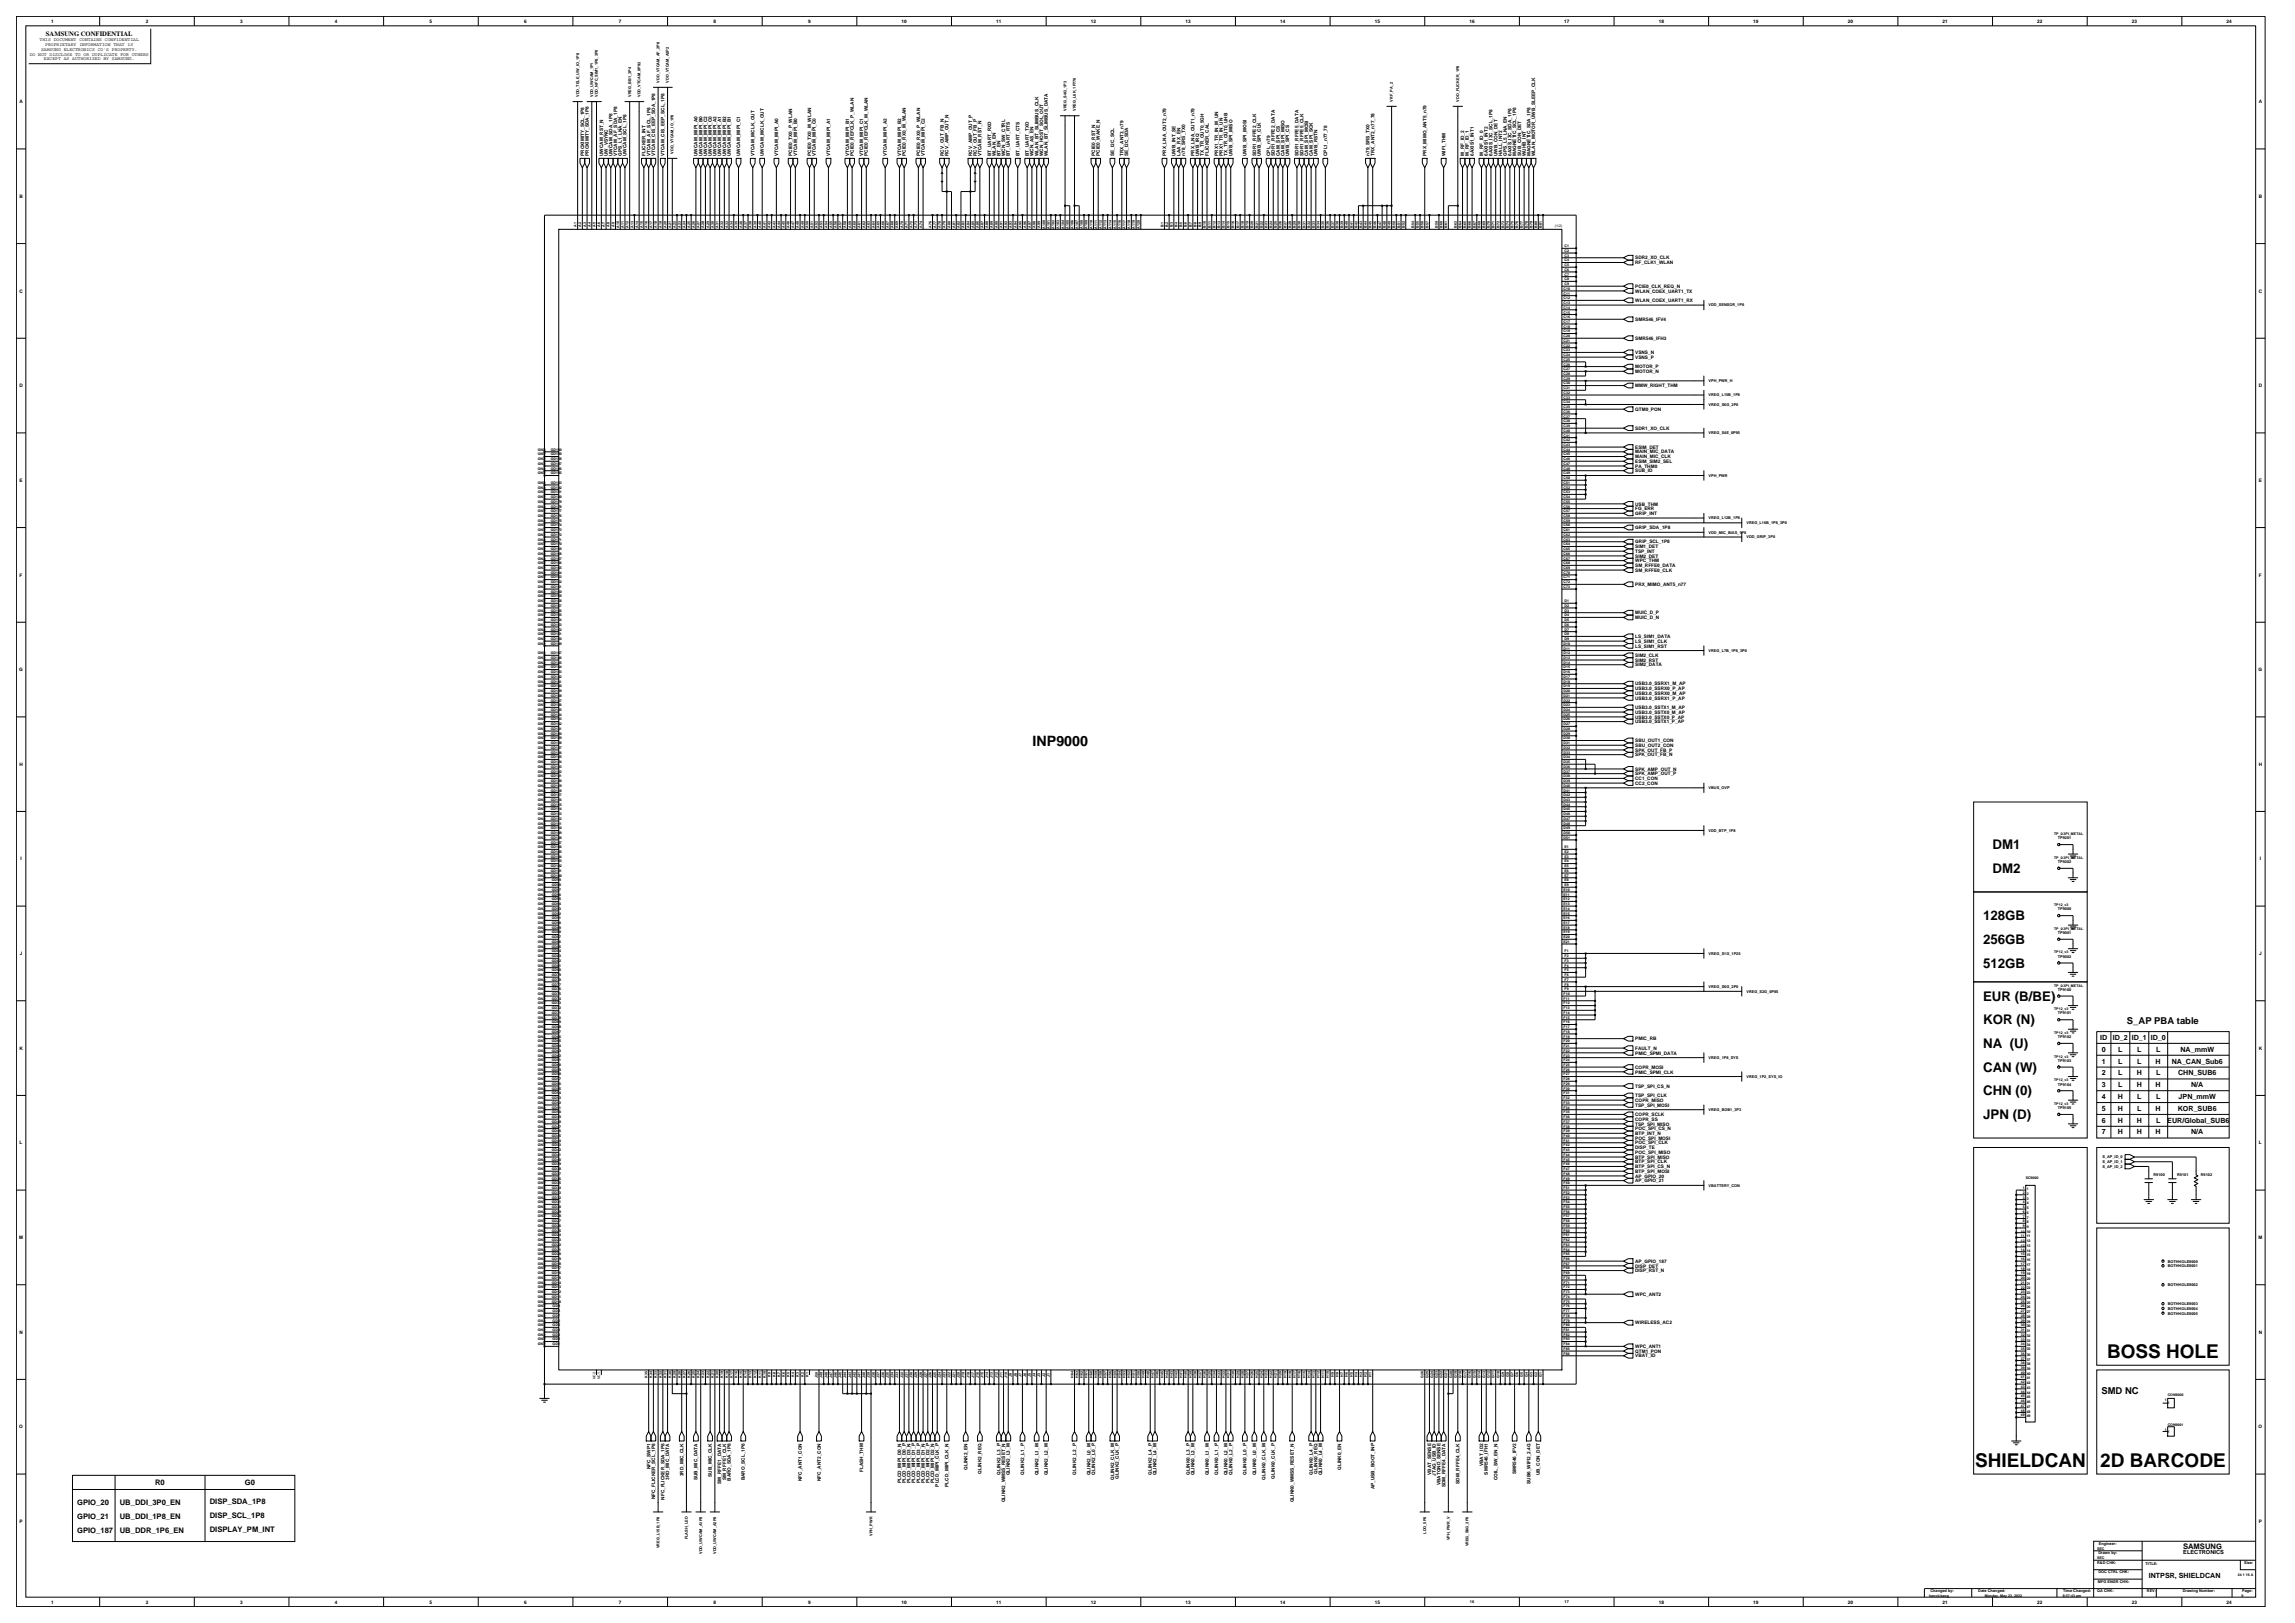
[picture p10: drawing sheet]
<svg xmlns="http://www.w3.org/2000/svg" width="420mm" height="297mm" viewBox="0 0 420 297" stroke-linecap="round" stroke-linejoin="round" font-family="sans-serif">
<defs><g id="words">
<g font-size="3.5">
<text x="385.6" y="248.5">BOSS HOLE</text>
<text x="361.4" y="268.4">SHIELDCAN</text>
<text x="384.3" y="268.4">2D BARCODE</text>
</g>
<text font-size="2.6" x="189" y="136.4">INP9000</text>
<g font-size="2.4">
<text x="364.6" y="155.4">DM1</text>
<text x="364.6" y="159.8">DM2</text>
<text x="362.9" y="172.7">256GB</text>
<text x="362.9" y="168.4">128GB</text>
<text x="362.9" y="177.1">512GB</text>
<text x="362.9" y="183.1">EUR (B/BE)</text>
<text x="362.9" y="187.5">KOR (N)</text>
<text x="362.9" y="191.8">NA (U)</text>
<text x="362.9" y="196.1">CAN (W)</text>
<text x="362.9" y="200.4">CHN (0)</text>
<text x="362.9" y="204.8">JPN (D)</text>
</g>
<g font-size="1.7">
<text x="389.3" y="187.5">S_AP PBA table</text>
<text x="384.6" y="255">SMD NC</text>
</g>
<g font-size="1.4">
<text x="14.1" y="275.4">GPIO_20</text>
<text x="21.9" y="275.4">UB_DDI_3P0_EN</text>
<text x="28.4" y="271.7">R0</text>
<text x="38.4" y="275.1">DISP_SDA_1P8</text>
<text x="44.8" y="271.7">G0</text>
<text x="14.1" y="278">GPIO_21</text>
<text x="14.1" y="280.6">GPIO_187</text>
<text x="21.9" y="280.6">UB_DDR_1P6_EN</text>
<text x="21.9" y="278">UB_DDI_1P8_EN</text>
<text x="38.4" y="280.4">DISPLAY_PM_INT</text>
<text x="38.4" y="277.7">DISP_SCL_1P8</text>
<text x="399.5" y="283.4">SAMSUNG</text>
</g>
<g font-size="1.3">
<text x="384.4" y="190.3">ID</text>
<text x="386.7" y="190.3">ID_2</text>
<text x="390.1" y="190.3">ID_1</text>
<text x="393.6" y="190.3">ID_0</text>
<text x="384.6" y="192.4">0</text>
<text x="384.6" y="194.6">1</text>
<text x="384.6" y="196.8">2</text>
<text x="387.6" y="194.6">L</text>
<text x="387.6" y="196.8">L</text>
<text x="387.6" y="192.4">L</text>
<text x="391" y="196.8">H</text>
<text x="391.1" y="194.6">L</text>
<text x="391.1" y="192.4">L</text>
<text x="394.5" y="194.6">H</text>
<text x="394.6" y="192.4">L</text>
<text x="394.6" y="196.8">L</text>
<text x="397.4" y="194.6">NA_CAN_Sub6</text>
<text x="398.6" y="196.8">CHN_SUB6</text>
<text x="399" y="192.4">NA_mmW</text>
<text x="384.6" y="198.9">3</text>
<text x="384.6" y="201.1">4</text>
<text x="384.6" y="203.3">5</text>
<text x="387.6" y="201.1">H</text>
<text x="387.6" y="203.3">H</text>
<text x="387.6" y="198.9">L</text>
<text x="391" y="198.9">H</text>
<text x="391.1" y="203.3">L</text>
<text x="391.1" y="201.1">L</text>
<text x="394.5" y="203.3">H</text>
<text x="394.5" y="198.9">H</text>
<text x="394.6" y="201.1">L</text>
<text x="398.6" y="203.3">KOR_SUB6</text>
<text x="398.7" y="201.1">JPN_mmW</text>
<text x="401" y="198.9">N/A</text>
<text x="384.6" y="205.4">6</text>
<text x="384.6" y="207.6">7</text>
<text x="387.6" y="205.4">H</text>
<text x="387.6" y="207.6">H</text>
<text x="391" y="205.4">H</text>
<text x="391" y="207.6">H</text>
<text x="394.5" y="207.6">H</text>
<text x="394.6" y="205.4">L</text>
<text x="396.6" y="205.4">EUR/Global_SUB6</text>
<text x="401" y="207.6">N/A</text>
<text x="393.2" y="288.8">INTPSR, SHIELDCAN</text>
</g>
<text font-size="1.2" x="8.4" y="6.5">SAMSUNG CONFIDENTIAL</text>
<text font-size="1" x="399.5" y="284.4">ELECTRONICS</text>
<g font-size=".9">
<text x="9.3" y="4.2">1</text>
<text x="26.7" y="4.2">2</text>
<text x="44" y="4.2">3</text>
<text x="61.3" y="4.2">4</text>
<text x="78.6" y="4.2">5</text>
<text x="95.9" y="4.2">6</text>
<text x="113.3" y="4.2">7</text>
<text x="130.6" y="4.2">8</text>
<text x="147.9" y="4.2">9</text>
<text x="165" y="4.2">10</text>
<text x="182.3" y="4.2">11</text>
<text x="199.6" y="4.2">12</text>
<text x="217" y="4.2">13</text>
<text x="234.3" y="4.2">14</text>
<text x="251.6" y="4.2">15</text>
<text x="268.9" y="4.2">16</text>
<text x="286.2" y="4.2">17</text>
<text x="303.6" y="4.2">18</text>
<text x="320.9" y="4.2">19</text>
<text x="338.2" y="4.2">20</text>
<text x="355.5" y="4.2">21</text>
<text x="372.8" y="4.2">22</text>
<text x="390.2" y="4.2">23</text>
<text x="407.5" y="4.2">24</text>
<text x="5.4" y="10.2">DO NOT DISCLOSE TO OR DUPLICATE FOR OTHERS</text>
<text x="7.3" y="7.6">THIS DOCUMENT CONTAINS CONFIDENTIAL</text>
<text x="7.5" y="9.3">SAMSUNG ELECTRONICS CO'S PROPERTY.</text>
<text x="8" y="11">EXCEPT AS AUTHORIZED BY SAMSUNG.</text>
<text x="8.3" y="8.4">PROPRIETARY INFORMATION THAT IS</text>
<text x="3.6" y="18.9">A</text>
<text x="413.4" y="18.9">A</text>
<text x="106.9" y="28.5" transform="rotate(-90 106.9 28.5)">PROXIMITY_SCL_1P8</text>
<text x="107.7" y="28.5" transform="rotate(-90 107.7 28.5)">PROXIMITY_SDA_1P8</text>
<text x="110.4" y="28.5" transform="rotate(-90 110.4 28.5)">UWCAM_RST_N</text>
<text x="111.2" y="28.5" transform="rotate(-90 111.2 28.5)">UW_VSYNC</text>
<text x="112.1" y="28.5" transform="rotate(-90 112.1 28.5)">UWCAM_SDA_1P8</text>
<text x="113" y="28.5" transform="rotate(-90 113 28.5)">VTCAM_AF_SDA_1P8</text>
<text x="113.8" y="28.5" transform="rotate(-90 113.8 28.5)">GPS_L1_LNA_EN</text>
<text x="114.7" y="28.5" transform="rotate(-90 114.7 28.5)">UWCAM_SCL_1P8</text>
<text x="118.1" y="28.5" transform="rotate(-90 118.1 28.5)">FLICKER_INT</text>
<text x="119" y="28.5" transform="rotate(-90 119 28.5)">VTCAM_AF_SCL_1P8</text>
<text x="119.9" y="28.5" transform="rotate(-90 119.9 28.5)">VTCAM_CIS_EEP_SDA_1P8</text>
<text x="121.6" y="28.5" transform="rotate(-90 121.6 28.5)">VTCAM_CIS_EEP_SCL_1P8</text>
<text x="127.7" y="28.5" transform="rotate(-90 127.7 28.5)">UWCAM_MIPI_A0</text>
<text x="128.5" y="28.5" transform="rotate(-90 128.5 28.5)">UWCAM_MIPI_B0</text>
<text x="129.4" y="28.5" transform="rotate(-90 129.4 28.5)">UWCAM_MIPI_C2</text>
<text x="130.3" y="28.5" transform="rotate(-90 130.3 28.5)">UWCAM_MIPI_C0</text>
<text x="131.1" y="28.5" transform="rotate(-90 131.1 28.5)">UWCAM_MIPI_A2</text>
<text x="132" y="28.5" transform="rotate(-90 132 28.5)">UWCAM_MIPI_A1</text>
<text x="132.9" y="28.5" transform="rotate(-90 132.9 28.5)">UWCAM_MIPI_B2</text>
<text x="133.7" y="28.5" transform="rotate(-90 133.7 28.5)">UWCAM_MIPI_B1</text>
<text x="135.5" y="28.5" transform="rotate(-90 135.5 28.5)">UWCAM_MIPI_C1</text>
<text x="138.1" y="28.5" transform="rotate(-90 138.1 28.5)">VTCAM_MCLK_OUT</text>
<text x="139.8" y="28.5" transform="rotate(-90 139.8 28.5)">UWCAM_MCLK_OUT</text>
<text x="142.4" y="28.5" transform="rotate(-90 142.4 28.5)">VTCAM_MIPI_A0</text>
<text x="145" y="28.5" transform="rotate(-90 145 28.5)">PCIE0_TX0_P_WLAN</text>
<text x="145.9" y="28.5" transform="rotate(-90 145.9 28.5)">VTCAM_MIPI_B0</text>
<text x="148.5" y="28.5" transform="rotate(-90 148.5 28.5)">PCIE0_TX0_M_WLAN</text>
<text x="149.3" y="28.5" transform="rotate(-90 149.3 28.5)">VTCAM_MIPI_C0</text>
<text x="151.9" y="28.5" transform="rotate(-90 151.9 28.5)">VTCAM_MIPI_A1</text>
<text x="155.4" y="28.5" transform="rotate(-90 155.4 28.5)">VTCAM_MIPI_B1</text>
<text x="156.3" y="28.5" transform="rotate(-90 156.3 28.5)">PCIE0_REFCLK_P_WLAN</text>
<text x="158" y="28.5" transform="rotate(-90 158 28.5)">VTCAM_MIPI_C1</text>
<text x="158.8" y="28.5" transform="rotate(-90 158.8 28.5)">PCIE0_REFCLK_M_WLAN</text>
<text x="162.3" y="28.5" transform="rotate(-90 162.3 28.5)">VTCAM_MIPI_A2</text>
<text x="164.9" y="28.5" transform="rotate(-90 164.9 28.5)">VTCAM_MIPI_B2</text>
<text x="165.8" y="28.5" transform="rotate(-90 165.8 28.5)">PCIE0_RX0_M_WLAN</text>
<text x="168.4" y="28.5" transform="rotate(-90 168.4 28.5)">PCIE0_RX0_P_WLAN</text>
<text x="169.2" y="28.5" transform="rotate(-90 169.2 28.5)">VTCAM_MIPI_C2</text>
<text x="172.7" y="28.5" transform="rotate(-90 172.7 28.5)">RCV_OUT_FB_N</text>
<text x="173.6" y="28.5" transform="rotate(-90 173.6 28.5)">RCV_AMP_OUT_N</text>
<text x="177.9" y="28.5" transform="rotate(-90 177.9 28.5)">RCV_AMP_OUT_P</text>
<text x="178.8" y="28.5" transform="rotate(-90 178.8 28.5)">RCV_OUT_FB_P</text>
<text x="179.6" y="28.5" transform="rotate(-90 179.6 28.5)">VTCAM_RST_N</text>
<text x="181.4" y="28.5" transform="rotate(-90 181.4 28.5)">BT_UART_RXD</text>
<text x="182.2" y="28.5" transform="rotate(-90 182.2 28.5)">WLAN_EN</text>
<text x="183.1" y="28.5" transform="rotate(-90 183.1 28.5)">BT_EN</text>
<text x="184" y="28.5" transform="rotate(-90 184 28.5)">WCN_SW_CTRL</text>
<text x="184.8" y="28.5" transform="rotate(-90 184.8 28.5)">BT_UART_RTS</text>
<text x="186.6" y="28.5" transform="rotate(-90 186.6 28.5)">BT_UART_CTS</text>
<text x="188.3" y="28.5" transform="rotate(-90 188.3 28.5)">BT_UART_TXD</text>
<text x="189.2" y="28.5" transform="rotate(-90 189.2 28.5)">WCN_AS_EN</text>
<text x="190" y="28.5" transform="rotate(-90 190 28.5)">WLAN_BT_SLIMBUS_CLK</text>
<text x="190.9" y="28.5" transform="rotate(-90 190.9 28.5)">WCN_HOST_SOL_OUT</text>
<text x="191.8" y="28.5" transform="rotate(-90 191.8 28.5)">WLAN_BT_SLIMBUS_DATA</text>
<text x="200.4" y="28.5" transform="rotate(-90 200.4 28.5)">PCIE0_RST_N</text>
<text x="201.3" y="28.5" transform="rotate(-90 201.3 28.5)">PCIE0_WAKE_N</text>
<text x="203.9" y="28.5" transform="rotate(-90 203.9 28.5)">SE_I2C_SCL</text>
<text x="205.6" y="28.5" transform="rotate(-90 205.6 28.5)">TRX_ANT3_n79</text>
<text x="206.5" y="28.5" transform="rotate(-90 206.5 28.5)">SE_I2C_SDA</text>
<text x="213.4" y="28.5" transform="rotate(-90 213.4 28.5)">PRX_LNA_OUT2_n79</text>
<text x="215.1" y="28.5" transform="rotate(-90 215.1 28.5)">UWB_INT_SE</text>
<text x="216" y="28.5" transform="rotate(-90 216 28.5)">LAA_RX_EN</text>
<text x="216.9" y="28.5" transform="rotate(-90 216.9 28.5)">n78_SRS_TX0</text>
<text x="218.6" y="28.5" transform="rotate(-90 218.6 28.5)">PRX_LNA_OUT1_n79</text>
<text x="219.5" y="28.5" transform="rotate(-90 219.5 28.5)">UWB_IRQ</text>
<text x="220.3" y="28.5" transform="rotate(-90 220.3 28.5)">TX_TR_OUT0_5GH</text>
<text x="221.2" y="28.5" transform="rotate(-90 221.2 28.5)">FLICKER_CAL</text>
<text x="222.9" y="28.5" transform="rotate(-90 222.9 28.5)">PRX1_TR_IN_M_UN</text>
<text x="223.8" y="28.5" transform="rotate(-90 223.8 28.5)">PRX1_TR_IN_UN</text>
<text x="224.7" y="28.5" transform="rotate(-90 224.7 28.5)">TX_TR_OUT0_UHB</text>
<text x="225.5" y="28.5" transform="rotate(-90 225.5 28.5)">UWB_SPI_MISO</text>
<text x="228.1" y="28.5" transform="rotate(-90 228.1 28.5)">UWB_SPI_MOSI</text>
<text x="229.9" y="28.5" transform="rotate(-90 229.9 28.5)">SDR1_RFFE2_CLK</text>
<text x="230.7" y="28.5" transform="rotate(-90 230.7 28.5)">UWB_SPI_CLK</text>
<text x="232.5" y="28.5" transform="rotate(-90 232.5 28.5)">CPL_n79</text>
<text x="233.3" y="28.5" transform="rotate(-90 233.3 28.5)">SDR1_RFFE2_DATA</text>
<text x="234.2" y="28.5" transform="rotate(-90 234.2 28.5)">CAM_SPI_CS</text>
<text x="235.1" y="28.5" transform="rotate(-90 235.1 28.5)">CAM_SPI_MISO</text>
<text x="235.9" y="28.5" transform="rotate(-90 235.9 28.5)">UWB_SPI_CS</text>
<text x="237.7" y="28.5" transform="rotate(-90 237.7 28.5)">SDR1_RFFE5_DATA</text>
<text x="238.5" y="28.5" transform="rotate(-90 238.5 28.5)">SDR1_RFFE5_CLK</text>
<text x="239.4" y="28.5" transform="rotate(-90 239.4 28.5)">CAM_SPI_MOSI</text>
<text x="240.3" y="28.5" transform="rotate(-90 240.3 28.5)">CAM_SPI_SCK</text>
<text x="241.1" y="28.5" transform="rotate(-90 241.1 28.5)">UWB_RSTN</text>
<text x="242.9" y="28.5" transform="rotate(-90 242.9 28.5)">CPL1_n77_78</text>
<text x="250.6" y="28.5" transform="rotate(-90 250.6 28.5)">n79_SRS_TX0</text>
<text x="251.5" y="28.5" transform="rotate(-90 251.5 28.5)">TRX_ANT2_n77_78</text>
<text x="261" y="28.5" transform="rotate(-90 261 28.5)">PRX_MIMO_ANT5_n79</text>
<text x="264.5" y="28.5" transform="rotate(-90 264.5 28.5)">WIFI_THM</text>
<text x="268" y="28.5" transform="rotate(-90 268 28.5)">M_RF_ID_2</text>
<text x="268.8" y="28.5" transform="rotate(-90 268.8 28.5)">M_RF_ID_1</text>
<text x="269.7" y="28.5" transform="rotate(-90 269.7 28.5)">6AXIS1_INT1</text>
<text x="271.4" y="28.5" transform="rotate(-90 271.4 28.5)">M_RF_ID_0</text>
<text x="272.3" y="28.5" transform="rotate(-90 272.3 28.5)">6AXIS1_INT2</text>
<text x="273.2" y="28.5" transform="rotate(-90 273.2 28.5)">6AXIS_I3C_SCL_1P8</text>
<text x="274" y="28.5" transform="rotate(-90 274 28.5)">UWB_CON_DET</text>
<text x="274.9" y="28.5" transform="rotate(-90 274.9 28.5)">HALL_INT2</text>
<text x="275.8" y="28.5" transform="rotate(-90 275.8 28.5)">GPS_L5_LNA_EN</text>
<text x="276.6" y="28.5" transform="rotate(-90 276.6 28.5)">6AXIS_I3C_SDA_1P8</text>
<text x="277.5" y="28.5" transform="rotate(-90 277.5 28.5)">MAGNETIC_SCL_1P8</text>
<text x="278.4" y="28.5" transform="rotate(-90 278.4 28.5)">SUB_CON_DET</text>
<text x="279.2" y="28.5" transform="rotate(-90 279.2 28.5)">WUHB_INT</text>
<text x="280.1" y="28.5" transform="rotate(-90 280.1 28.5)">MAGNETIC_SDA_1P8</text>
<text x="281" y="28.5" transform="rotate(-90 281 28.5)">WLAN_MOTOR_UWB_SLEEP_CLK</text>
<text x="3.6" y="36.2">B</text>
<text x="413.4" y="36.2">B</text>
<text x="299.3" y="47.5">SDR2_XO_CLK</text>
<text x="3.6" y="53.5">C</text>
<text x="299.3" y="52.7">PCIE0_CLK_REQ_N</text>
<text x="299.3" y="53.5">WLAN_COEX_UART1_TX</text>
<text x="299.3" y="48.3">RF_CLK1_WLAN</text>
<text x="413.4" y="53.5">C</text>
<text x="299.3" y="55.3">WLAN_COEX_UART1_RX</text>
<text x="299.3" y="58.7">SMR546_IFV4</text>
<text x="299.3" y="62.2">SMR546_IFH3</text>
<text x="299.3" y="64.8">VSNS_N</text>
<text x="299.3" y="65.7">VSNS_P</text>
<text x="3.6" y="70.9">D</text>
<text x="299.3" y="67.4">MOTOR_P</text>
<text x="299.3" y="68.3">MOTOR_N</text>
<text x="299.3" y="70.9">MMW_RIGHT_THM</text>
<text x="413.4" y="70.9">D</text>
<text x="299.3" y="75.2">QTM0_PON</text>
<text x="299.3" y="78.7">SDR1_XO_CLK</text>
<text x="299.3" y="82.1">ESIM_DET</text>
<text x="299.3" y="83">MAIN_MIC_DATA</text>
<text x="299.3" y="83.8">MAIN_MIC_CLK</text>
<text x="3.6" y="88.2">E</text>
<text x="299.3" y="84.7">ESIM_SIM2_SEL</text>
<text x="299.3" y="85.6">PA_THM0</text>
<text x="299.3" y="86.4">SUB_ID</text>
<text x="413.4" y="88.2">E</text>
<text x="299.3" y="92.5">USB_THM</text>
<text x="299.3" y="93.4">FG_ERR</text>
<text x="299.3" y="94.2">GRIP_INT</text>
<text x="299.3" y="96.8">GRIP_SDA_1P8</text>
<text x="299.3" y="99.4">GRIP_SCL_1P8</text>
<text x="299.3" y="100.3">SIM1_DET</text>
<text x="299.3" y="101.2">TSP_INT</text>
<text x="3.6" y="105.5">F</text>
<text x="299.3" y="102">SIM2_DET</text>
<text x="299.3" y="102.9">WPC_THM</text>
<text x="299.3" y="103.8">SM_RFFE0_DATA</text>
<text x="299.3" y="104.6">SM_RFFE0_CLK</text>
<text x="299.3" y="107.2">PRX_MIMO_ANT5_n77</text>
<text x="413.4" y="105.5">F</text>
<text x="299.3" y="112.4">MUIC_D_P</text>
<text x="299.3" y="113.3">MUIC_D_N</text>
<text x="299.3" y="116.8">LS_SIM1_DATA</text>
<text x="299.3" y="117.6">LS_SIM1_CLK</text>
<text x="299.3" y="118.5">LS_SIM1_RST</text>
<text x="3.5" y="122.8">G</text>
<text x="299.3" y="120.2">SIM2_CLK</text>
<text x="299.3" y="121.1">SIM2_RST</text>
<text x="299.3" y="121.9">SIM2_DATA</text>
<text x="299.3" y="125.4">USB3.0_SSRX1_M_AP</text>
<text x="413.3" y="122.8">G</text>
<text x="299.3" y="126.3">USB3.0_SSRX0_P_AP</text>
<text x="299.3" y="127.2">USB3.0_SSRX0_M_AP</text>
<text x="299.3" y="128">USB3.0_SSRX1_P_AP</text>
<text x="299.3" y="129.7">USB3.0_SSTX1_M_AP</text>
<text x="299.3" y="130.6">USB3.0_SSTX0_M_AP</text>
<text x="299.3" y="131.5">USB3.0_SSTX0_P_AP</text>
<text x="299.3" y="135.8">SBU_OUT1_CON</text>
<text x="299.3" y="136.7">SBU_OUT2_CON</text>
<text x="299.3" y="137.5">SPK_OUT_FB_P</text>
<text x="299.3" y="132.4">USB3.0_SSTX1_P_AP</text>
<text x="3.6" y="140.2">H</text>
<text x="299.3" y="138.4">SPK_OUT_FB_N</text>
<text x="299.3" y="141">SPK_AMP_OUT_N</text>
<text x="299.3" y="141.9">SPK_AMP_OUT_P</text>
<text x="299.3" y="142.7">CC1_CON</text>
<text x="299.3" y="143.6">CC2_CON</text>
<text x="413.4" y="140.2">H</text>
<text x="3.7" y="157.5">I</text>
<text x="413.5" y="157.5">I</text>
<text x="3.6" y="174.8">J</text>
<text x="413.4" y="174.8">J</text>
<text x="299.3" y="190.4">PMIC_RB</text>
<text x="3.6" y="192.1">K</text>
<text x="299.3" y="192.1">FAULT_N</text>
<text x="299.3" y="193">PMIC_SPMI_DATA</text>
<text x="299.3" y="195.6">COPR_MOSI</text>
<text x="299.3" y="196.4">PMIC_SPMI_CLK</text>
<text x="413.4" y="192.1">K</text>
<text x="299.3" y="199">TSP_SPI_CS_N</text>
<text x="299.3" y="200.8">TSP_SPI_CLK</text>
<text x="299.3" y="201.6">COPR_MISO</text>
<text x="299.3" y="202.5">TSP_SPI_MOSI</text>
<text x="3.6" y="209.4">L</text>
<text x="299.3" y="208.6">POC_SPI_MOSI</text>
<text x="299.3" y="209.4">POC_SPI_CLK</text>
<text x="299.3" y="204.2">COPR_SCLK</text>
<text x="299.3" y="205.1">COPR_SS</text>
<text x="299.3" y="206">TSP_SPI_MISO</text>
<text x="299.3" y="206.8">POC_SPI_CS_N</text>
<text x="299.3" y="207.7">BTP_INT_N</text>
<text x="413.4" y="209.4">L</text>
<text x="299.3" y="210.3">DISP_TE</text>
<text x="299.3" y="211.2">POC_SPI_MISO</text>
<text x="299.3" y="212">BTP_SPI_MISO</text>
<text x="299.3" y="212.9">BTP_SPI_CLK</text>
<text x="299.3" y="213.8">BTP_SPI_CS_N</text>
<text x="299.3" y="214.6">BTP_SPI_MOSI</text>
<text x="299.3" y="215.5">AP_GPIO_20</text>
<text x="299.3" y="216.4">AP_GPIO_21</text>
<text x="3.5" y="226.7">M</text>
<text x="413.3" y="226.7">M</text>
<text x="299.3" y="231.1">AP_GPIO_187</text>
<text x="299.3" y="231.9">DISP_DET</text>
<text x="299.3" y="232.8">DISP_RST_N</text>
<text x="299.3" y="237.1">WPC_ANT2</text>
<text x="3.6" y="244.1">N</text>
<text x="299.3" y="242.3">WIRELESS_AC2</text>
<text x="413.4" y="244.1">N</text>
<text x="299.3" y="246.7">WPC_ANT1</text>
<text x="299.3" y="247.5">QTM1_PON</text>
<text x="299.3" y="248.4">VBAT_ID</text>
<text x="3.5" y="261.4">O</text>
<text x="413.3" y="261.4">O</text>
<text x="119" y="268.8" transform="rotate(-90 119 268.8)">NFC_SWP1</text>
<text x="158" y="269.3" transform="rotate(-90 158 269.3)">FLASH_THM</text>
<text x="177" y="269" transform="rotate(-90 177 269)">QLINK2_EN</text>
<text x="179.6" y="269.6" transform="rotate(-90 179.6 269.6)">QLINK2_REQ</text>
<text x="183.1" y="269.8" transform="rotate(-90 183.1 269.8)">QLINK2_L3_P</text>
<text x="184.8" y="270" transform="rotate(-90 184.8 270)">QLINK2_L3_M</text>
<text x="187.4" y="269.8" transform="rotate(-90 187.4 269.8)">QLINK2_L1_P</text>
<text x="190" y="270" transform="rotate(-90 190 270)">QLINK2_L1_M</text>
<text x="191.8" y="270" transform="rotate(-90 191.8 270)">QLINK2_L2_M</text>
<text x="196.9" y="269.8" transform="rotate(-90 196.9 269.8)">QLINK2_L2_P</text>
<text x="199.6" y="270" transform="rotate(-90 199.6 270)">QLINK2_L0_M</text>
<text x="200.4" y="269.8" transform="rotate(-90 200.4 269.8)">QLINK2_L0_P</text>
<text x="210.8" y="269.8" transform="rotate(-90 210.8 269.8)">QLINK2_L4_P</text>
<text x="211.7" y="270" transform="rotate(-90 211.7 270)">QLINK2_L4_M</text>
<text x="217.7" y="269.8" transform="rotate(-90 217.7 269.8)">QLINK0_L3_P</text>
<text x="218.6" y="270" transform="rotate(-90 218.6 270)">QLINK0_L3_M</text>
<text x="221.2" y="270" transform="rotate(-90 221.2 270)">QLINK0_L1_M</text>
<text x="222.9" y="269.8" transform="rotate(-90 222.9 269.8)">QLINK0_L1_P</text>
<text x="224.7" y="270" transform="rotate(-90 224.7 270)">QLINK0_L2_M</text>
<text x="225.5" y="269.8" transform="rotate(-90 225.5 269.8)">QLINK0_L2_P</text>
<text x="228.1" y="269.8" transform="rotate(-90 228.1 269.8)">QLINK0_L0_P</text>
<text x="229.9" y="270" transform="rotate(-90 229.9 270)">QLINK0_L0_M</text>
<text x="240.3" y="269.8" transform="rotate(-90 240.3 269.8)">QLINK0_L4_P</text>
<text x="241.1" y="269.6" transform="rotate(-90 241.1 269.6)">QLINK0_REQ</text>
<text x="242" y="270" transform="rotate(-90 242 270)">QLINK0_L4_M</text>
<text x="245.5" y="269" transform="rotate(-90 245.5 269)">QLINK0_EN</text>
<text x="261.9" y="269.9" transform="rotate(-90 261.9 269.9)">VBAT_SENSE</text>
<text x="271.4" y="268.3" transform="rotate(-90 271.4 268.3)">VBAT_ID2</text>
<text x="272.3" y="269.8" transform="rotate(-90 272.3 269.8)">SMR546_IFH1</text>
<text x="277.5" y="269.8" transform="rotate(-90 277.5 269.8)">SMR546_IFV2</text>
<text x="281.8" y="270" transform="rotate(-90 281.8 270)">UB_CON_DET</text>
<text x="119.9" y="274.3" transform="rotate(-90 119.9 274.3)">NFC_FLICKER_SCL_1P8</text>
<text x="121.6" y="274.4" transform="rotate(-90 121.6 274.4)">NFC_FLICKER_SDA_1P8</text>
<text x="122.5" y="270.8" transform="rotate(-90 122.5 270.8)">3RD_MIC_DATA</text>
<text x="125.1" y="270.2" transform="rotate(-90 125.1 270.2)">3RD_MIC_CLK</text>
<text x="127.7" y="270.9" transform="rotate(-90 127.7 270.9)">SUB_MIC_DATA</text>
<text x="130.3" y="270.3" transform="rotate(-90 130.3 270.3)">SUB_MIC_CLK</text>
<text x="132" y="271.5" transform="rotate(-90 132 271.5)">SM_RFFE1_DATA</text>
<text x="132.9" y="270.9" transform="rotate(-90 132.9 270.9)">SM_RFFE1_CLK</text>
<text x="133.7" y="271" transform="rotate(-90 133.7 271)">BARO_SDA_1P8</text>
<text x="136.3" y="270.9" transform="rotate(-90 136.3 270.9)">BARO_SCL_1P8</text>
<text x="146.7" y="271" transform="rotate(-90 146.7 271)">NFC_ANT1_CON</text>
<text x="150.2" y="271" transform="rotate(-90 150.2 271)">NFC_ANT2_CON</text>
<text x="164.9" y="271.4" transform="rotate(-90 164.9 271.4)">PLCD_MIPI_D0_N</text>
<text x="165.8" y="271.4" transform="rotate(-90 165.8 271.4)">PLCD_MIPI_D0_P</text>
<text x="166.6" y="271.4" transform="rotate(-90 166.6 271.4)">PLCD_MIPI_D3_N</text>
<text x="167.5" y="271.4" transform="rotate(-90 167.5 271.4)">PLCD_MIPI_D1_P</text>
<text x="168.4" y="271.4" transform="rotate(-90 168.4 271.4)">PLCD_MIPI_D3_P</text>
<text x="169.2" y="271.4" transform="rotate(-90 169.2 271.4)">PLCD_MIPI_D1_N</text>
<text x="170.1" y="271.4" transform="rotate(-90 170.1 271.4)">PLCD_MIPI_D2_P</text>
<text x="171" y="271.4" transform="rotate(-90 171 271.4)">PLCD_MIPI_D2_N</text>
<text x="171.8" y="272" transform="rotate(-90 171.8 272)">PLCD_MIPI_CLK_P</text>
<text x="173.6" y="272.1" transform="rotate(-90 173.6 272.1)">PLCD_MIPI_CLK_N</text>
<text x="184" y="274.9" transform="rotate(-90 184 274.9)">QLINK2_WMSS_RESET_N</text>
<text x="203.9" y="270.7" transform="rotate(-90 203.9 270.7)">QLINK2_CLK_M</text>
<text x="204.7" y="270.6" transform="rotate(-90 204.7 270.6)">QLINK2_CLK_P</text>
<text x="231.6" y="270.7" transform="rotate(-90 231.6 270.7)">QLINK0_CLK_M</text>
<text x="233.3" y="270.6" transform="rotate(-90 233.3 270.6)">QLINK0_CLK_P</text>
<text x="236.8" y="274.9" transform="rotate(-90 236.8 274.9)">QLINK0_WMSS_RESET_N</text>
<text x="251.5" y="272.5" transform="rotate(-90 251.5 272.5)">AP_USB_BOOT_INP</text>
<text x="262.8" y="270.1" transform="rotate(-90 262.8 270.1)">JTAG_USB_ID</text>
<text x="263.6" y="271.8" transform="rotate(-90 263.6 271.8)">VBATGND_SENSE</text>
<text x="264.5" y="272.1" transform="rotate(-90 264.5 272.1)">SDM_RFFE4_DATA</text>
<text x="267.1" y="271.5" transform="rotate(-90 267.1 271.5)">SDM_RFFE4_CLK</text>
<text x="274" y="270.8" transform="rotate(-90 274 270.8)">COIL_SW_EN_N</text>
<text x="280.1" y="271.6" transform="rotate(-90 280.1 271.6)">SUB6_WIFI2_2.4G</text>
<text x="3.6" y="278.7">P</text>
<text x="413.4" y="278.7">P</text>
<text x="9.3" y="293.4">1</text>
<text x="26.7" y="293.4">2</text>
<text x="44" y="293.4">3</text>
<text x="61.3" y="293.4">4</text>
<text x="78.6" y="293.4">5</text>
<text x="95.9" y="293.4">6</text>
<text x="113.3" y="293.4">7</text>
<text x="130.6" y="293.4">8</text>
<text x="147.9" y="293.4">9</text>
<text x="165" y="293.4">10</text>
<text x="182.3" y="293.4">11</text>
<text x="199.6" y="293.4">12</text>
<text x="217" y="293.4">13</text>
<text x="234.3" y="293.4">14</text>
<text x="251.6" y="293.4">15</text>
<text x="303.6" y="293.4">18</text>
<text x="320.9" y="293.4">19</text>
<text x="338.2" y="293.4">20</text>
<text x="355.5" y="293.4">21</text>
<text x="372.8" y="293.4">22</text>
<text x="390.2" y="293.4">23</text>
<text x="407.5" y="293.4">24</text>
</g>
<g font-size=".7">
<text x="106" y="17.7" transform="rotate(-90 106 17.7)">VDD_TELE_UW_IO_1P8</text>
<text x="108.6" y="17.7" transform="rotate(-90 108.6 17.7)">VDD_UWCAM_1P1</text>
<text x="109.4" y="17.7" transform="rotate(-90 109.4 17.7)">VDD_NFC_SIM1_1P8_3P0</text>
<text x="115.5" y="17.7" transform="rotate(-90 115.5 17.7)">VREG_BB1_3P4</text>
<text x="117.2" y="17.7" transform="rotate(-90 117.2 17.7)">VDD_VTCAM_0P92</text>
<text x="120.7" y="15.1" transform="rotate(-90 120.7 15.1)">VDD_VTCAM_AF_2P8</text>
<text x="122.4" y="15.1" transform="rotate(-90 122.4 15.1)">VDD_VTCAM_A2P2</text>
<text x="195.2" y="20.3" transform="rotate(-90 195.2 20.3)">VREG_S4G_1P3</text>
<text x="196.9" y="20.3" transform="rotate(-90 196.9 20.3)">VREG_L6K_1P776</text>
<text x="254.9" y="18.6" transform="rotate(-90 254.9 18.6)">VRF_PA_2</text>
<text x="267" y="18.6" transform="rotate(-90 267 18.6)">VDD_FLICKER_1P8</text>
<text x="123.3" y="28.1" transform="rotate(-90 123.3 28.1)">VDD_VTCAM_IO_1P8</text>
<text x="105.5" y="41.5" transform="rotate(-90 105.5 41.5)">A1</text>
<text x="106.4" y="41.5" transform="rotate(-90 106.4 41.5)">A2</text>
<text x="107.2" y="41.5" transform="rotate(-90 107.2 41.5)">A3</text>
<text x="108.1" y="41.5" transform="rotate(-90 108.1 41.5)">A4</text>
<text x="109" y="41.5" transform="rotate(-90 109 41.5)">A5</text>
<text x="109.8" y="41.5" transform="rotate(-90 109.8 41.5)">A6</text>
<text x="110.7" y="41.5" transform="rotate(-90 110.7 41.5)">A7</text>
<text x="111.6" y="41.5" transform="rotate(-90 111.6 41.5)">A8</text>
<text x="112.4" y="41.5" transform="rotate(-90 112.4 41.5)">A9</text>
<text x="113.3" y="41.7" transform="rotate(-90 113.3 41.7)">A10</text>
<text x="114.2" y="41.7" transform="rotate(-90 114.2 41.7)">A11</text>
<text x="115" y="41.7" transform="rotate(-90 115 41.7)">A12</text>
<text x="115.9" y="41.7" transform="rotate(-90 115.9 41.7)">A13</text>
<text x="116.8" y="41.7" transform="rotate(-90 116.8 41.7)">A14</text>
<text x="117.6" y="41.7" transform="rotate(-90 117.6 41.7)">A15</text>
<text x="118.5" y="41.7" transform="rotate(-90 118.5 41.7)">A16</text>
<text x="119.4" y="41.7" transform="rotate(-90 119.4 41.7)">A17</text>
<text x="120.2" y="41.7" transform="rotate(-90 120.2 41.7)">A18</text>
<text x="121.1" y="41.7" transform="rotate(-90 121.1 41.7)">A19</text>
<text x="122" y="41.7" transform="rotate(-90 122 41.7)">A20</text>
<text x="122.8" y="41.7" transform="rotate(-90 122.8 41.7)">A21</text>
<text x="123.7" y="41.7" transform="rotate(-90 123.7 41.7)">A22</text>
<text x="124.6" y="41.7" transform="rotate(-90 124.6 41.7)">A23</text>
<text x="125.4" y="41.7" transform="rotate(-90 125.4 41.7)">A24</text>
<text x="126.3" y="41.7" transform="rotate(-90 126.3 41.7)">A25</text>
<text x="127.2" y="41.7" transform="rotate(-90 127.2 41.7)">A26</text>
<text x="128" y="41.7" transform="rotate(-90 128 41.7)">A27</text>
<text x="128.9" y="41.7" transform="rotate(-90 128.9 41.7)">A28</text>
<text x="129.8" y="41.7" transform="rotate(-90 129.8 41.7)">A29</text>
<text x="130.6" y="41.7" transform="rotate(-90 130.6 41.7)">A30</text>
<text x="131.5" y="41.7" transform="rotate(-90 131.5 41.7)">A31</text>
<text x="132.4" y="41.7" transform="rotate(-90 132.4 41.7)">A32</text>
<text x="133.2" y="41.7" transform="rotate(-90 133.2 41.7)">A33</text>
<text x="134.1" y="41.7" transform="rotate(-90 134.1 41.7)">A34</text>
<text x="135" y="41.7" transform="rotate(-90 135 41.7)">A35</text>
<text x="135.8" y="41.7" transform="rotate(-90 135.8 41.7)">A36</text>
<text x="136.7" y="41.7" transform="rotate(-90 136.7 41.7)">A37</text>
<text x="137.6" y="41.7" transform="rotate(-90 137.6 41.7)">A38</text>
<text x="138.4" y="41.7" transform="rotate(-90 138.4 41.7)">A39</text>
<text x="139.3" y="41.7" transform="rotate(-90 139.3 41.7)">A40</text>
<text x="140.1" y="41.7" transform="rotate(-90 140.1 41.7)">A41</text>
<text x="141" y="41.7" transform="rotate(-90 141 41.7)">A42</text>
<text x="141.9" y="41.7" transform="rotate(-90 141.9 41.7)">A43</text>
<text x="142.8" y="41.7" transform="rotate(-90 142.8 41.7)">A44</text>
<text x="143.6" y="41.7" transform="rotate(-90 143.6 41.7)">A45</text>
<text x="144.5" y="41.7" transform="rotate(-90 144.5 41.7)">A46</text>
<text x="145.3" y="41.7" transform="rotate(-90 145.3 41.7)">A47</text>
<text x="146.2" y="41.7" transform="rotate(-90 146.2 41.7)">A48</text>
<text x="147.1" y="41.7" transform="rotate(-90 147.1 41.7)">A49</text>
<text x="147.9" y="41.7" transform="rotate(-90 147.9 41.7)">A50</text>
<text x="148.8" y="41.7" transform="rotate(-90 148.8 41.7)">A51</text>
<text x="149.7" y="41.7" transform="rotate(-90 149.7 41.7)">A52</text>
<text x="150.6" y="41.7" transform="rotate(-90 150.6 41.7)">A53</text>
<text x="151.4" y="41.7" transform="rotate(-90 151.4 41.7)">A54</text>
<text x="152.3" y="41.7" transform="rotate(-90 152.3 41.7)">A55</text>
<text x="153.1" y="41.7" transform="rotate(-90 153.1 41.7)">A56</text>
<text x="154" y="41.7" transform="rotate(-90 154 41.7)">A57</text>
<text x="154.9" y="41.7" transform="rotate(-90 154.9 41.7)">A58</text>
<text x="155.7" y="41.7" transform="rotate(-90 155.7 41.7)">A59</text>
<text x="156.6" y="41.7" transform="rotate(-90 156.6 41.7)">A60</text>
<text x="157.5" y="41.7" transform="rotate(-90 157.5 41.7)">A61</text>
<text x="158.3" y="41.7" transform="rotate(-90 158.3 41.7)">A62</text>
<text x="159.2" y="41.7" transform="rotate(-90 159.2 41.7)">A63</text>
<text x="160.1" y="41.7" transform="rotate(-90 160.1 41.7)">A64</text>
<text x="160.9" y="41.7" transform="rotate(-90 160.9 41.7)">A65</text>
<text x="161.8" y="41.7" transform="rotate(-90 161.8 41.7)">A66</text>
<text x="162.7" y="41.7" transform="rotate(-90 162.7 41.7)">A67</text>
<text x="163.5" y="41.7" transform="rotate(-90 163.5 41.7)">A68</text>
<text x="164.4" y="41.7" transform="rotate(-90 164.4 41.7)">A69</text>
<text x="165.3" y="41.7" transform="rotate(-90 165.3 41.7)">A70</text>
<text x="166.1" y="41.7" transform="rotate(-90 166.1 41.7)">A71</text>
<text x="167" y="41.7" transform="rotate(-90 167 41.7)">A72</text>
<text x="167.9" y="41.7" transform="rotate(-90 167.9 41.7)">A73</text>
<text x="168.7" y="41.7" transform="rotate(-90 168.7 41.7)">A74</text>
<text x="170.5" y="41.7" transform="rotate(-90 170.5 41.7)">A76</text>
<text x="171.3" y="41.7" transform="rotate(-90 171.3 41.7)">A77</text>
<text x="172.2" y="41.7" transform="rotate(-90 172.2 41.7)">A78</text>
<text x="173.1" y="41.7" transform="rotate(-90 173.1 41.7)">A79</text>
<text x="173.9" y="41.7" transform="rotate(-90 173.9 41.7)">A80</text>
<text x="174.8" y="41.7" transform="rotate(-90 174.8 41.7)">A81</text>
<text x="175.7" y="41.7" transform="rotate(-90 175.7 41.7)">A82</text>
<text x="176.5" y="41.7" transform="rotate(-90 176.5 41.7)">A83</text>
<text x="177.4" y="41.7" transform="rotate(-90 177.4 41.7)">A84</text>
<text x="178.3" y="41.7" transform="rotate(-90 178.3 41.7)">A85</text>
<text x="179.1" y="41.7" transform="rotate(-90 179.1 41.7)">A86</text>
<text x="180" y="41.7" transform="rotate(-90 180 41.7)">A87</text>
<text x="180.9" y="41.7" transform="rotate(-90 180.9 41.7)">A88</text>
<text x="181.7" y="41.7" transform="rotate(-90 181.7 41.7)">A89</text>
<text x="182.6" y="41.7" transform="rotate(-90 182.6 41.7)">A90</text>
<text x="183.4" y="41.7" transform="rotate(-90 183.4 41.7)">A91</text>
<text x="184.3" y="41.7" transform="rotate(-90 184.3 41.7)">A92</text>
<text x="185.2" y="41.7" transform="rotate(-90 185.2 41.7)">A93</text>
<text x="186.1" y="41.7" transform="rotate(-90 186.1 41.7)">A94</text>
<text x="186.9" y="41.7" transform="rotate(-90 186.9 41.7)">A95</text>
<text x="187.8" y="41.7" transform="rotate(-90 187.8 41.7)">A96</text>
<text x="188.7" y="41.7" transform="rotate(-90 188.7 41.7)">A97</text>
<text x="189.5" y="41.7" transform="rotate(-90 189.5 41.7)">A98</text>
<text x="190.4" y="41.7" transform="rotate(-90 190.4 41.7)">A99</text>
<text x="191.2" y="41.9" transform="rotate(-90 191.2 41.9)">A100</text>
<text x="192.1" y="41.9" transform="rotate(-90 192.1 41.9)">A101</text>
<text x="193" y="41.9" transform="rotate(-90 193 41.9)">A102</text>
<text x="193.9" y="41.9" transform="rotate(-90 193.9 41.9)">A103</text>
<text x="194.7" y="41.9" transform="rotate(-90 194.7 41.9)">A104</text>
<text x="195.6" y="41.9" transform="rotate(-90 195.6 41.9)">A105</text>
<text x="196.4" y="41.9" transform="rotate(-90 196.4 41.9)">A106</text>
<text x="197.3" y="41.9" transform="rotate(-90 197.3 41.9)">A107</text>
<text x="198.2" y="41.9" transform="rotate(-90 198.2 41.9)">A108</text>
<text x="199" y="41.9" transform="rotate(-90 199 41.9)">A109</text>
<text x="199.9" y="41.9" transform="rotate(-90 199.9 41.9)">A110</text>
<text x="200.8" y="41.9" transform="rotate(-90 200.8 41.9)">A111</text>
<text x="201.6" y="41.9" transform="rotate(-90 201.6 41.9)">A112</text>
<text x="202.5" y="41.9" transform="rotate(-90 202.5 41.9)">A113</text>
<text x="203.4" y="41.9" transform="rotate(-90 203.4 41.9)">A114</text>
<text x="204.2" y="41.9" transform="rotate(-90 204.2 41.9)">A115</text>
<text x="205.1" y="41.9" transform="rotate(-90 205.1 41.9)">A116</text>
<text x="206" y="41.9" transform="rotate(-90 206 41.9)">A117</text>
<text x="206.8" y="41.9" transform="rotate(-90 206.8 41.9)">A118</text>
<text x="207.7" y="41.9" transform="rotate(-90 207.7 41.9)">A119</text>
<text x="208.6" y="41.9" transform="rotate(-90 208.6 41.9)">A120</text>
<text x="212.9" y="41.5" transform="rotate(-90 212.9 41.5)">B1</text>
<text x="213.8" y="41.5" transform="rotate(-90 213.8 41.5)">B2</text>
<text x="214.6" y="41.5" transform="rotate(-90 214.6 41.5)">B3</text>
<text x="215.5" y="41.5" transform="rotate(-90 215.5 41.5)">B4</text>
<text x="216.4" y="41.5" transform="rotate(-90 216.4 41.5)">B5</text>
<text x="217.2" y="41.5" transform="rotate(-90 217.2 41.5)">B6</text>
<text x="218.1" y="41.5" transform="rotate(-90 218.1 41.5)">B7</text>
<text x="219" y="41.5" transform="rotate(-90 219 41.5)">B8</text>
<text x="219.8" y="41.5" transform="rotate(-90 219.8 41.5)">B9</text>
<text x="220.7" y="41.7" transform="rotate(-90 220.7 41.7)">B10</text>
<text x="221.6" y="41.7" transform="rotate(-90 221.6 41.7)">B11</text>
<text x="222.4" y="41.7" transform="rotate(-90 222.4 41.7)">B12</text>
<text x="223.3" y="41.7" transform="rotate(-90 223.3 41.7)">B13</text>
<text x="224.2" y="41.7" transform="rotate(-90 224.2 41.7)">B14</text>
<text x="225" y="41.7" transform="rotate(-90 225 41.7)">B15</text>
<text x="225.9" y="41.7" transform="rotate(-90 225.9 41.7)">B16</text>
<text x="226.8" y="41.7" transform="rotate(-90 226.8 41.7)">B17</text>
<text x="227.6" y="41.7" transform="rotate(-90 227.6 41.7)">B18</text>
<text x="228.5" y="41.7" transform="rotate(-90 228.5 41.7)">B19</text>
<text x="229.4" y="41.7" transform="rotate(-90 229.4 41.7)">B20</text>
<text x="230.2" y="41.7" transform="rotate(-90 230.2 41.7)">B21</text>
<text x="231.1" y="41.7" transform="rotate(-90 231.1 41.7)">B22</text>
<text x="232" y="41.7" transform="rotate(-90 232 41.7)">B23</text>
<text x="232.8" y="41.7" transform="rotate(-90 232.8 41.7)">B24</text>
<text x="233.7" y="41.7" transform="rotate(-90 233.7 41.7)">B25</text>
<text x="234.5" y="41.7" transform="rotate(-90 234.5 41.7)">B26</text>
<text x="235.4" y="41.7" transform="rotate(-90 235.4 41.7)">B27</text>
<text x="236.3" y="41.7" transform="rotate(-90 236.3 41.7)">B28</text>
<text x="237.1" y="41.7" transform="rotate(-90 237.1 41.7)">B29</text>
<text x="238" y="41.7" transform="rotate(-90 238 41.7)">B30</text>
<text x="238.9" y="41.7" transform="rotate(-90 238.9 41.7)">B31</text>
<text x="239.8" y="41.7" transform="rotate(-90 239.8 41.7)">B32</text>
<text x="240.6" y="41.7" transform="rotate(-90 240.6 41.7)">B33</text>
<text x="241.5" y="41.7" transform="rotate(-90 241.5 41.7)">B34</text>
<text x="242.3" y="41.7" transform="rotate(-90 242.3 41.7)">B35</text>
<text x="243.2" y="41.7" transform="rotate(-90 243.2 41.7)">B36</text>
<text x="244.1" y="41.7" transform="rotate(-90 244.1 41.7)">B37</text>
<text x="244.9" y="41.7" transform="rotate(-90 244.9 41.7)">B38</text>
<text x="245.8" y="41.7" transform="rotate(-90 245.8 41.7)">B39</text>
<text x="246.7" y="41.7" transform="rotate(-90 246.7 41.7)">B40</text>
<text x="247.5" y="41.7" transform="rotate(-90 247.5 41.7)">B41</text>
<text x="248.4" y="41.7" transform="rotate(-90 248.4 41.7)">B42</text>
<text x="249.3" y="41.7" transform="rotate(-90 249.3 41.7)">B43</text>
<text x="250.1" y="41.7" transform="rotate(-90 250.1 41.7)">B44</text>
<text x="251" y="41.7" transform="rotate(-90 251 41.7)">B45</text>
<text x="251.9" y="41.7" transform="rotate(-90 251.9 41.7)">B46</text>
<text x="252.7" y="41.7" transform="rotate(-90 252.7 41.7)">B47</text>
<text x="253.6" y="41.7" transform="rotate(-90 253.6 41.7)">B48</text>
<text x="254.5" y="41.7" transform="rotate(-90 254.5 41.7)">B49</text>
<text x="255.3" y="41.7" transform="rotate(-90 255.3 41.7)">B50</text>
<text x="256.2" y="41.7" transform="rotate(-90 256.2 41.7)">B51</text>
<text x="257.1" y="41.7" transform="rotate(-90 257.1 41.7)">B52</text>
<text x="258.8" y="41.7" transform="rotate(-90 258.8 41.7)">B54</text>
<text x="259.7" y="41.7" transform="rotate(-90 259.7 41.7)">B55</text>
<text x="260.5" y="41.7" transform="rotate(-90 260.5 41.7)">B56</text>
<text x="261.4" y="41.7" transform="rotate(-90 261.4 41.7)">B57</text>
<text x="263.1" y="41.7" transform="rotate(-90 263.1 41.7)">B59</text>
<text x="264" y="41.7" transform="rotate(-90 264 41.7)">B60</text>
<text x="264.9" y="41.7" transform="rotate(-90 264.9 41.7)">B61</text>
<text x="266.6" y="41.7" transform="rotate(-90 266.6 41.7)">B63</text>
<text x="267.5" y="41.7" transform="rotate(-90 267.5 41.7)">B64</text>
<text x="268.3" y="41.7" transform="rotate(-90 268.3 41.7)">B65</text>
<text x="269.2" y="41.7" transform="rotate(-90 269.2 41.7)">B66</text>
<text x="270.1" y="41.7" transform="rotate(-90 270.1 41.7)">B67</text>
<text x="270.9" y="41.7" transform="rotate(-90 270.9 41.7)">B68</text>
<text x="271.8" y="41.7" transform="rotate(-90 271.8 41.7)">B69</text>
<text x="272.6" y="41.7" transform="rotate(-90 272.6 41.7)">B70</text>
<text x="273.5" y="41.7" transform="rotate(-90 273.5 41.7)">B71</text>
<text x="274.4" y="41.7" transform="rotate(-90 274.4 41.7)">B72</text>
<text x="275.3" y="41.7" transform="rotate(-90 275.3 41.7)">B73</text>
<text x="276.1" y="41.7" transform="rotate(-90 276.1 41.7)">B74</text>
<text x="277" y="41.7" transform="rotate(-90 277 41.7)">B75</text>
<text x="277.9" y="41.7" transform="rotate(-90 277.9 41.7)">B76</text>
<text x="278.7" y="41.7" transform="rotate(-90 278.7 41.7)">B77</text>
<text x="279.6" y="41.7" transform="rotate(-90 279.6 41.7)">B78</text>
<text x="280.4" y="41.7" transform="rotate(-90 280.4 41.7)">B79</text>
<text x="281.3" y="41.7" transform="rotate(-90 281.3 41.7)">B80</text>
<text x="282.2" y="41.7" transform="rotate(-90 282.2 41.7)">B81</text>
<text x="284.6" y="41.5">(1/2)</text>
<text x="286.3" y="47.8">C4</text>
<text x="286.3" y="47">C3</text>
<text x="286.3" y="46.1">C2</text>
<text x="286.3" y="45.2">C1</text>
<text x="286.1" y="53">C10</text>
<text x="286.1" y="53.9">C11</text>
<text x="286.3" y="51.3">C8</text>
<text x="286.3" y="52.2">C9</text>
<text x="286.3" y="50.4">C7</text>
<text x="286.3" y="49.6">C6</text>
<text x="286.3" y="48.7">C5</text>
<text x="286.1" y="57.4">C15</text>
<text x="286.1" y="58.2">C16</text>
<text x="286.1" y="59.1">C17</text>
<text x="286.1" y="60">C18</text>
<text x="286.1" y="54.8">C12</text>
<text x="286.1" y="55.6">C13</text>
<text x="286.1" y="56.5">C14</text>
<text x="312.7" y="56.1">VDD_SENSOR_1P8</text>
<text x="286.1" y="62.6">C21</text>
<text x="286.1" y="63.4">C22</text>
<text x="286.1" y="64.3">C23</text>
<text x="286.1" y="65.2">C24</text>
<text x="286.1" y="60.8">C19</text>
<text x="286.1" y="61.7">C20</text>
<text x="286.1" y="69.5">C29</text>
<text x="286.1" y="70.3">C30</text>
<text x="286.1" y="71.2">C31</text>
<text x="286.1" y="66">C25</text>
<text x="286.1" y="66.9">C26</text>
<text x="286.1" y="67.8">C27</text>
<text x="286.1" y="68.6">C28</text>
<text x="312.7" y="69.9">VPH_PWR_H</text>
<text x="286.1" y="76.4">C37</text>
<text x="286.1" y="77.3">C38</text>
<text x="286.1" y="72.1">C32</text>
<text x="286.1" y="72.9">C33</text>
<text x="286.1" y="73.8">C34</text>
<text x="286.1" y="74.7">C35</text>
<text x="286.1" y="75.6">C36</text>
<text x="312.7" y="72.5">VREG_L15B_1P8</text>
<text x="312.7" y="74.3">VREG_S6G_2P0</text>
<text x="98.4" y="83.3">GND</text>
<text x="98.4" y="82.5">GND</text>
<text x="100.8" y="83.3">GD189</text>
<text x="100.8" y="82.5">GD190</text>
<text x="286.1" y="81.6">C43</text>
<text x="286.1" y="82.5">C44</text>
<text x="286.1" y="83.3">C45</text>
<text x="286.1" y="78.1">C39</text>
<text x="286.1" y="79">C40</text>
<text x="286.1" y="79.9">C41</text>
<text x="286.1" y="80.7">C42</text>
<text x="312.7" y="79.5">VREG_S4E_0P95</text>
<text x="98.4" y="86.8">GND</text>
<text x="98.4" y="85.9">GND</text>
<text x="98.4" y="85.1">GND</text>
<text x="98.4" y="84.2">GND</text>
<text x="98.4" y="89.4">GND</text>
<text x="98.4" y="88.5">GND</text>
<text x="100.8" y="86.8">GD185</text>
<text x="100.8" y="85.9">GD186</text>
<text x="100.8" y="85.1">GD187</text>
<text x="100.8" y="84.2">GD188</text>
<text x="100.8" y="89.4">GD182</text>
<text x="100.8" y="88.5">GD183</text>
<text x="286.1" y="88.5">C51</text>
<text x="286.1" y="89.4">C52</text>
<text x="286.1" y="84.2">C46</text>
<text x="286.1" y="85.1">C47</text>
<text x="286.1" y="85.9">C48</text>
<text x="286.1" y="86.8">C49</text>
<text x="286.1" y="87.7">C50</text>
<text x="312.7" y="87.3">VPH_PWR</text>
<text x="98.4" y="94.6">GND</text>
<text x="98.4" y="93.7">GND</text>
<text x="98.4" y="92.9">GND</text>
<text x="98.4" y="92">GND</text>
<text x="98.4" y="91.1">GND</text>
<text x="98.4" y="90.3">GND</text>
<text x="98.4" y="95.5">GND</text>
<text x="100.8" y="94.6">GD176</text>
<text x="100.8" y="93.7">GD177</text>
<text x="100.8" y="92.9">GD178</text>
<text x="100.8" y="92">GD179</text>
<text x="100.8" y="91.1">GD180</text>
<text x="100.8" y="90.3">GD181</text>
<text x="100.8" y="95.5">GD175</text>
<text x="286.1" y="95.5">C59</text>
<text x="286.1" y="90.3">C53</text>
<text x="286.1" y="91.1">C54</text>
<text x="286.1" y="92">C55</text>
<text x="286.1" y="92.9">C56</text>
<text x="286.1" y="93.7">C57</text>
<text x="286.1" y="94.6">C58</text>
<text x="312.7" y="95">VREG_L12B_1P8</text>
<text x="319.6" y="95.9">VREG_L16B_1P8_3P0</text>
<text x="98.4" y="99.8">GND</text>
<text x="98.4" y="98.9">GND</text>
<text x="98.4" y="98.1">GND</text>
<text x="98.4" y="97.2">GND</text>
<text x="98.4" y="96.3">GND</text>
<text x="98.4" y="101.5">GND</text>
<text x="98.4" y="100.7">GND</text>
<text x="100.8" y="99.8">GD170</text>
<text x="100.8" y="98.9">GD171</text>
<text x="100.8" y="98.1">GD172</text>
<text x="100.8" y="97.2">GD173</text>
<text x="100.8" y="96.3">GD174</text>
<text x="100.8" y="101.5">GD168</text>
<text x="100.8" y="100.7">GD169</text>
<text x="286.1" y="100.7">C65</text>
<text x="286.1" y="101.5">C66</text>
<text x="286.1" y="96.3">C60</text>
<text x="286.1" y="97.2">C61</text>
<text x="286.1" y="98.1">C62</text>
<text x="286.1" y="98.9">C63</text>
<text x="286.1" y="99.8">C64</text>
<text x="312.7" y="97.7">VDD_MIC_BIAS_1P8</text>
<text x="319.6" y="98.5">VDD_GRIP_3P0</text>
<text x="98.4" y="106.7">GND</text>
<text x="98.4" y="105.9">GND</text>
<text x="98.4" y="105">GND</text>
<text x="98.4" y="104.1">GND</text>
<text x="98.4" y="103.3">GND</text>
<text x="98.4" y="102.4">GND</text>
<text x="98.4" y="107.6">GND</text>
<text x="100.8" y="106.7">GD162</text>
<text x="100.8" y="105.9">GD163</text>
<text x="100.8" y="105">GD164</text>
<text x="100.8" y="104.1">GD165</text>
<text x="100.8" y="103.3">GD166</text>
<text x="100.8" y="102.4">GD167</text>
<text x="100.8" y="107.6">GD161</text>
<text x="286.1" y="107.6">C73</text>
<text x="286.1" y="102.4">C67</text>
<text x="286.1" y="103.3">C68</text>
<text x="286.1" y="104.1">C69</text>
<text x="286.1" y="105">C70</text>
<text x="286.1" y="105.9">C71</text>
<text x="286.1" y="106.7">C72</text>
<text x="98.4" y="113.7">GND</text>
<text x="98.4" y="112.8">GND</text>
<text x="98.4" y="111.9">GND</text>
<text x="98.4" y="111.1">GND</text>
<text x="98.4" y="110.2">GND</text>
<text x="98.4" y="109.3">GND</text>
<text x="98.4" y="108.4">GND</text>
<text x="100.8" y="113.7">GD154</text>
<text x="100.8" y="112.8">GD155</text>
<text x="100.8" y="111.9">GD156</text>
<text x="100.8" y="111.1">GD157</text>
<text x="100.8" y="110.2">GD158</text>
<text x="100.8" y="109.3">GD159</text>
<text x="100.8" y="108.4">GD160</text>
<text x="286.3" y="113.7">D5</text>
<text x="286.3" y="112.8">D4</text>
<text x="286.3" y="111.9">D3</text>
<text x="286.3" y="111.1">D2</text>
<text x="286.3" y="110.2">D1</text>
<text x="98.4" y="119.7">GND</text>
<text x="98.4" y="118">GND</text>
<text x="98.4" y="117.1">GND</text>
<text x="98.4" y="116.2">GND</text>
<text x="98.4" y="115.4">GND</text>
<text x="98.4" y="114.5">GND</text>
<text x="100.8" y="119.7">GD147</text>
<text x="100.8" y="118">GD149</text>
<text x="100.8" y="117.1">GD150</text>
<text x="100.8" y="116.2">GD151</text>
<text x="100.8" y="115.4">GD152</text>
<text x="100.8" y="114.5">GD153</text>
<text x="286.1" y="118">D10</text>
<text x="286.1" y="118.9">D11</text>
<text x="286.1" y="119.7">D12</text>
<text x="286.3" y="114.5">D6</text>
<text x="286.3" y="115.4">D7</text>
<text x="286.3" y="116.2">D8</text>
<text x="286.3" y="117.1">D9</text>
<text x="312.7" y="119.3">VREG_L7B_1P8_3P0</text>
<text x="98.4" y="120.6">GND</text>
<text x="98.4" y="125.8">GND</text>
<text x="98.4" y="124.9">GND</text>
<text x="98.4" y="124">GND</text>
<text x="98.4" y="123.2">GND</text>
<text x="98.4" y="122.3">GND</text>
<text x="98.4" y="121.4">GND</text>
<text x="100.8" y="120.6">GD146</text>
<text x="100.8" y="125.8">GD140</text>
<text x="100.8" y="124.9">GD141</text>
<text x="100.8" y="124">GD142</text>
<text x="100.8" y="123.2">GD143</text>
<text x="100.8" y="122.3">GD144</text>
<text x="100.8" y="121.4">GD145</text>
<text x="286.1" y="121.4">D14</text>
<text x="286.1" y="122.3">D15</text>
<text x="286.1" y="123.2">D16</text>
<text x="286.1" y="124">D17</text>
<text x="286.1" y="124.9">D18</text>
<text x="286.1" y="125.8">D19</text>
<text x="286.1" y="120.6">D13</text>
<text x="98.4" y="131.8">GND</text>
<text x="98.4" y="131">GND</text>
<text x="98.4" y="130.1">GND</text>
<text x="98.4" y="129.2">GND</text>
<text x="98.4" y="128.4">GND</text>
<text x="98.4" y="127.5">GND</text>
<text x="98.4" y="126.6">GND</text>
<text x="100.8" y="131.8">GD133</text>
<text x="100.8" y="131">GD134</text>
<text x="100.8" y="130.1">GD135</text>
<text x="100.8" y="129.2">GD136</text>
<text x="100.8" y="128.4">GD137</text>
<text x="100.8" y="127.5">GD138</text>
<text x="100.8" y="126.6">GD139</text>
<text x="286.1" y="126.6">D20</text>
<text x="286.1" y="127.5">D21</text>
<text x="286.1" y="128.4">D22</text>
<text x="286.1" y="129.2">D23</text>
<text x="286.1" y="130.1">D24</text>
<text x="286.1" y="131">D25</text>
<text x="286.1" y="131.8">D26</text>
<text x="98.4" y="132.7">GND</text>
<text x="98.4" y="137.9">GND</text>
<text x="98.4" y="137">GND</text>
<text x="98.4" y="136.2">GND</text>
<text x="98.4" y="135.3">GND</text>
<text x="98.4" y="134.4">GND</text>
<text x="98.4" y="133.6">GND</text>
<text x="100.8" y="132.7">GD132</text>
<text x="100.8" y="137.9">GD126</text>
<text x="100.8" y="137">GD127</text>
<text x="100.8" y="136.2">GD128</text>
<text x="100.8" y="135.3">GD129</text>
<text x="100.8" y="134.4">GD130</text>
<text x="100.8" y="133.6">GD131</text>
<text x="286.1" y="133.6">D28</text>
<text x="286.1" y="134.4">D29</text>
<text x="286.1" y="135.3">D30</text>
<text x="286.1" y="136.2">D31</text>
<text x="286.1" y="137">D32</text>
<text x="286.1" y="137.9">D33</text>
<text x="286.1" y="132.7">D27</text>
<text x="98.4" y="139.6">GND</text>
<text x="98.4" y="138.8">GND</text>
<text x="98.4" y="144">GND</text>
<text x="98.4" y="143.1">GND</text>
<text x="98.4" y="142.2">GND</text>
<text x="98.4" y="141.4">GND</text>
<text x="98.4" y="140.5">GND</text>
<text x="100.8" y="139.6">GD124</text>
<text x="100.8" y="138.8">GD125</text>
<text x="100.8" y="144">GD119</text>
<text x="100.8" y="143.1">GD120</text>
<text x="100.8" y="142.2">GD121</text>
<text x="100.8" y="141.4">GD122</text>
<text x="100.8" y="140.5">GD123</text>
<text x="286.1" y="140.5">D36</text>
<text x="286.1" y="141.4">D37</text>
<text x="286.1" y="142.2">D38</text>
<text x="286.1" y="143.1">D39</text>
<text x="286.1" y="144">D40</text>
<text x="286.1" y="138.8">D34</text>
<text x="286.1" y="139.6">D35</text>
<text x="98.4" y="144.8">GND</text>
<text x="98.4" y="149.2">GND</text>
<text x="98.4" y="148.3">GND</text>
<text x="98.4" y="147.4">GND</text>
<text x="98.4" y="146.6">GND</text>
<text x="98.4" y="145.7">GND</text>
<text x="100.8" y="144.8">GD118</text>
<text x="100.8" y="149.2">GD113</text>
<text x="100.8" y="148.3">GD114</text>
<text x="100.8" y="147.4">GD115</text>
<text x="100.8" y="146.6">GD116</text>
<text x="100.8" y="145.7">GD117</text>
<text x="286.1" y="145.7">D42</text>
<text x="286.1" y="146.6">D43</text>
<text x="286.1" y="147.4">D44</text>
<text x="286.1" y="148.3">D45</text>
<text x="286.1" y="149.2">D46</text>
<text x="286.1" y="144.8">D41</text>
<text x="312.7" y="144.4">VBUS_OVP</text>
<text x="98.4" y="151.8">GND</text>
<text x="98.4" y="150.9">GND</text>
<text x="98.4" y="150">GND</text>
<text x="98.4" y="155.2">GND</text>
<text x="98.4" y="154.4">GND</text>
<text x="98.4" y="153.5">GND</text>
<text x="98.4" y="152.6">GND</text>
<text x="100.8" y="151.8">GD110</text>
<text x="100.8" y="150.9">GD111</text>
<text x="100.8" y="150">GD112</text>
<text x="100.8" y="155.2">GD106</text>
<text x="100.8" y="154.4">GD107</text>
<text x="100.8" y="153.5">GD108</text>
<text x="100.8" y="152.6">GD109</text>
<text x="286.1" y="152.6">D50</text>
<text x="286.1" y="153.5">D51</text>
<text x="286.1" y="150">D47</text>
<text x="286.1" y="150.9">D48</text>
<text x="286.1" y="151.8">D49</text>
<text x="286.3" y="155.2">E1</text>
<text x="312.7" y="152.2">VDD_BTP_1P8</text>
<text x="375.9" y="152.8">TP_0.3PI_METAL</text>
<text x="376.6" y="153.6">TP9201</text>
<text x="98.4" y="161.3">GND</text>
<text x="98.4" y="158.7">GND</text>
<text x="98.4" y="157.8">GND</text>
<text x="98.4" y="157">GND</text>
<text x="98.4" y="156.1">GND</text>
<text x="98.4" y="160.4">GND</text>
<text x="98.4" y="159.5">GND</text>
<text x="100.8" y="158.7">GD102</text>
<text x="100.8" y="157.8">GD103</text>
<text x="100.8" y="157">GD104</text>
<text x="100.8" y="156.1">GD105</text>
<text x="100.8" y="160.4">GD100</text>
<text x="100.8" y="159.5">GD101</text>
<text x="101" y="161.3">GD99</text>
<text x="286.3" y="159.5">E6</text>
<text x="286.3" y="160.4">E7</text>
<text x="286.3" y="161.3">E8</text>
<text x="286.3" y="156.1">E2</text>
<text x="286.3" y="157">E3</text>
<text x="286.3" y="157.8">E4</text>
<text x="286.3" y="158.7">E5</text>
<text x="375.9" y="157.1">TP_0.3PI_METAL</text>
<text x="376.6" y="157.9">TP9202</text>
<text x="98.4" y="167.3">GND</text>
<text x="98.4" y="166.5">GND</text>
<text x="98.4" y="165.6">GND</text>
<text x="98.4" y="164.8">GND</text>
<text x="98.4" y="163.9">GND</text>
<text x="98.4" y="163">GND</text>
<text x="98.4" y="162.2">GND</text>
<text x="101" y="167.3">GD92</text>
<text x="101" y="166.5">GD93</text>
<text x="101" y="165.6">GD94</text>
<text x="101" y="164.8">GD95</text>
<text x="101" y="163.9">GD96</text>
<text x="101" y="163">GD97</text>
<text x="101" y="162.2">GD98</text>
<text x="286.1" y="163">E10</text>
<text x="286.1" y="163.9">E11</text>
<text x="286.1" y="164.8">E12</text>
<text x="286.1" y="165.6">E13</text>
<text x="286.1" y="166.5">E14</text>
<text x="286.1" y="167.3">E15</text>
<text x="286.3" y="162.2">E9</text>
<text x="375.9" y="165.8">TP12_v3</text>
<text x="376.6" y="166.6">TP9000</text>
<text x="98.4" y="172.5">GND</text>
<text x="98.4" y="171.7">GND</text>
<text x="98.4" y="170.8">GND</text>
<text x="98.4" y="169.9">GND</text>
<text x="98.4" y="169.1">GND</text>
<text x="98.4" y="168.2">GND</text>
<text x="98.4" y="173.4">GND</text>
<text x="101" y="172.5">GD86</text>
<text x="101" y="171.7">GD87</text>
<text x="101" y="170.8">GD88</text>
<text x="101" y="169.9">GD89</text>
<text x="101" y="169.1">GD90</text>
<text x="101" y="168.2">GD91</text>
<text x="101" y="173.4">GD85</text>
<text x="286.1" y="169.9">E18</text>
<text x="286.1" y="170.8">E19</text>
<text x="286.1" y="171.7">E20</text>
<text x="286.1" y="172.5">E21</text>
<text x="286.1" y="168.2">E16</text>
<text x="286.1" y="169.1">E17</text>
<text x="375.9" y="170.1">TP_0.3PI_METAL</text>
<text x="376.6" y="170.9">TP9001</text>
<text x="98.4" y="179.5">GND</text>
<text x="98.4" y="178.6">GND</text>
<text x="98.4" y="177.7">GND</text>
<text x="98.4" y="176.9">GND</text>
<text x="98.4" y="176">GND</text>
<text x="98.4" y="175.1">GND</text>
<text x="98.4" y="174.3">GND</text>
<text x="101" y="179.5">GD78</text>
<text x="101" y="178.6">GD79</text>
<text x="101" y="177.7">GD80</text>
<text x="101" y="176.9">GD81</text>
<text x="101" y="176">GD82</text>
<text x="101" y="175.1">GD83</text>
<text x="101" y="174.3">GD84</text>
<text x="286.3" y="179.5">F7</text>
<text x="286.3" y="178.6">F6</text>
<text x="286.3" y="177.7">F5</text>
<text x="286.3" y="176.9">F4</text>
<text x="286.3" y="176">F3</text>
<text x="286.3" y="175.1">F2</text>
<text x="286.3" y="174.3">F1</text>
<text x="312.7" y="174.7">VREG_S1G_1P25</text>
<text x="375.9" y="174.5">TP12_v3</text>
<text x="376.6" y="175.2">TP9002</text>
<text x="98.4" y="185.5">GND</text>
<text x="98.4" y="184.7">GND</text>
<text x="98.4" y="183.8">GND</text>
<text x="98.4" y="182.9">GND</text>
<text x="98.4" y="182.1">GND</text>
<text x="98.4" y="181.2">GND</text>
<text x="98.4" y="180.3">GND</text>
<text x="101" y="185.5">GD71</text>
<text x="101" y="184.7">GD72</text>
<text x="101" y="183.8">GD73</text>
<text x="101" y="182.9">GD74</text>
<text x="101" y="182.1">GD75</text>
<text x="101" y="181.2">GD76</text>
<text x="101" y="180.3">GD77</text>
<text x="286.2" y="184.7">F13</text>
<text x="286.2" y="185.5">F14</text>
<text x="286.2" y="182.1">F10</text>
<text x="286.2" y="182.9">F11</text>
<text x="286.2" y="183.8">F12</text>
<text x="286.3" y="181.2">F9</text>
<text x="286.3" y="180.3">F8</text>
<text x="312.7" y="180.8">VREG_S6G_2P0</text>
<text x="319.6" y="181.7">VREG_S2G_0P85</text>
<text x="375.9" y="180.5">TP_0.3PI_METAL</text>
<text x="375.9" y="184.9">TP12_v3</text>
<text x="376.6" y="181.3">TP9100</text>
<text x="376.6" y="185.6">TP9101</text>
<text x="98.4" y="186.4">GND</text>
<text x="98.4" y="191.6">GND</text>
<text x="98.4" y="190.7">GND</text>
<text x="98.4" y="189.9">GND</text>
<text x="98.4" y="189">GND</text>
<text x="98.4" y="188.1">GND</text>
<text x="98.4" y="187.3">GND</text>
<text x="101" y="186.4">GD70</text>
<text x="101" y="191.6">GD64</text>
<text x="101" y="190.7">GD65</text>
<text x="101" y="189.9">GD66</text>
<text x="101" y="189">GD67</text>
<text x="101" y="188.1">GD68</text>
<text x="101" y="187.3">GD69</text>
<text x="286.2" y="191.6">F21</text>
<text x="286.2" y="186.4">F15</text>
<text x="286.2" y="187.3">F16</text>
<text x="286.2" y="188.1">F17</text>
<text x="286.2" y="189">F18</text>
<text x="286.2" y="189.9">F19</text>
<text x="286.2" y="190.7">F20</text>
<text x="375.9" y="189.2">TP12_v3</text>
<text x="376.6" y="190">TP9102</text>
<text x="98.4" y="197.7">GND</text>
<text x="98.4" y="196.8">GND</text>
<text x="98.4" y="195.9">GND</text>
<text x="98.4" y="195.1">GND</text>
<text x="98.4" y="194.2">GND</text>
<text x="98.4" y="193.3">GND</text>
<text x="98.4" y="192.5">GND</text>
<text x="101" y="197.7">GD57</text>
<text x="101" y="196.8">GD58</text>
<text x="101" y="195.9">GD59</text>
<text x="101" y="195.1">GD60</text>
<text x="101" y="194.2">GD61</text>
<text x="101" y="193.3">GD62</text>
<text x="101" y="192.5">GD63</text>
<text x="286.2" y="192.5">F22</text>
<text x="286.2" y="193.3">F23</text>
<text x="286.2" y="194.2">F24</text>
<text x="286.2" y="195.1">F25</text>
<text x="286.2" y="195.9">F26</text>
<text x="286.2" y="196.8">F27</text>
<text x="286.2" y="197.7">F28</text>
<text x="312.7" y="193.8">VREG_1P8_SYS</text>
<text x="319.6" y="197.2">VREG_1P2_SYS_IO</text>
<text x="375.9" y="197.9">TP12_v3</text>
<text x="375.9" y="193.5">TP12_v3</text>
<text x="376.6" y="194.3">TP9103</text>
<text x="98.4" y="203.7">GND</text>
<text x="98.4" y="202.9">GND</text>
<text x="98.4" y="202">GND</text>
<text x="98.4" y="201.1">GND</text>
<text x="98.4" y="200.3">GND</text>
<text x="98.4" y="199.4">GND</text>
<text x="98.4" y="198.5">GND</text>
<text x="101" y="203.7">GD50</text>
<text x="101" y="202.9">GD51</text>
<text x="101" y="202">GD52</text>
<text x="101" y="201.1">GD53</text>
<text x="101" y="200.3">GD54</text>
<text x="101" y="199.4">GD55</text>
<text x="101" y="198.5">GD56</text>
<text x="286.2" y="203.7">F35</text>
<text x="286.2" y="198.5">F29</text>
<text x="286.2" y="199.4">F30</text>
<text x="286.2" y="200.3">F31</text>
<text x="286.2" y="201.1">F32</text>
<text x="286.2" y="202">F33</text>
<text x="286.2" y="202.9">F34</text>
<text x="312.7" y="203.3">VREG_BOB1_3P3</text>
<text x="375.9" y="202.2">TP12_v3</text>
<text x="376.6" y="198.6">TP9104</text>
<text x="376.6" y="203">TP9105</text>
<text x="98.4" y="209.8">GND</text>
<text x="98.4" y="208.9">GND</text>
<text x="98.4" y="208.1">GND</text>
<text x="98.4" y="207.2">GND</text>
<text x="98.4" y="206.3">GND</text>
<text x="98.4" y="205.4">GND</text>
<text x="98.4" y="204.6">GND</text>
<text x="101" y="209.8">GD43</text>
<text x="101" y="208.9">GD44</text>
<text x="101" y="208.1">GD45</text>
<text x="101" y="207.2">GD46</text>
<text x="101" y="206.3">GD47</text>
<text x="101" y="205.4">GD48</text>
<text x="101" y="204.6">GD49</text>
<text x="286.2" y="204.6">F36</text>
<text x="286.2" y="205.4">F37</text>
<text x="286.2" y="206.3">F38</text>
<text x="286.2" y="207.2">F39</text>
<text x="286.2" y="208.1">F40</text>
<text x="286.2" y="208.9">F41</text>
<text x="286.2" y="209.8">F42</text>
<text x="98.4" y="210.6">GND</text>
<text x="98.4" y="215.9">GND</text>
<text x="98.4" y="215">GND</text>
<text x="98.4" y="214.1">GND</text>
<text x="98.4" y="213.2">GND</text>
<text x="98.4" y="212.4">GND</text>
<text x="98.4" y="211.5">GND</text>
<text x="101" y="210.6">GD42</text>
<text x="101" y="215.9">GD36</text>
<text x="101" y="215">GD37</text>
<text x="101" y="214.1">GD38</text>
<text x="101" y="213.2">GD39</text>
<text x="101" y="212.4">GD40</text>
<text x="101" y="211.5">GD41</text>
<text x="286.2" y="210.6">F43</text>
<text x="286.2" y="211.5">F44</text>
<text x="286.2" y="212.4">F45</text>
<text x="286.2" y="213.2">F46</text>
<text x="286.2" y="214.1">F47</text>
<text x="286.2" y="215">F48</text>
<text x="286.2" y="215.9">F49</text>
<text x="370.7" y="215.8">SC9000</text>
<text x="384.8" y="213.7">S_AP_ID_2</text>
<text x="384.8" y="212.8">S_AP_ID_1</text>
<text x="384.8" y="212">S_AP_ID_0</text>
<text x="394.1" y="215.2">R9100</text>
<text x="398.4" y="215.2">R9101</text>
<text x="402.8" y="215.2">R9102</text>
<text x="98.4" y="217.6">GND</text>
<text x="98.4" y="216.7">GND</text>
<text x="98.4" y="221.9">GND</text>
<text x="98.4" y="221">GND</text>
<text x="98.4" y="220.2">GND</text>
<text x="98.4" y="219.3">GND</text>
<text x="98.4" y="218.4">GND</text>
<text x="101" y="217.6">GD34</text>
<text x="101" y="216.7">GD35</text>
<text x="101" y="221.9">GD29</text>
<text x="101" y="221">GD30</text>
<text x="101" y="220.2">GD31</text>
<text x="101" y="219.3">GD32</text>
<text x="101" y="218.4">GD33</text>
<text x="286.2" y="216.7">F50</text>
<text x="286.2" y="217.6">F51</text>
<text x="286.2" y="218.4">F52</text>
<text x="286.2" y="219.3">F53</text>
<text x="286.2" y="220.2">F54</text>
<text x="286.2" y="221">F55</text>
<text x="286.2" y="221.9">F56</text>
<text x="312.7" y="217.2">VBATTERY_CON</text>
<text x="370.2" y="221.1">5</text>
<text x="370.2" y="221.9">6</text>
<text x="370.2" y="220.2">4</text>
<text x="370.2" y="219.3">3</text>
<text x="370.2" y="218.5">2</text>
<text x="370.2" y="217.6">1</text>
<text x="370.9" y="221.2">5</text>
<text x="370.9" y="220.4">4</text>
<text x="370.9" y="219.5">3</text>
<text x="370.9" y="218.6">2</text>
<text x="370.9" y="217.8">1</text>
<text x="98.4" y="222.8">GND</text>
<text x="98.4" y="228">GND</text>
<text x="98.4" y="227.1">GND</text>
<text x="98.4" y="226.2">GND</text>
<text x="98.4" y="225.4">GND</text>
<text x="98.4" y="224.5">GND</text>
<text x="98.4" y="223.6">GND</text>
<text x="101" y="222.8">GD28</text>
<text x="101" y="228">GD22</text>
<text x="101" y="227.1">GD23</text>
<text x="101" y="226.2">GD24</text>
<text x="101" y="225.4">GD25</text>
<text x="101" y="224.5">GD26</text>
<text x="101" y="223.6">GD27</text>
<text x="286.2" y="222.8">F57</text>
<text x="286.2" y="223.6">F58</text>
<text x="286.2" y="224.5">F59</text>
<text x="286.2" y="225.4">F60</text>
<text x="286.2" y="226.2">F61</text>
<text x="286.2" y="227.1">F62</text>
<text x="286.2" y="228">F63</text>
<text x="369.9" y="225.6">10</text>
<text x="369.9" y="226.4">11</text>
<text x="369.9" y="227.3">12</text>
<text x="370.2" y="222.8">7</text>
<text x="370.2" y="223.7">8</text>
<text x="370.2" y="224.5">9</text>
<text x="370.9" y="223">7</text>
<text x="370.9" y="223.8">8</text>
<text x="370.9" y="224.7">9</text>
<text x="370.9" y="222.1">6</text>
<text x="370.9" y="225.6">10</text>
<text x="370.9" y="226.4">11</text>
<text x="370.9" y="227.3">12</text>
<text x="98.4" y="229.7">GND</text>
<text x="98.4" y="228.8">GND</text>
<text x="98.4" y="230.6">GND</text>
<text x="98.4" y="231.4">GND</text>
<text x="98.4" y="232.3">GND</text>
<text x="98.4" y="233.2">GND</text>
<text x="101" y="229.7">GD20</text>
<text x="101" y="228.8">GD21</text>
<text x="101" y="230.6">GD19</text>
<text x="101" y="231.4">GD18</text>
<text x="101" y="232.3">GD17</text>
<text x="101" y="233.2">GD16</text>
<text x="286.2" y="229.7">F65</text>
<text x="286.2" y="230.6">F66</text>
<text x="286.2" y="231.4">F67</text>
<text x="286.2" y="232.3">F68</text>
<text x="286.2" y="233.2">F69</text>
<text x="286.2" y="228.8">F64</text>
<text x="369.8" y="228.9">14</text>
<text x="369.9" y="229.7">15</text>
<text x="369.9" y="230.6">16</text>
<text x="369.9" y="231.5">17</text>
<text x="369.9" y="232.3">18</text>
<text x="369.9" y="233.2">19</text>
<text x="369.9" y="228.2">13</text>
<text x="370.9" y="229.9">15</text>
<text x="370.9" y="230.8">16</text>
<text x="370.9" y="231.6">17</text>
<text x="370.9" y="232.5">18</text>
<text x="370.9" y="233.4">19</text>
<text x="370.9" y="228.2">13</text>
<text x="370.9" y="229">14</text>
<text x="396.7" y="231.9">BOTHHOLE9001</text>
<text x="396.7" y="231">BOTHHOLE9000</text>
<text x="98.4" y="239.2">GND</text>
<text x="98.4" y="234">GND</text>
<text x="98.4" y="234.9">GND</text>
<text x="98.4" y="235.8">GND</text>
<text x="98.4" y="236.6">GND</text>
<text x="98.4" y="237.5">GND</text>
<text x="98.4" y="238.4">GND</text>
<text x="101" y="234">GD15</text>
<text x="101" y="234.9">GD14</text>
<text x="101" y="235.8">GD13</text>
<text x="101" y="236.6">GD12</text>
<text x="101" y="237.5">GD11</text>
<text x="101" y="238.4">GD10</text>
<text x="101.1" y="239.2">GD9</text>
<text x="286.2" y="234.9">F71</text>
<text x="286.2" y="235.8">F72</text>
<text x="286.2" y="236.6">F73</text>
<text x="286.2" y="237.5">F74</text>
<text x="286.2" y="238.4">F75</text>
<text x="286.2" y="239.2">F76</text>
<text x="286.2" y="234">F70</text>
<text x="369.9" y="234.9">21</text>
<text x="369.9" y="235.8">22</text>
<text x="369.9" y="236.7">23</text>
<text x="369.9" y="237.5">24</text>
<text x="369.9" y="238.4">25</text>
<text x="369.9" y="239.3">26</text>
<text x="369.9" y="234.1">20</text>
<text x="370.9" y="235.1">21</text>
<text x="370.9" y="236">22</text>
<text x="370.9" y="236.8">23</text>
<text x="370.9" y="237.7">24</text>
<text x="370.9" y="238.6">25</text>
<text x="370.9" y="239.3">26</text>
<text x="370.9" y="234.2">20</text>
<text x="396.7" y="239.7">BOTHHOLE9004</text>
<text x="396.7" y="235.3">BOTHHOLE9002</text>
<text x="396.7" y="238.8">BOTHHOLE9003</text>
<text x="98.4" y="240.1">GND</text>
<text x="98.4" y="241">GND</text>
<text x="98.4" y="241.8">GND</text>
<text x="98.4" y="242.7">GND</text>
<text x="98.4" y="243.6">GND</text>
<text x="98.4" y="244.4">GND</text>
<text x="98.4" y="245.3">GND</text>
<text x="101.1" y="240.1">GD8</text>
<text x="101.1" y="241">GD7</text>
<text x="101.1" y="241.8">GD6</text>
<text x="101.1" y="242.7">GD5</text>
<text x="101.1" y="243.6">GD4</text>
<text x="101.1" y="244.4">GD3</text>
<text x="101.1" y="245.3">GD2</text>
<text x="286.2" y="242.7">F80</text>
<text x="286.2" y="243.6">F81</text>
<text x="286.2" y="244.4">F82</text>
<text x="286.2" y="245.3">F83</text>
<text x="286.2" y="240.1">F77</text>
<text x="286.2" y="241">F78</text>
<text x="286.2" y="241.8">F79</text>
<text x="369.9" y="242.7">30</text>
<text x="369.9" y="243.6">31</text>
<text x="369.9" y="244.5">32</text>
<text x="369.9" y="245.3">33</text>
<text x="369.9" y="240.1">27</text>
<text x="369.9" y="241">28</text>
<text x="369.9" y="241.8">29</text>
<text x="370.9" y="242.8">30</text>
<text x="370.9" y="243.8">31</text>
<text x="370.9" y="244.6">32</text>
<text x="370.9" y="245.5">33</text>
<text x="370.9" y="240.3">27</text>
<text x="370.9" y="241.2">28</text>
<text x="370.9" y="242">29</text>
<text x="396.7" y="240.5">BOTHHOLE9005</text>
<text x="98.4" y="246.2">GND</text>
<text x="101.1" y="246.2">GD1</text>
<text x="141" y="252" transform="rotate(-90 141 252)">K9</text>
<text x="141.9" y="252" transform="rotate(-90 141.9 252)">K8</text>
<text x="142.8" y="252" transform="rotate(-90 142.8 252)">K7</text>
<text x="143.6" y="252" transform="rotate(-90 143.6 252)">K6</text>
<text x="144.5" y="252" transform="rotate(-90 144.5 252)">K5</text>
<text x="145.3" y="252" transform="rotate(-90 145.3 252)">K4</text>
<text x="146.2" y="252" transform="rotate(-90 146.2 252)">K3</text>
<text x="147.1" y="252" transform="rotate(-90 147.1 252)">K2</text>
<text x="147.9" y="252" transform="rotate(-90 147.9 252)">K1</text>
<text x="185.2" y="251.9" transform="rotate(-90 185.2 251.9)">J9</text>
<text x="186.1" y="251.9" transform="rotate(-90 186.1 251.9)">J8</text>
<text x="186.9" y="251.9" transform="rotate(-90 186.9 251.9)">J7</text>
<text x="187.8" y="251.9" transform="rotate(-90 187.8 251.9)">J6</text>
<text x="188.7" y="251.9" transform="rotate(-90 188.7 251.9)">J5</text>
<text x="189.5" y="251.9" transform="rotate(-90 189.5 251.9)">J4</text>
<text x="190.4" y="251.9" transform="rotate(-90 190.4 251.9)">J3</text>
<text x="191.2" y="251.9" transform="rotate(-90 191.2 251.9)">J2</text>
<text x="192.1" y="251.9" transform="rotate(-90 192.1 251.9)">J1</text>
<text x="244.1" y="252" transform="rotate(-90 244.1 252)">H9</text>
<text x="244.9" y="252" transform="rotate(-90 244.9 252)">H8</text>
<text x="245.8" y="252" transform="rotate(-90 245.8 252)">H7</text>
<text x="246.7" y="252" transform="rotate(-90 246.7 252)">H6</text>
<text x="247.5" y="252" transform="rotate(-90 247.5 252)">H5</text>
<text x="248.4" y="252" transform="rotate(-90 248.4 252)">H4</text>
<text x="249.3" y="252" transform="rotate(-90 249.3 252)">H3</text>
<text x="250.1" y="252" transform="rotate(-90 250.1 252)">H2</text>
<text x="251" y="252" transform="rotate(-90 251 252)">H1</text>
<text x="275.3" y="252" transform="rotate(-90 275.3 252)">G9</text>
<text x="276.1" y="252" transform="rotate(-90 276.1 252)">G8</text>
<text x="277" y="252" transform="rotate(-90 277 252)">G7</text>
<text x="277.9" y="252" transform="rotate(-90 277.9 252)">G6</text>
<text x="278.7" y="252" transform="rotate(-90 278.7 252)">G5</text>
<text x="279.6" y="252" transform="rotate(-90 279.6 252)">G4</text>
<text x="280.4" y="252" transform="rotate(-90 280.4 252)">G3</text>
<text x="281.3" y="252" transform="rotate(-90 281.3 252)">G2</text>
<text x="282.2" y="252" transform="rotate(-90 282.2 252)">G1</text>
<text x="286.2" y="247.9">F86</text>
<text x="286.2" y="246.2">F84</text>
<text x="286.2" y="247">F85</text>
<text x="369.9" y="248.8">37</text>
<text x="369.9" y="249.6">38</text>
<text x="369.9" y="250.5">39</text>
<text x="369.9" y="251.4">40</text>
<text x="369.9" y="246.2">34</text>
<text x="369.9" y="247.1">35</text>
<text x="369.9" y="247.9">36</text>
<text x="370.9" y="249">37</text>
<text x="370.9" y="249.8">38</text>
<text x="370.9" y="250.7">39</text>
<text x="370.9" y="251.5">40</text>
<text x="370.9" y="246.4">34</text>
<text x="370.9" y="247.1">35</text>
<text x="370.9" y="248.1">36</text>
<text x="118.5" y="252.1" transform="rotate(-90 118.5 252.1)">K35</text>
<text x="119.4" y="252.1" transform="rotate(-90 119.4 252.1)">K34</text>
<text x="120.2" y="252.1" transform="rotate(-90 120.2 252.1)">K33</text>
<text x="121.1" y="252.1" transform="rotate(-90 121.1 252.1)">K32</text>
<text x="122" y="252.1" transform="rotate(-90 122 252.1)">K31</text>
<text x="122.8" y="252.1" transform="rotate(-90 122.8 252.1)">K30</text>
<text x="123.7" y="252.1" transform="rotate(-90 123.7 252.1)">K29</text>
<text x="124.6" y="252.1" transform="rotate(-90 124.6 252.1)">K28</text>
<text x="125.4" y="252.1" transform="rotate(-90 125.4 252.1)">K27</text>
<text x="126.3" y="252.1" transform="rotate(-90 126.3 252.1)">K26</text>
<text x="127.2" y="252.1" transform="rotate(-90 127.2 252.1)">K25</text>
<text x="128" y="252.1" transform="rotate(-90 128 252.1)">K24</text>
<text x="128.9" y="252.1" transform="rotate(-90 128.9 252.1)">K23</text>
<text x="129.8" y="252.1" transform="rotate(-90 129.8 252.1)">K22</text>
<text x="130.6" y="252.1" transform="rotate(-90 130.6 252.1)">K21</text>
<text x="131.5" y="252.1" transform="rotate(-90 131.5 252.1)">K20</text>
<text x="132.4" y="252.1" transform="rotate(-90 132.4 252.1)">K19</text>
<text x="133.2" y="252.1" transform="rotate(-90 133.2 252.1)">K18</text>
<text x="134.1" y="252.1" transform="rotate(-90 134.1 252.1)">K17</text>
<text x="135" y="252.1" transform="rotate(-90 135 252.1)">K16</text>
<text x="135.8" y="252.1" transform="rotate(-90 135.8 252.1)">K15</text>
<text x="136.7" y="252.1" transform="rotate(-90 136.7 252.1)">K14</text>
<text x="137.6" y="252.1" transform="rotate(-90 137.6 252.1)">K13</text>
<text x="138.4" y="252.1" transform="rotate(-90 138.4 252.1)">K12</text>
<text x="139.3" y="252.1" transform="rotate(-90 139.3 252.1)">K11</text>
<text x="140.1" y="252.1" transform="rotate(-90 140.1 252.1)">K10</text>
<text x="149.7" y="252.1" transform="rotate(-90 149.7 252.1)">J50</text>
<text x="150.6" y="252.1" transform="rotate(-90 150.6 252.1)">J49</text>
<text x="151.4" y="252.1" transform="rotate(-90 151.4 252.1)">J48</text>
<text x="152.3" y="252.1" transform="rotate(-90 152.3 252.1)">J47</text>
<text x="153.1" y="252.1" transform="rotate(-90 153.1 252.1)">J46</text>
<text x="154" y="252.1" transform="rotate(-90 154 252.1)">J45</text>
<text x="154.9" y="252.1" transform="rotate(-90 154.9 252.1)">J44</text>
<text x="155.7" y="252.1" transform="rotate(-90 155.7 252.1)">J43</text>
<text x="156.6" y="252.1" transform="rotate(-90 156.6 252.1)">J42</text>
<text x="157.5" y="252.1" transform="rotate(-90 157.5 252.1)">J41</text>
<text x="158.3" y="252.1" transform="rotate(-90 158.3 252.1)">J40</text>
<text x="159.2" y="252.1" transform="rotate(-90 159.2 252.1)">J39</text>
<text x="160.1" y="252.1" transform="rotate(-90 160.1 252.1)">J38</text>
<text x="160.9" y="252.1" transform="rotate(-90 160.9 252.1)">J37</text>
<text x="161.8" y="252.1" transform="rotate(-90 161.8 252.1)">J36</text>
<text x="162.7" y="252.1" transform="rotate(-90 162.7 252.1)">J35</text>
<text x="163.5" y="252.1" transform="rotate(-90 163.5 252.1)">J34</text>
<text x="164.4" y="252.1" transform="rotate(-90 164.4 252.1)">J33</text>
<text x="165.3" y="252.1" transform="rotate(-90 165.3 252.1)">J32</text>
<text x="166.1" y="252.1" transform="rotate(-90 166.1 252.1)">J31</text>
<text x="167" y="252.1" transform="rotate(-90 167 252.1)">J30</text>
<text x="167.9" y="252.1" transform="rotate(-90 167.9 252.1)">J29</text>
<text x="168.7" y="252.1" transform="rotate(-90 168.7 252.1)">J28</text>
<text x="169.6" y="252.1" transform="rotate(-90 169.6 252.1)">J27</text>
<text x="170.5" y="252.1" transform="rotate(-90 170.5 252.1)">J26</text>
<text x="171.3" y="252.1" transform="rotate(-90 171.3 252.1)">J25</text>
<text x="172.2" y="252.1" transform="rotate(-90 172.2 252.1)">J24</text>
<text x="173.1" y="252.1" transform="rotate(-90 173.1 252.1)">J23</text>
<text x="173.9" y="252.1" transform="rotate(-90 173.9 252.1)">J22</text>
<text x="174.8" y="252.1" transform="rotate(-90 174.8 252.1)">J21</text>
<text x="175.7" y="252.1" transform="rotate(-90 175.7 252.1)">J20</text>
<text x="176.5" y="252.1" transform="rotate(-90 176.5 252.1)">J19</text>
<text x="177.4" y="252.1" transform="rotate(-90 177.4 252.1)">J18</text>
<text x="178.3" y="252.1" transform="rotate(-90 178.3 252.1)">J17</text>
<text x="179.1" y="252.1" transform="rotate(-90 179.1 252.1)">J16</text>
<text x="180" y="252.1" transform="rotate(-90 180 252.1)">J15</text>
<text x="180.9" y="252.1" transform="rotate(-90 180.9 252.1)">J14</text>
<text x="181.7" y="252.1" transform="rotate(-90 181.7 252.1)">J13</text>
<text x="182.6" y="252.1" transform="rotate(-90 182.6 252.1)">J12</text>
<text x="183.4" y="252.1" transform="rotate(-90 183.4 252.1)">J11</text>
<text x="184.3" y="252.1" transform="rotate(-90 184.3 252.1)">J10</text>
<text x="196.4" y="252.1" transform="rotate(-90 196.4 252.1)">H64</text>
<text x="197.3" y="252.1" transform="rotate(-90 197.3 252.1)">H63</text>
<text x="198.2" y="252.1" transform="rotate(-90 198.2 252.1)">H62</text>
<text x="199" y="252.1" transform="rotate(-90 199 252.1)">H61</text>
<text x="199.9" y="252.1" transform="rotate(-90 199.9 252.1)">H60</text>
<text x="200.8" y="252.1" transform="rotate(-90 200.8 252.1)">H59</text>
<text x="201.6" y="252.1" transform="rotate(-90 201.6 252.1)">H58</text>
<text x="202.5" y="252.1" transform="rotate(-90 202.5 252.1)">H57</text>
<text x="203.4" y="252.1" transform="rotate(-90 203.4 252.1)">H56</text>
<text x="204.2" y="252.1" transform="rotate(-90 204.2 252.1)">H55</text>
<text x="205.1" y="252.1" transform="rotate(-90 205.1 252.1)">H54</text>
<text x="206" y="252.1" transform="rotate(-90 206 252.1)">H53</text>
<text x="206.8" y="252.1" transform="rotate(-90 206.8 252.1)">H52</text>
<text x="207.7" y="252.1" transform="rotate(-90 207.7 252.1)">H51</text>
<text x="208.6" y="252.1" transform="rotate(-90 208.6 252.1)">H50</text>
<text x="209.4" y="252.1" transform="rotate(-90 209.4 252.1)">H49</text>
<text x="210.3" y="252.1" transform="rotate(-90 210.3 252.1)">H48</text>
<text x="211.2" y="252.1" transform="rotate(-90 211.2 252.1)">H47</text>
<text x="212" y="252.1" transform="rotate(-90 212 252.1)">H46</text>
<text x="212.9" y="252.1" transform="rotate(-90 212.9 252.1)">H45</text>
<text x="213.8" y="252.1" transform="rotate(-90 213.8 252.1)">H44</text>
<text x="214.6" y="252.1" transform="rotate(-90 214.6 252.1)">H43</text>
<text x="215.5" y="252.1" transform="rotate(-90 215.5 252.1)">H42</text>
<text x="216.4" y="252.1" transform="rotate(-90 216.4 252.1)">H41</text>
<text x="217.2" y="252.1" transform="rotate(-90 217.2 252.1)">H40</text>
<text x="218.1" y="252.1" transform="rotate(-90 218.1 252.1)">H39</text>
<text x="219" y="252.1" transform="rotate(-90 219 252.1)">H38</text>
<text x="219.8" y="252.1" transform="rotate(-90 219.8 252.1)">H37</text>
<text x="220.7" y="252.1" transform="rotate(-90 220.7 252.1)">H36</text>
<text x="221.6" y="252.1" transform="rotate(-90 221.6 252.1)">H35</text>
<text x="222.4" y="252.1" transform="rotate(-90 222.4 252.1)">H34</text>
<text x="223.3" y="252.1" transform="rotate(-90 223.3 252.1)">H33</text>
<text x="224.2" y="252.1" transform="rotate(-90 224.2 252.1)">H32</text>
<text x="225" y="252.1" transform="rotate(-90 225 252.1)">H31</text>
<text x="225.9" y="252.1" transform="rotate(-90 225.9 252.1)">H30</text>
<text x="226.8" y="252.1" transform="rotate(-90 226.8 252.1)">H29</text>
<text x="227.6" y="252.1" transform="rotate(-90 227.6 252.1)">H28</text>
<text x="228.5" y="252.1" transform="rotate(-90 228.5 252.1)">H27</text>
<text x="229.4" y="252.1" transform="rotate(-90 229.4 252.1)">H26</text>
<text x="230.2" y="252.1" transform="rotate(-90 230.2 252.1)">H25</text>
<text x="231.1" y="252.1" transform="rotate(-90 231.1 252.1)">H24</text>
<text x="232" y="252.1" transform="rotate(-90 232 252.1)">H23</text>
<text x="232.8" y="252.1" transform="rotate(-90 232.8 252.1)">H22</text>
<text x="233.7" y="252.1" transform="rotate(-90 233.7 252.1)">H21</text>
<text x="234.5" y="252.1" transform="rotate(-90 234.5 252.1)">H20</text>
<text x="235.4" y="252.1" transform="rotate(-90 235.4 252.1)">H19</text>
<text x="236.3" y="252.1" transform="rotate(-90 236.3 252.1)">H18</text>
<text x="237.1" y="252.1" transform="rotate(-90 237.1 252.1)">H17</text>
<text x="238" y="252.1" transform="rotate(-90 238 252.1)">H16</text>
<text x="238.9" y="252.1" transform="rotate(-90 238.9 252.1)">H15</text>
<text x="239.8" y="252.1" transform="rotate(-90 239.8 252.1)">H14</text>
<text x="240.6" y="252.1" transform="rotate(-90 240.6 252.1)">H13</text>
<text x="241.5" y="252.1" transform="rotate(-90 241.5 252.1)">H12</text>
<text x="242.3" y="252.1" transform="rotate(-90 242.3 252.1)">H11</text>
<text x="243.2" y="252.1" transform="rotate(-90 243.2 252.1)">H10</text>
<text x="260.5" y="252.2" transform="rotate(-90 260.5 252.2)">G26</text>
<text x="261.4" y="252.2" transform="rotate(-90 261.4 252.2)">G25</text>
<text x="262.3" y="252.2" transform="rotate(-90 262.3 252.2)">G24</text>
<text x="263.1" y="252.2" transform="rotate(-90 263.1 252.2)">G23</text>
<text x="264" y="252.2" transform="rotate(-90 264 252.2)">G22</text>
<text x="264.9" y="252.2" transform="rotate(-90 264.9 252.2)">G21</text>
<text x="265.7" y="252.2" transform="rotate(-90 265.7 252.2)">G20</text>
<text x="266.6" y="252.2" transform="rotate(-90 266.6 252.2)">G19</text>
<text x="267.5" y="252.2" transform="rotate(-90 267.5 252.2)">G18</text>
<text x="268.3" y="252.2" transform="rotate(-90 268.3 252.2)">G17</text>
<text x="269.2" y="252.2" transform="rotate(-90 269.2 252.2)">G16</text>
<text x="270.1" y="252.2" transform="rotate(-90 270.1 252.2)">G15</text>
<text x="270.9" y="252.2" transform="rotate(-90 270.9 252.2)">G14</text>
<text x="271.8" y="252.2" transform="rotate(-90 271.8 252.2)">G13</text>
<text x="272.6" y="252.2" transform="rotate(-90 272.6 252.2)">G12</text>
<text x="273.5" y="252.2" transform="rotate(-90 273.5 252.2)">G11</text>
<text x="274.4" y="252.2" transform="rotate(-90 274.4 252.2)">G10</text>
<text x="369.9" y="254">43</text>
<text x="369.9" y="254.8">44</text>
<text x="369.9" y="255.7">45</text>
<text x="369.9" y="256.6">46</text>
<text x="369.9" y="257.4">47</text>
<text x="369.9" y="252.2">41</text>
<text x="369.9" y="253.1">42</text>
<text x="370.9" y="254.1">43</text>
<text x="370.9" y="255">44</text>
<text x="370.9" y="255.9">45</text>
<text x="370.9" y="256.8">46</text>
<text x="370.9" y="257.6">47</text>
<text x="370.9" y="252.4">41</text>
<text x="370.9" y="253.3">42</text>
<text x="396.2" y="256.4">1</text>
<text x="396.7" y="255.5">CON9000</text>
<text x="396.7" y="257">1</text>
<text x="369.9" y="258.3">48</text>
<text x="369.9" y="259.2">49</text>
<text x="370.9" y="258.5">48</text>
<text x="370.9" y="259.3">49</text>
<text x="396.2" y="261.9">1</text>
<text x="396.7" y="262.2">1</text>
<text x="396.7" y="260.9">CON9001</text>
<text x="125.9" y="281.7" transform="rotate(-90 125.9 281.7)">FLASH_LED</text>
<text x="159.7" y="281" transform="rotate(-90 159.7 281)">VPH_PWR</text>
<text x="261" y="280.7" transform="rotate(-90 261 280.7)">LDO_5P0</text>
<text x="265.3" y="281.9" transform="rotate(-90 265.3 281.9)">VPH_PWR_V</text>
<text x="120.7" y="283.3" transform="rotate(-90 120.7 283.3)">VREG_L15B_1P8</text>
<text x="128.5" y="284.4" transform="rotate(-90 128.5 284.4)">VDD_UWCAM_A1P8</text>
<text x="131.1" y="284.4" transform="rotate(-90 131.1 284.4)">VDD_UWCAM_A2P8</text>
<text x="268.8" y="283" transform="rotate(-90 268.8 283)">VREG_S6G_2P0</text>
<text x="383.8" y="285.3">SEC</text>
<text x="383.8" y="283.5">SEC</text>
<text x="383.8" y="286.2">R&amp;D CHK:</text>
<text x="384" y="287.9">DOC CTRL CHK:</text>
<text x="384" y="284.5">Drawn by:</text>
<text x="384.1" y="282.7">Engineer:</text>
<text x="392.7" y="286.4">TITLE:</text>
<text x="410.7" y="286.2">Size:</text>
<text x="269" y="293.4">16</text>
<text x="286.3" y="293.4">17</text>
<text x="353" y="292.2">hanvit.kang</text>
<text x="353.3" y="291.4">Changed by:</text>
<text x="362" y="291.4">Date Changed:</text>
<text x="363.2" y="292.2">Monday, May 23, 2022</text>
<text x="377.5" y="292.2">8:37:43 pm</text>
<text x="377.6" y="291.4">Time Changed:</text>
<text x="383.8" y="291.4">QA CHK:</text>
<text x="383.9" y="289.7">MFG ENGR CHK:</text>
<text x="392.9" y="291.4">REV:</text>
<text x="399.5" y="291.4">Drawing Number:</text>
<text x="409.6" y="288.3">24 1 16 A</text>
<text x="410.2" y="292.2">9</text>
<text x="410.3" y="291.4">Page:</text>
</g>
<g font-size=".7" fill="#f00">
<text x="109" y="252.4" transform="rotate(-90 109 252.4)">NC2</text>
<text x="109.8" y="252.4" transform="rotate(-90 109.8 252.4)">NC1</text>
</g>
</g></defs>
<!-- layer: MFD Layer /idea/tmp/Extended-Print.segaasa.kim.sheet9.3.mfd -->
<g fill="none" stroke="#000" stroke-width=".18">
<path d="M3 3h411.5v291h-411.5zM4.7 4.7h408.1v287.6h-408.1zM18.2 3v1.7M27.6 5.3v6.4h-22.3M35.6 3v1.7M52.9 3v1.7M70.2 3v1.7M87.5 3v1.7M104.8 18.6h1.8M104.8 3v1.7M105.7 18.6v23.4M107.4 18.6h2.6"/>
<path d="M108.3 18.6v23.4M109.2 18.6v23.4M114.4 18.6h3.4M115.2 18.6v23.4M117 18.6v23.4M119.6 16h3.4M120.4 16v26M122.2 3v1.7M122.2 16v26M139.5 3v1.7M156.8 3v1.7M174.1 3v1.7"/>
<path d="M191.5 3v1.7M208.8 3v1.7M226.1 3v1.7M243.4 3v1.7M253.8 19.5h1.7M254.7 19.5v22.5M260.7 3v1.7M265.9 19.5h1.8M266.8 19.5v22.5M278.1 3v1.7M295.4 3v1.7M312.7 3v1.7"/>
<path d="M330 3v1.7M347.3 3v1.7M364.6 3v1.7M382 3v1.7M399.3 3v1.7M3 27.3h1.7M106.2 29h.8v.8l-.4 .9-.4-.9zM106.6 30.7v11.3M107 29h.9v.8l-.5 .9-.4-.9zM107.4 30.7v11.3M109.6 29h.9v.8l-.5 .9-.4-.9zM110 30.7v11.3"/>
<path d="M110.5 29h.8v.8l-.4 .9-.4-.9zM110.9 30.7v11.3M111.3 29h.9v.8l-.4 .9-.5-.9zM111.8 30.7v11.3M112.2 29h.9v.8l-.5 .9-.4-.9zM112.6 30.7v11.3M113.1 29h.8v.8l-.4 .9-.4-.9zM113.5 30.7v11.3M113.9 29h.9v.8l-.4 .9-.5-.9zM114.4 30.7v11.3M116.1 39.4v2.6M117.4 29h.9v.8l-.5 .9-.4-.9z"/>
<path d="M117.8 30.7v11.3M118.3 29h.8v.8l-.4 .9-.4-.9zM118.7 30.7v11.3M119.1 29h.9v.8l-.4 .9-.5-.9zM119.6 30.7v11.3M120.9 29h.8v.8l-.4 .9-.4-.9zM121.3 30.7v11.3M122.2 29h1.7M123 29v13M123.9 39.4v2.6M124.8 39.4v2.6M125.6 39.4v2.6"/>
<path d="M126.5 39.4v2.6M126.9 29h.9v.8l-.4 .9-.5-.9zM127.4 30.7v11.3M127.8 29h.9v.8l-.5 .9-.4-.9zM128.2 30.7v11.3M128.7 29h.8v.8l-.4 .9-.4-.9zM129.1 30.7v11.3M129.5 29h.9v.8l-.4 .9-.5-.9zM130 30.7v11.3M130.4 29h.9v.8l-.5 .9-.4-.9zM130.8 30.7v11.3M131.3 29h.8v.8l-.4 .9-.4-.9z"/>
<path d="M131.7 30.7v11.3M132.1 29h.9v.8l-.4 .9-.5-.9zM132.6 30.7v11.3M133 29h.9v.8l-.5 .9-.4-.9zM133.4 30.7v11.3M134.3 39.4v2.6M134.7 29h.9v.8l-.5 .9-.4-.9zM135.1 30.7v11.3M136 39.4v2.6M136.9 39.4v2.6M137.3 29h.9v.8l-.4 .9-.5-.9zM137.8 30.7v11.3"/>
<path d="M138.6 39.4v2.6M139 29h.9v.8l-.4 .9-.5-.9zM139.5 30.7v11.3M140.4 39.4v2.6M141.2 39.4v2.6M141.7 29h.8v.8l-.4 .9-.4-.9zM142.1 30.7v11.3M142.9 39.4v2.6M143.8 39.4v2.6M144.3 29h.8v.8l-.4 .9-.4-.9zM144.7 30.7v11.3M145.1 29h.9v.8l-.4 .9-.5-.9z"/>
<path d="M145.6 30.7v11.3M146.4 39.4v2.6M147.3 39.4v2.6M147.7 29h.9v.8l-.5 .9-.4-.9zM148.1 30.7v11.3M148.6 29h.8v.8l-.4 .9-.4-.9zM149 30.7v11.3M149.9 39.4v2.6M150.7 39.4v2.6M151.2 29h.8v.8l-.4 .9-.4-.9zM151.6 30.7v11.3M152.5 39.4v2.6"/>
<path d="M153.3 39.4v2.6M154.2 39.4v2.6M154.6 29h.9v.8l-.4 .9-.5-.9zM155.1 30.7v11.3M155.5 29h.9v.8l-.5 .9-.4-.9zM155.9 30.7v11.3M156.8 39.4v2.6M157.2 29h.9v.8l-.4 .9-.5-.9zM157.7 30.7v11.3M158.1 29h.9v.8l-.5 .9-.4-.9zM158.5 30.7v11.3M159.4 39.4v2.6"/>
<path d="M160.3 39.4v2.6M161.1 39.4v2.6M161.6 29h.8v.8l-.4 .9-.4-.9zM162 30.7v11.3M162.9 39.4v2.6M163.7 39.4v2.6M164.2 29h.8v.8l-.4 .9-.4-.9zM164.6 30.7v11.3M165 29h.9v.8l-.4 .9-.5-.9zM165.5 30.7v11.3M166.3 39.4v2.6M167.2 39.4v2.6"/>
<path d="M167.6 29h.9v.8l-.4 .9-.5-.9zM168.1 30.7v11.3M168.5 29h.9v.8l-.5 .9-.4-.9zM168.9 30.7v11.3M170.7 39.4v2.6M171.5 39.4v2.6M172 29h.8v.8l-.4 .9-.4-.9zM172.2 33.1l.2 .2 .2-.2M172.2 31.7l.2-.1 .2 .1M172.4 30.7v4.3h1.7v7M172.4 39.4v2.6M172.8 29h.9v.8l-.4 .9-.5-.9z"/>
<path d="M173.3 30.7v11.3M175 39.4v2.6M176.7 39.4v2.6M177.2 29h.8v.8l-.4 .9-.4-.9zM177.6 30.7v11.3M178 29h.9v.8l-.4 .9-.5-.9zM178.3 33.1l.2 .2 .1-.2M178.3 31.7l.2-.1 .1 .1M178.5 30.7v4.3h-2.6v7M178.5 39.4v2.6M178.9 29h.9v.8l-.5 .9-.4-.9zM179.3 30.7v11.3"/>
<path d="M180.2 39.4v2.6M180.6 29h.9v.8l-.4 .9-.5-.9zM181.1 30.7v11.3M181.5 29h.9v.8l-.5 .9-.4-.9zM181.9 30.7v11.3M182.4 29h.8v.8l-.4 .9-.4-.9zM182.8 30.7v11.3M183.2 29h.9v.8l-.4 .9-.5-.9zM183.7 30.7v11.3M184.1 29h.9v.8l-.5 .9-.4-.9zM184.5 30.7v11.3M185.4 39.4v2.6"/>
<path d="M185.8 29h.9v.8l-.5 .9-.4-.9zM186.2 30.7v11.3M187.1 39.4v2.6M187.6 29h.8v.8l-.4 .9-.4-.9zM188 30.7v11.3M188.4 29h.9v.8l-.5 .9-.4-.9zM188.8 30.7v11.3M189.3 29h.8v.8l-.4 .9-.4-.9zM189.7 30.7v11.3M190.1 29h.9v.8l-.4 .9-.5-.9zM190.6 30.7v11.3M191 29h.9v.8l-.4 .9-.5-.9z"/>
<path d="M191.5 30.7v11.3M192.3 39.4v2.6M193.2 39.4v2.6M194 21.2h3.5M194 39.4v2.6M194.9 21.2v20.8M194.9 37.6h.9v4.4M196.6 21.2v20.8M196.6 37.6h.9v4.4M198.4 39.4v2.6M199.2 39.4v2.6M199.7 29h.8v.8l-.4 .9-.4-.9z"/>
<path d="M200.1 30.7v11.3M200.5 29h.9v.8l-.4 .9-.5-.9zM201 30.7v11.3M201.8 39.4v2.6M202.7 39.4v2.6M203.1 29h.9v.8l-.4 .9-.5-.9zM203.6 30.7v11.3M204.4 39.4v2.6M204.9 29h.8v.8l-.4 .9-.4-.9zM205.3 30.7v11.3M205.7 29h.9v.8l-.4 .9-.5-.9zM206.2 30.7v11.3"/>
<path d="M207 39.4v2.6M207.9 39.4v2.6M208.8 39.4v2.6M212.7 29h.8v.8l-.4 .9-.4-.9zM213.1 30.7v11.3M214 39.4v2.6M214.4 29h.9v.8l-.5 .9-.4-.9zM214.8 30.7v11.3M215.3 29h.8v.8l-.4 .9-.4-.9zM215.7 30.7v11.3M216.1 29h.9v.8l-.4 .9-.5-.9zM216.6 30.7v11.3"/>
<path d="M217.4 39.4v2.6M217.9 29h.8v.8l-.4 .9-.4-.9zM218.3 30.7v11.3M218.7 29h.9v.8l-.4 .9-.5-.9zM219.2 30.7v11.3M219.6 29h.9v.8l-.5 .9-.4-.9zM220 30.7v11.3M220.5 29h.8v.8l-.4 .9-.4-.9zM220.9 30.7v11.3M221.8 39.4v2.6M222.2 29h.9v.8l-.5 .9-.4-.9zM222.6 30.7v11.3"/>
<path d="M223.1 29h.8v.8l-.4 .9-.4-.9zM223.5 30.7v11.3M223.9 29h.9v.8l-.5 .9-.4-.9zM224.3 30.7v11.3M224.8 29h.9v.8l-.5 .9-.4-.9zM225.2 30.7v11.3M226.1 39.4v2.6M227 39.4v2.6M227.4 29h.8v.8l-.4 .9-.4-.9zM227.8 30.7v11.3M228.7 39.4v2.6M229.1 29h.9v.8l-.4 .9-.5-.9z"/>
<path d="M229.6 30.7v11.3M230 29h.9v.8l-.5 .9-.4-.9zM230.4 30.7v11.3M231.3 39.4v2.6M231.7 29h.9v.8l-.5 .9-.4-.9zM232.1 30.7v11.3M232.6 29h.9v.8l-.5 .9-.4-.9zM233 30.7v11.3M233.5 29h.8v.8l-.4 .9-.4-.9zM233.9 30.7v11.3M234.3 29h.9v.8l-.4 .9-.5-.9zM234.8 30.7v11.3"/>
<path d="M235.2 29h.8v.8l-.4 .9-.4-.9zM235.6 30.7v11.3M236.5 39.4v2.6M236.9 29h.9v.8l-.5 .9-.4-.9zM237.3 30.7v11.3M237.8 29h.9v.8l-.5 .9-.4-.9zM238.2 30.7v11.3M238.7 29h.8v.8l-.4 .9-.4-.9zM239.1 30.7v11.3M239.5 29h.9v.8l-.5 .9-.4-.9zM239.9 30.7v11.3M240.4 29h.8v.8l-.4 .9-.4-.9z"/>
<path d="M240.8 30.7v11.3M241.7 39.4v2.6M242.1 29h.9v.8l-.4 .9-.5-.9zM242.6 30.7v11.3M243.4 39.4v2.6M244.3 39.4v2.6M245.1 39.4v2.6M246 39.4v2.6M246.9 39.4v2.6M247.7 39.4v2.6M249.5 37.6v4.4M249.9 29h.9v.8l-.5 .9-.4-.9z"/>
<path d="M250.3 30.7v11.3M250.8 29h.8v.8l-.4 .9-.4-.9zM251.2 30.7v11.3M252.1 39.4v2.6M252.9 37.6v4.4M253.8 37.6v4.4M254.7 37.6h-6.1v4.4M255.5 39.4v2.6M256.4 39.4v2.6M257.3 39.4v2.6M259 39.4v2.6M259.9 39.4v2.6"/>
<path d="M260.3 29h.9v.8l-.5 .9-.4-.9zM260.7 30.7v11.3M261.6 39.4v2.6M263.3 39.4v2.6M263.8 29h.8v.8l-.4 .9-.4-.9zM264.2 30.7v11.3M266.8 37.6h-1.7v4.4M267.2 29h.9v.8l-.4 .9-.5-.9zM267.7 30.7v11.3M268.1 29h.9v.8l-.5 .9-.4-.9zM268.5 30.7v11.3M269 29h.8v.8l-.4 .9-.4-.9z"/>
<path d="M269.4 30.7v11.3M270.3 39.4v2.6M270.7 29h.9v.8l-.5 .9-.4-.9zM271.1 30.7v11.3M271.6 29h.8v.8l-.4 .9-.4-.9zM272 30.7v11.3M272.4 29h.9v.8l-.4 .9-.5-.9zM272.9 30.7v11.3M273.3 29h.9v.8l-.5 .9-.4-.9zM273.7 30.7v11.3M274.2 29h.8v.8l-.4 .9-.4-.9zM274.6 30.7v11.3"/>
<path d="M275 29h.9v.8l-.5 .9-.4-.9zM275.4 30.7v11.3M275.9 29h.9v.8l-.5 .9-.4-.9zM276.3 30.7v11.3M276.8 29h.8v.8l-.4 .9-.4-.9zM277.2 30.7v11.3M277.6 29h.9v.8l-.4 .9-.5-.9zM278.1 30.7v11.3M278.5 29h.8v.8l-.4 .9-.4-.9zM278.9 30.7v11.3M279.3 29h.9v.8l-.4 .9-.5-.9zM279.8 30.7v11.3"/>
<path d="M280.2 29h.9v.8l-.4 .9-.5-.9zM280.7 30.7v11.3M281.5 39.4v2.6M282.4 39.4v2.6M412.8 27.3h1.7M3 44.6h1.7M102.3 42h183.5v208.7h-183.5zM102.3 42h.1M285.8 45.4h2.6M285.8 46.3h2.6M285.8 47.2h11.3M285.8 48h11.3"/>
<path d="M285.8 48.9h2.6M285.8 49.8h2.6M285.8 50.6h2.6M285.8 51.5h2.6M285.8 52.4h11.3M285.8 53.2h11.3M285.8 54.1h2.6M285.8 55h11.3M285.8 55.8h26M285.8 56.7h2.6M285.8 57.6h2.6M285.8 58.4h11.3"/>
<path d="M285.8 59.3h2.6M297.1 58.4l.9-.4h.8v.9h-.8zM297.1 55l.9-.5h.8v.9h-.8zM297.1 47.2l.9-.5h.8v.9h-.8zM297.1 53.2l.9-.4h.8v.9h-.8zM297.1 52.4l.9-.5h.8v.9h-.8zM297.1 48l.9-.4h.8v.9h-.8zM311.8 55v1.7M412.8 44.6h1.7M3 61.9h1.7M3 79.2h1.7M285.8 69.7h26"/>
<path d="M285.8 60.1h2.6M285.8 61h2.6M285.8 61.9h11.3M285.8 62.8h2.6M285.8 63.6h2.6M285.8 64.5h11.3M285.8 65.4h11.3M285.8 66.2h4.4v.9M285.8 67.1h11.3M285.8 67.9h11.3M285.8 70.6h11.3M285.8 72.3h26"/>
<path d="M285.8 73.1h4.4v.9M285.8 74h26M285.8 74.9h11.3M285.8 75.7h2.6M285.8 76.6h4.4v2.6M285.8 77.5h2.6M285.8 78.4h11.3M285.8 79.2h26M290.2 67.9v.9h-4.4M290.2 69.7v1.7h-4.4M297.1 67.9l.9-.4h.8v.9h-.8zM297.1 70.6l.9-.5h.8v.9h-.8z"/>
<path d="M297.1 61.9l.9-.4h.8v.8h-.8zM297.1 64.5l.9-.5h.8v.9h-.8zM297.1 78.4l.9-.5h.8v.9h-.8zM297.1 65.4l.9-.5h.8v.9h-.8zM297.1 67.1l.9-.4h.8v.8h-.8zM297.1 74.9l.9-.4h.8v.8h-.8zM311.8 68.8v1.8M311.8 71.4v3.5M311.8 78.4v1.7M412.8 61.9h1.7M412.8 79.2h1.7M3 96.5h1.7"/>
<path d="M99.6 87v1.7h2.7M99.6 87h2.7M99.6 97.4h2.7M99.6 100h2.7M99.6 99.1h2.7M99.6 98.3h2.7M99.6 96.5h2.7M99.6 95.7h2.7M99.6 82.7h2.7M99.6 83.5h2.7M99.6 84.4h2.7M99.6 85.3h2.7"/>
<path d="M99.6 86.1h2.7M99.6 89.6h2.7M99.6 90.5h2.7M99.6 91.3h2.7M99.6 92.2h2.7M99.6 93.1h2.7M99.6 93.9h2.7M99.6 94.8h2.7M99.6 87v-47.6h188.8v213.9h-136.8M99.6 88.7v49.4M285.8 87h26M285.8 97.4h26"/>
<path d="M285.8 100h11.3M285.8 99.1h11.3M285.8 98.3h33M285.8 96.5h11.3M285.8 95.7h33M285.8 80.1h2.6M285.8 80.9h2.6M285.8 81.8h11.3M285.8 82.7h11.3M285.8 83.5h11.3M285.8 84.4h11.3M285.8 85.3h11.3"/>
<path d="M285.8 86.1h11.3M285.8 87.9h4.4M285.8 88.7h4.4M285.8 89.6h4.4M285.8 90.5h4.4M285.8 92.2h11.3M285.8 93.1h11.3M285.8 93.9h11.3M285.8 94.8h26M290.2 87v4.3h-4.4M297.1 93.1l.9-.5h.8v.9h-.8zM297.1 93.9l.9-.4h.8v.9h-.8z"/>
<path d="M297.1 81.8l.9-.4h.8v.8h-.8zM297.1 86.1l.9-.4h.8v.9h-.8zM297.1 82.7l.9-.5h.8v.9h-.8zM297.1 83.5l.9-.4h.8v.9h-.8zM297.1 99.1l.9-.4h.8v.9h-.8zM297.1 96.5l.9-.4h.8v.9h-.8zM297.1 84.4l.9-.4h.8v.8h-.8zM297.1 92.2l.9-.4h.8v.8h-.8zM297.1 100l.9-.4h.8v.8h-.8zM297.1 85.3l.9-.5h.8v.9h-.8zM311.8 86.1v1.8M311.8 93.9v1.8"/>
<path d="M311.8 96.5v1.8M318.8 94.8v1.7M318.8 97.4v1.7M412.8 96.5h1.7M3 113.9h1.7M99.6 119.9h2.7M99.6 118.2h2.7M99.6 117.3h2.7M99.6 116.5h2.7M99.6 115.6h2.7M99.6 114.7h2.7M99.6 113.9h2.7"/>
<path d="M99.6 113h2.7M99.6 112.1h2.7M99.6 111.2h2.7M99.6 110.4h2.7M99.6 109.5h2.7M99.6 108.7h2.7M99.6 107.8h2.7M99.6 106.9h2.7M99.6 106.1h2.7M99.6 105.2h2.7M99.6 104.3h2.7M99.6 103.5h2.7"/>
<path d="M99.6 102.6h2.7M99.6 101.7h2.7M99.6 100.9h2.7M285.8 119.9h11.3M285.8 118.2h11.3M285.8 117.3h11.3M285.8 116.5h11.3M285.8 115.6h2.6M285.8 114.7h2.6M285.8 113.9h2.6M285.8 113h11.3M285.8 112.1h11.3"/>
<path d="M285.8 111.2h2.6M285.8 110.4h2.6M285.8 107.8h2.6M285.8 106.9h11.3M285.8 106.1h2.6M285.8 105.2h2.6M285.8 104.3h11.3M285.8 103.5h11.3M285.8 102.6h11.3M285.8 101.7h11.3M285.8 100.9h11.3M285.8 119h26"/>
<path d="M297.1 118.2l.9-.4h.8v.8h-.8zM297.1 112.1l.9-.4h.8v.9h-.8zM297.1 117.3l.9-.4h.8v.9h-.8zM297.1 104.3l.9-.4h.8v.9h-.8zM297.1 106.9l.9-.4h.8v.9h-.8zM297.1 100.9l.9-.5h.8v.9h-.8zM297.1 102.6l.9-.4h.8v.8h-.8zM297.1 103.5l.9-.5h.8v.9h-.8zM297.1 101.7l.9-.4h.8v.9h-.8zM297.1 113l.9-.4h.8v.8h-.8zM297.1 119.9l.9-.4h.8v.9h-.8zM297.1 116.5l.9-.5h.8v.9h-.8z"/>
<path d="M311.8 118.2v1.7M412.8 113.9h1.7M3 131.2h1.7M99.6 139v.8h2.7M99.6 138.1v.9h2.7M99.6 138.1h2.7M99.6 137.2h2.7M99.6 136.4h2.7M99.6 135.5h2.7M99.6 134.6h2.7M99.6 133.8h2.7M99.6 132.9h2.7"/>
<path d="M99.6 132h2.7M99.6 131.2h2.7M99.6 130.3h2.7M99.6 129.4h2.7M99.6 128.6h2.7M99.6 127.7h2.7M99.6 126.8h2.7M99.6 126h2.7M99.6 125.1h2.7M99.6 124.2h2.7M99.6 123.4h2.7M99.6 122.5h2.7"/>
<path d="M99.6 121.6h2.7M99.6 120.8h2.7M99.6 139.8v75.4M285.8 139.8h6.1v1.8M285.8 139h4.4v1.7M285.8 138.1h11.3M285.8 137.2h11.3M285.8 136.4h11.3M285.8 135.5h11.3M285.8 134.6h2.6M285.8 133.8h2.6M285.8 132.9h2.6"/>
<path d="M285.8 132h11.3M285.8 131.2h11.3M285.8 130.3h11.3M285.8 129.4h11.3M285.8 128.6h2.6M285.8 127.7h11.3M285.8 126.8h11.3M285.8 126h11.3M285.8 125.1h11.3M285.8 124.2h2.6M285.8 123.4h2.6M285.8 122.5h2.6"/>
<path d="M285.8 121.6h11.3M285.8 120.8h11.3M297.1 131.2l.9-.5h.8v.9h-.8zM297.1 130.3l.9-.4h.8v.8h-.8zM297.1 135.5l.9-.4h.8v.8h-.8zM297.1 120.8l.9-.4h.8v.8h-.8zM297.1 137.2l.9-.4h.8v.9h-.8zM297.1 136.4l.9-.5h.8v.9h-.8zM297.1 126.8l.9-.4h.8v.9h-.8zM297.1 127.7l.9-.4h.8v.8h-.8zM297.1 121.6l.9-.4h.8v.9h-.8zM297.1 138.1l.9-.4h.8v.8h-.8z"/>
<path d="M297.1 129.4l.9-.4h.8v.9h-.8zM297.1 126l.9-.5h.8v.9h-.8zM297.1 125.1l.9-.4h.8v.8h-.8zM297.1 132l.9-.4h.8v.9h-.8zM412.8 131.2h1.7M3 148.5h1.7M99.6 156.3h2.7M99.6 159.8h2.7M99.6 158.9h2.7M99.6 158h2.7M99.6 157.1h2.7M99.6 155.4h2.7"/>
<path d="M99.6 154.6h2.7M99.6 153.7h2.7M99.6 152.8h2.7M99.6 152h2.7M99.6 151.1h2.7M99.6 149.4h2.7M99.6 148.5h2.7M99.6 147.6h2.7M99.6 146.8h2.7M99.6 145.9h2.7M99.6 145h2.7M99.6 144.2h2.7"/>
<path d="M99.6 143.3h2.7M99.6 142.4h2.7M99.6 141.6h2.7M99.6 140.7h2.7M99.6 150.2h2.7M285.8 156.3h2.6M285.8 159.8h2.6M285.8 158.9h2.6M285.8 158h2.6M285.8 157.1h2.6M285.8 155.4h2.6M285.8 153.7h2.6"/>
<path d="M285.8 152.8h2.6M285.8 152h26M285.8 149.4h4.4M285.8 148.5h4.4M285.8 147.6h4.4M285.8 146.8h4.4M285.8 145.9h4.4M285.8 145h4.4M285.8 144.2h26M285.8 143.3h11.3M285.8 142.4h11.3M285.8 141.6h11.3"/>
<path d="M285.8 140.7h11.3M285.8 150.2h4.4M290.2 144.2v6.9h-4.4M297.1 140.7l.9-.4h.8v.8h-.8zM297.1 141.6l.9-.5h.8v.9h-.8zM297.1 143.3l.9-.4h.8v.8h-.8zM297.1 142.4l.9-.4h.8v.9h-.8zM311.8 143.3v1.7M311.8 151.1v1.7M361.2 146.8h20.8v16.4h-20.8zM376.8 154.6h2.6v1.7M376.8 158.9h2.6v1.7"/>
<path d="M378.5 156.3h1.7M378.9 156.6h1M379.2 157h.4M412.8 148.5h1.7M3 165.8h1.7M99.6 174.5h2.7M99.6 160.6h2.7M99.6 179.7h2.7M99.6 178.8h2.7M99.6 177.9h2.7M99.6 177.1h2.7M99.6 176.2h2.7"/>
<path d="M99.6 175.3h2.7M99.6 173.6h2.7M99.6 172.7h2.7M99.6 171.9h2.7M99.6 171h2.7M99.6 170.1h2.7M99.6 169.3h2.7M99.6 168.4h2.7M99.6 167.6h2.7M99.6 166.7h2.7M99.6 165.8h2.7M99.6 164.9h2.7"/>
<path d="M99.6 164.1h2.7M99.6 163.2h2.7M99.6 162.3h2.7M99.6 161.5h2.7M285.8 174.5h26M285.8 160.6h2.6M285.8 179.7h2.6M285.8 177.9h2.6M285.8 177.1h4.4M285.8 176.2h4.4M285.8 175.3h4.4M285.8 172.7h2.6"/>
<path d="M285.8 171.9h2.6M285.8 171h2.6M285.8 170.1h2.6M285.8 169.3h2.6M285.8 168.4h2.6M285.8 167.6h2.6M285.8 166.7h2.6M285.8 165.8h2.6M285.8 164.9h2.6M285.8 164.1h2.6M285.8 163.2h2.6M285.8 162.3h2.6"/>
<path d="M285.8 161.5h2.6M290.2 174.5v4.3h-4.4M311.8 173.6v1.7M311.8 179.7v1.7M361.2 179.7h20.8v28.5h-20.8zM361.2 163.2h20.8v16.5h-20.8zM376.8 167.6h2.6v1.7M376.8 176.2h2.6v1.7M376.8 171.9h2.6v1.7M378.5 160.6h1.7M378.5 177.9h1.7M378.5 173.6h1.7"/>
<path d="M378.5 169.3h1.7M378.9 161h1M378.9 169.6h1M378.9 178.3h1M378.9 174h1M379.2 161.3h.4M379.2 170h.4M379.2 178.6h.4M379.2 174.3h.4M412.8 165.8h1.7M3 183.1h1.7M99.6 180.5h2.7"/>
<path d="M99.6 197h2.7M99.6 184h2.7M99.6 192.7h2.7M99.6 188.3h2.7M99.6 196.1h2.7M99.6 195.3h2.7M99.6 194.4h2.7M99.6 193.5h2.7M99.6 191.8h2.7M99.6 190.9h2.7M99.6 190.1h2.7M99.6 189.2h2.7"/>
<path d="M99.6 186.6h2.7M99.6 185.7h2.7M99.6 184.9h2.7M99.6 183.1h2.7M99.6 182.3h2.7M99.6 181.4h2.7M99.6 187.5h2.7M99.6 197.9h2.7M99.6 198.7h2.7M99.6 199.6h2.7M285.8 180.5h26M285.8 197h33"/>
<path d="M285.8 184h6.1M285.8 192.7h11.3M285.8 188.3h2.6M285.8 196.1h11.3M285.8 195.3h11.3M285.8 194.4h2.6M285.8 193.5h26M285.8 191.8h11.3M285.8 190.9h2.6M285.8 190.1h11.3M285.8 189.2h2.6M285.8 185.7h6.1"/>
<path d="M285.8 184.9h6.1M285.8 183.1h6.1M285.8 181.4h33M285.8 187.5h2.6M285.8 197.9h2.6M285.8 198.7h11.3M285.8 199.6h2.6M290.2 180.5v1.8h-4.4M291.9 181.4v5.2h-6.1M297.1 198.7l.9-.4h.8v.9h-.8zM297.1 195.3l.9-.5h.8v.9h-.8zM297.1 192.7l.9-.5h.8v.9h-.8z"/>
<path d="M297.1 190.1l.9-.5h.8v.9h-.8zM297.1 196.1l.9-.4h.8v.9h-.8zM297.1 191.8l.9-.4h.8v.8h-.8zM311.8 192.7v1.7M318.8 180.5v1.8M318.8 196.1v1.8M376.8 182.3h2.6v1.7M376.8 190.9h2.6v1.8M376.8 186.6h2.6v1.7M376.8 195.3h2.6v1.7M376.8 199.6h2.6v1.7M378.5 197h1.7"/>
<path d="M378.5 184h1.7M378.5 192.7h1.7M378.5 188.3h1.7M378.9 197.3h1M378.9 184.3h1M378.9 193h1M378.9 188.7h1M379.2 197.7h.4M379.2 184.7h.4M379.2 193.4h.4M379.2 189h.4M383.7 188.8h24.3v19.4h-24.3z"/>
<path d="M383.7 195.3h24.3M383.7 190.9h24.3M383.7 199.6h24.3M383.7 193.1h24.3M383.7 197.4h24.3M386.3 188.8v19.4M389.8 188.8v19.4M393.2 188.8v19.4M396.7 188.8v19.4M412.8 183.1h1.7M3 217.8h1.7M3 200.4h1.7"/>
<path d="M99.6 215.2v.8h2.7M99.6 219.5h2.7M99.6 216.9h2.7M99.6 218.6h2.7M99.6 217.8h2.7M99.6 215.2h2.7M99.6 214.3h2.7M99.6 213.4h2.7M99.6 212.6h2.7M99.6 211.7h2.7M99.6 210.9h2.7M99.6 210h2.7"/>
<path d="M99.6 209.1h2.7M99.6 208.2h2.7M99.6 207.4h2.7M99.6 206.5h2.7M99.6 205.7h2.7M99.6 204.8h2.7M99.6 200.4h2.7M99.6 201.3h2.7M99.6 202.2h2.7M99.6 203.1h2.7M99.6 203.9h2.7M99.6 216v39.9"/>
<path d="M285.8 219.5h4.4M285.8 216.9h26M285.8 218.6h4.4M285.8 217.8h4.4M285.8 216h11.3M285.8 215.2h11.3M285.8 214.3h11.3M285.8 213.4h11.3M285.8 212.6h11.3M285.8 211.7h11.3M285.8 210.9h11.3M285.8 210h11.3"/>
<path d="M285.8 209.1h11.3M285.8 208.2h11.3M285.8 207.4h11.3M285.8 206.5h11.3M285.8 205.7h11.3M285.8 204.8h11.3M285.8 200.4h11.3M285.8 201.3h11.3M285.8 202.2h11.3M285.8 203.1h26M285.8 203.9h11.3M290.2 216.9v13h-4.4"/>
<path d="M297.1 209.1l.9-.4h.8v.8h-.8zM297.1 208.2l.9-.4h.8v.9h-.8zM297.1 206.5l.9-.4h.8v.9h-.8zM297.1 215.2l.9-.5h.8v.9h-.8zM297.1 204.8l.9-.5h.8v.9h-.8zM297.1 212.6l.9-.5h.8v.9h-.8zM297.1 203.9l.9-.4h.8v.8h-.8zM297.1 214.3l.9-.4h.8v.8h-.8zM297.1 200.4l.9-.4h.8v.9h-.8zM297.1 210l.9-.5h.8v.9h-.8zM297.1 201.3l.9-.4h.8v.9h-.8zM297.1 216l.9-.4h.8v.9h-.8z"/>
<path d="M297.1 202.2l.9-.4h.8v.8h-.8zM297.1 213.4l.9-.4h.8v.9h-.8zM297.1 207.4l.9-.4h.8v.8h-.8zM297.1 211.7l.9-.4h.8v.8h-.8zM297.1 210.9l.9-.5h.8v.9h-.8zM297.1 205.7l.9-.5h.8v.9h-.8zM311.8 202.2v1.7M311.8 216v1.8M361.2 210h20.8v59.7h-20.8zM369 219.5v.9h1.7M369 218.6v.9h1.7M369 218.6h1.7"/>
<path d="M370.7 216.9h1.7v43.3h-1.7zM370.7 216.9h.2M370.7 217.8h-1.7v.8M376.8 203.9h2.6v1.8M378.5 205.7h1.7M378.5 201.3h1.7M378.9 201.7h1M378.9 206h1M379.2 202h.4M379.2 206.3h.4M383.7 210h24.3v13.8h-24.3zM383.7 203.9h24.3"/>
<path d="M383.7 201.8h24.3M383.7 206.1h24.3M388.9 212.1h.9l.8 .5-.8 .4h-.9zM388.9 213h.9l.8 .4-.8 .5h-.9zM388.9 211.3h.9l.8 .4-.8 .4h-.9zM390.6 213.4h2.6v2.3M390.6 211.7h11.3v3.3l.3 .2-.7 .3 .7 .4-.7 .3 .7 .4-.7 .3 .4 .2v2.4M390.6 212.6h7v3.1M392.4 219.5h1.7M392.5 215.7h1.4M392.5 216.4h1.4M392.7 219.9h1.1"/>
<path d="M393.2 216.4v3.1M396.7 219.5h1.7M396.9 215.7h1.4M396.9 216.4h1.4M397.1 219.9h1M397.6 216.4v3.1M401 219.5h1.8M401.4 219.9h1M412.8 217.8h1.7M412.8 200.4h1.7M3 235.1h1.7M99.6 239.4h2.7"/>
<path d="M99.6 238.6h2.7M99.6 237.7h2.7M99.6 236.8h2.7M99.6 236h2.7M99.6 235.1h2.7M99.6 234.2h2.7M99.6 233.4h2.7M99.6 232.5h2.7M99.6 231.6h2.7M99.6 230.8h2.7M99.6 229.9h2.7M99.6 229h2.7"/>
<path d="M99.6 228.2h2.7M99.6 227.3h2.7M99.6 226.4h2.7M99.6 225.6h2.7M99.6 224.7h2.7M99.6 223.8h2.7M99.6 223h2.7M99.6 222.1h2.7M99.6 221.2h2.7M99.6 220.4h2.7M285.8 239.4h4.4M285.8 238.6h4.4"/>
<path d="M285.8 237.7h4.4v4.3M285.8 236.8h11.3M285.8 236h4.4M285.8 235.1h4.4M285.8 234.2h4.4M285.8 233.4h4.4v3.4M285.8 232.5h11.3M285.8 231.6h11.3M285.8 230.8h11.3M285.8 229h4.4M285.8 228.2h4.4M285.8 227.3h4.4"/>
<path d="M285.8 226.4h4.4M285.8 225.6h4.4M285.8 224.7h4.4M285.8 223.8h4.4M285.8 223h4.4M285.8 222.1h4.4M285.8 221.2h4.4M285.8 220.4h4.4M297.1 236.8l.9-.4h.8v.9h-.8zM297.1 231.6l.9-.4h.8v.9h-.8zM297.1 232.5l.9-.4h.8v.8h-.8zM297.1 230.8l.9-.5h.8v.9h-.8z"/>
<path d="M369 239.4v.9h1.7M369 238.6v.8h1.7M369 237.7v.9h1.7M369 236.8v.9h1.7M369 236v.8h1.7M369 235.1v.9h1.7M369 232.5v.9h1.7M369 231.6v.9h1.7M369 230.8v.8h1.7M369 229.9v.9h1.7M369 229v.9h1.7M369 228.2v.8h1.7"/>
<path d="M369 227.3v.9h1.7M369 226.4v.9h1.7M369 225.6v.8h1.7M369 224.7v.9h1.7M369 223.8v.9h1.7M369 222.1v.9h1.7M369 221.2v.9h1.7M369 235.1h1.7M369 234.2h1.7M369 223.8h1.7M369 221.2h1.7M369 220.4v.8"/>
<path d="M369 223v.8M369 233.4v1.7M383.7 224.7h24.3v25.1h-24.3zM393.1 220.2h.3M397.4 220.2h.3M401.7 220.2h.4M412.8 235.1h1.7M3 252.4h1.7M98.8 255.9h1.7M99.1 256.2h1.1M99.5 256.6h.3M99.6 253.3h51.1"/>
<path d="M99.6 246.4h2.7M99.6 245.5h2.7M99.6 244.6h2.7M99.6 243.8h2.7M99.6 242.9h2.7M99.6 242h2.7M99.6 241.2h2.7M99.6 240.3h2.7M109.2 250.7v.8M110 250.7v.8M118.7 250.7v11.2M119.6 250.7v11.2"/>
<path d="M120.4 250.7v26M121.3 250.7v11.2M122.2 250.7v11.2M123 250.7v4.3h2.6M123.9 250.7v2.6M124.8 250.7v11.2M125.6 250.7v26M126.5 250.7v2.6M127.4 250.7v11.2M128.2 250.7v26M129.1 250.7v2.6M130 250.7v11.2"/>
<path d="M130.8 250.7v26M131.7 250.7v11.2M132.6 250.7v11.2M133.4 250.7v11.2M134.3 250.7v2.6M135.1 250.7v2.6M136 250.7v11.2M136.9 250.7v2.6M137.8 250.7v2.6M138.6 250.7v2.6M139.5 250.7v2.6M140.4 250.7v2.6"/>
<path d="M141.2 250.7v2.6M142.1 250.7v2.6M142.9 250.7v2.6M143.8 250.7v2.6M144.7 250.7v2.6M145.6 250.7v2.6M146.4 250.7v11.2M147.3 250.7v2.6M148.1 250.7v.8M149.9 250.7v11.2M150.7 250.7v2.6h.9M151.6 250.7v2.6"/>
<path d="M152.5 250.7v2.6M153.3 250.7v2.6M154.2 250.7v4.3h5.2M155.1 250.7v4.3M155.9 250.7v4.3M156.8 250.7v4.3M157.7 250.7v11.2M158.5 250.7v4.3M159.4 250.7v26M160.3 250.7v2.6M161.1 250.7v2.6M162 250.7v2.6"/>
<path d="M162.9 250.7v2.6M163.7 250.7v2.6M164.6 250.7v11.2M165.5 250.7v11.2M166.3 250.7v11.2M167.2 250.7v11.2M168.1 250.7v11.2M168.9 250.7v11.2M169.8 250.7v11.2M170.7 250.7v11.2M171.5 250.7v11.2M172.4 250.7v2.6"/>
<path d="M173.3 250.7v11.2M174.1 250.7v2.6M175 250.7v2.6M175.9 250.7v2.6M176.7 250.7v11.2M177.6 250.7v2.6M178.5 250.7v2.6M179.3 250.7v11.2M180.2 250.7v2.6M181.1 250.7v2.6M181.9 250.7v2.6M182.8 250.7v11.2"/>
<path d="M183.7 250.7v11.2M184.5 250.7v11.2M185.4 250.7v2.6M186.2 250.7v2.6M187.1 250.7v11.2M188 250.7v2.6M188.8 250.7v2.6M189.7 250.7v11.2M190.6 250.7v2.6M191.5 250.7v11.2M192.3 250.7v2.6M196.6 250.7v11.2"/>
<path d="M197.5 250.7v2.6M198.4 250.7v2.6M199.2 250.7v11.2M200.1 250.7v11.2M201 250.7v2.6M201.8 250.7v2.6M202.7 250.7v2.6M203.6 250.7v11.2M204.4 250.7v11.2M205.3 250.7v2.6M206.2 250.7v2.6M207 250.7v2.6"/>
<path d="M207.9 250.7v2.6M208.8 250.7v2.6M209.6 250.7v2.6M210.5 250.7v11.2M211.4 250.7v11.2M212.2 250.7v2.6M213.1 250.7v2.6M214 250.7v2.6M214.8 250.7v2.6M215.7 250.7v2.6M216.6 250.7v2.6M217.4 250.7v11.2"/>
<path d="M218.3 250.7v11.2M219.2 250.7v2.6M220 250.7v2.6M220.9 250.7v11.2M221.8 250.7v2.6M222.6 250.7v11.2M223.5 250.7v2.6M224.3 250.7v11.2M225.2 250.7v11.2M226.1 250.7v2.6M227 250.7v2.6M227.8 250.7v11.2"/>
<path d="M228.7 250.7v2.6M229.6 250.7v11.2M230.4 250.7v2.6M231.3 250.7v11.2M232.1 250.7v2.6M233 250.7v11.2M233.9 250.7v2.6M234.8 250.7v2.6M235.6 250.7v2.6M236.5 250.7v11.2M237.3 250.7v2.6M238.2 250.7v2.6"/>
<path d="M239.1 250.7v2.6M239.9 250.7v11.2M240.8 250.7v11.2M241.7 250.7v11.2M242.6 250.7v2.6M243.4 250.7v2.6M244.3 250.7v2.6M245.1 250.7v11.2M246 250.7v2.6M246.9 250.7v2.6M247.7 250.7v2.6M248.6 250.7v2.6"/>
<path d="M249.5 250.7v2.6M250.3 250.7v2.6M251.2 250.7v11.2M260.7 250.7v26M261.6 250.7v11.2M262.5 250.7v11.2M263.3 250.7v11.2M264.2 250.7v11.2M265.1 250.7v26M265.9 250.7v4.3h-.8M266.8 250.7v11.2M267.7 250.7v2.6"/>
<path d="M268.5 250.7v26M269.4 250.7v2.6M270.3 250.7v2.6M271.1 250.7v11.2M272 250.7v11.2M272.9 250.7v2.6M273.7 250.7v11.2M274.6 250.7v2.6M275.4 250.7v2.6M276.3 250.7v2.6M277.2 250.7v11.2M278.1 250.7v2.6"/>
<path d="M278.9 250.7v2.6M279.8 250.7v11.2M280.7 250.7v2.6M281.5 250.7v11.2M282.4 250.7v2.6M285.8 246.4h11.3M285.8 245.5h4.4M285.8 244.6h4.4M285.8 243.8h4.4M285.8 242.9h4.4v3.5M285.8 242h11.3M285.8 241.2h4.4"/>
<path d="M285.8 240.3h2.6M285.8 248.1h11.3M285.8 247.2h11.3M297.1 248.1l.9-.5h.8v.9h-.8zM297.1 247.2l.9-.4h.8v.8h-.8zM297.1 242l.9-.4h.8v.9h-.8zM297.1 246.4l.9-.5h.8v.9h-.8zM369 258.5v.8h1.7M369 257.6v.9h1.7M369 256.8v.8h1.7M369 255.9v.9h1.7M369 255v.9h1.7"/>
<path d="M369 254.1v.9h1.7M369 253.3v.8h1.7M369 252.4v.9h1.7M369 251.5v.9h1.7M369 250.7v.8h1.7M369 249.8v.9h1.7M369 249v.8h1.7M369 248.1v.9h1.7M369 247.2v.9h1.7M369 246.4v.8h1.7M369 245.5v.9h1.7M369 244.6v.9h1.7"/>
<path d="M369 243.8v.8h1.7M369 242.9v.9h1.7M369 242v.9h1.7M369 241.2v.8h1.7M369 240.3v.9h1.7M369 259.3v4.4M383.7 250.7h24.3v19h-24.3zM395.8 256.8h.9M396.7 255.9h1.2v1.7h-1.2zM412.8 252.4h1.7M3 269.7h1.7M13.3 270h40.7v12.1h-40.7z"/>
<path d="M13.3 272.6h40.7M21.1 270v12.1M37.5 270v12.1M118.7 261.9l.4 .9v.9h-.8v-.9zM119.6 261.9l.4 .9v.9h-.9v-.9zM119.6 276.7h1.7M121.3 261.9l.4 .9v.9h-.8v-.9zM122.2 261.9l.4 .9v.9h-.9v-.9zM124.8 261.9l.4 .9v.9h-.9v-.9zM124.8 276.7h1.7M127.4 261.9l.4 .9v.9h-.9v-.9zM127.4 276.7h1.7"/>
<path d="M130 276.7h1.7M130 261.9l.4 .9v.9h-.9v-.9zM131.7 261.9l.4 .9v.9h-.8v-.9zM132.6 261.9l.4 .9v.9h-.9v-.9zM133.4 261.9l.5 .9v.9h-.9v-.9zM136 261.9l.5 .9v.9h-.9v-.9zM146.4 261.9l.4 .9v.9h-.8v-.9zM149.9 261.9l.4 .9v.9h-.9v-.9zM157.7 261.9l.4 .9v.9h-.9v-.9zM158.5 276.7h1.8M164.6 261.9l.4 .9v.9h-.8v-.9zM165.5 261.9l.4 .9v.9h-.9v-.9z"/>
<path d="M166.3 261.9l.5 .9v.9h-.9v-.9zM167.2 261.9l.4 .9v.9h-.8v-.9zM168.1 261.9l.4 .9v.9h-.9v-.9zM168.9 261.9l.5 .9v.9h-.9v-.9zM169.8 261.9l.4 .9v.9h-.8v-.9zM170.7 261.9l.4 .9v.9h-.9v-.9zM171.5 261.9l.5 .9v.9h-.9v-.9zM173.3 261.9l.4 .9v.9h-.9v-.9zM176.7 261.9l.5 .9v.9h-.9v-.9zM179.3 261.9l.5 .9v.9h-.9v-.9zM182.8 261.9l.4 .9v.9h-.8v-.9zM183.7 261.9l.4 .9v.9h-.9v-.9z"/>
<path d="M184.5 261.9l.5 .9v.9h-.9v-.9zM187.1 261.9l.5 .9v.9h-.9v-.9zM189.7 261.9l.4 .9v.9h-.8v-.9zM191.5 261.9l.4 .9v.9h-.9v-.9zM196.6 261.9l.5 .9v.9h-.9v-.9zM199.2 261.9l.5 .9v.9h-.9v-.9zM200.1 261.9l.4 .9v.9h-.8v-.9zM203.6 261.9l.4 .9v.9h-.9v-.9zM204.4 261.9l.5 .9v.9h-.9v-.9zM210.5 261.9l.4 .9v.9h-.8v-.9zM211.4 261.9l.4 .9v.9h-.9v-.9zM217.4 261.9l.5 .9v.9h-.9v-.9z"/>
<path d="M218.3 261.9l.4 .9v.9h-.8v-.9zM220.9 261.9l.4 .9v.9h-.8v-.9zM222.6 261.9l.5 .9v.9h-.9v-.9zM224.3 261.9l.5 .9v.9h-.9v-.9zM225.2 261.9l.5 .9v.9h-.9v-.9zM227.8 261.9l.4 .9v.9h-.8v-.9zM229.6 261.9l.4 .9v.9h-.9v-.9zM231.3 261.9l.4 .9v.9h-.8v-.9zM233 261.9l.5 .9v.9h-.9v-.9zM236.5 261.9l.4 .9v.9h-.9v-.9zM239.9 261.9l.5 .9v.9h-.9v-.9zM240.8 261.9l.4 .9v.9h-.8v-.9z"/>
<path d="M241.7 261.9l.4 .9v.9h-.9v-.9zM245.1 261.9l.5 .9v.9h-.9v-.9zM251.2 261.9l.4 .9v.9h-.8v-.9zM259.9 276.7h1.7M261.6 261.9l.4 .9v.9h-.8v-.9zM262.5 261.9l.4 .9v.9h-.9v-.9zM263.3 261.9l.5 .9v.9h-.9v-.9zM264.2 261.9l.4 .9v.9h-.8v-.9zM264.2 276.7h1.7M266.8 261.9l.4 .9v.9h-.8v-.9zM267.7 276.7h1.7M271.1 261.9l.5 .9v.9h-.9v-.9z"/>
<path d="M272 261.9l.4 .9v.9h-.8v-.9zM273.7 261.9l.5 .9v.9h-.9v-.9zM277.2 261.9l.4 .9v.9h-.8v-.9zM279.8 261.9l.4 .9v.9h-.9v-.9zM281.5 261.9l.5 .9v.9h-.9v-.9zM368.1 263.7h1.8M368.5 264h1M368.8 264.4h.4M395.8 261.9h.9M396.7 261.1h1.2v1.7h-1.2zM412.8 269.7h1.7M18.2 292.3v1.7"/>
<path d="M35.6 292.3v1.7M52.9 292.3v1.7M70.2 292.3v1.7M87.5 292.3v1.7M104.8 292.3v1.7M122.2 292.3v1.7M139.5 292.3v1.7M156.8 292.3v1.7M174.1 292.3v1.7M191.5 292.3v1.7M208.8 292.3v1.7M226.1 292.3v1.7"/>
<path d="M243.4 292.3v1.7M260.7 292.3v1.7M278.1 292.3v1.7M295.4 292.3v1.7M312.7 292.3v1.7M330 292.3v1.7M347.3 292.3v1.7M360.8 290.7v1.6M364.6 292.3v1.7M376.4 290.7v1.6M382 292.3v1.7M383.2 283.8h8.8"/>
<path d="M383.2 285.5h29.6M383.2 287.2h8.8M383.2 289h8.8M392 282v10.3M394.6 290.7v1.6M399.3 292.3v1.7M408.5 290.7v1.6M410 285.5v1.7h2.8M412.8 282h-29.6v10.3M412.8 290.7h-60.6v1.6"/>
<circle cx="376.8" cy="158.9" r=".22"/>
<circle cx="376.8" cy="154.6" r=".22"/>
<circle cx="376.8" cy="167.6" r=".22"/>
<circle cx="376.8" cy="176.2" r=".22"/>
<circle cx="376.8" cy="171.9" r=".22"/>
<circle cx="376.8" cy="182.3" r=".22"/>
<circle cx="376.8" cy="199.6" r=".22"/>
<circle cx="376.8" cy="190.9" r=".22"/>
<circle cx="376.8" cy="195.3" r=".22"/>
<circle cx="376.8" cy="186.6" r=".22"/>
<circle cx="376.8" cy="203.9" r=".22"/>
<circle cx="395.8" cy="235.1" r=".22"/>
<circle cx="395.8" cy="238.6" r=".22"/>
<circle cx="395.8" cy="231.6" r=".21"/>
<circle cx="395.8" cy="239.4" r=".21"/>
<circle cx="395.8" cy="230.8" r=".21"/>
<circle cx="395.8" cy="240.3" r=".21"/>
</g>
<g fill="#000" stroke="#000" stroke-width=".18">
<path d="M116 39.3h.2v.2h-.2z" fill-rule="evenodd"/>
<path d="M123.8 39.3h.2v.2h-.2z" fill-rule="evenodd"/>
<path d="M124.7 39.3h.1v.2h-.1z" fill-rule="evenodd"/>
<path d="M125.5 39.3h.2v.2h-.2z" fill-rule="evenodd"/>
<path d="M126.4 39.3h.2v.2h-.2z" fill-rule="evenodd"/>
<path d="M134.2 39.3h.2v.2h-.2z" fill-rule="evenodd"/>
<path d="M135.9 39.3h.2v.2h-.2z" fill-rule="evenodd"/>
<path d="M136.8 39.3h.2v.2h-.2z" fill-rule="evenodd"/>
<path d="M138.5 39.3h.2v.2h-.2z" fill-rule="evenodd"/>
<path d="M140.3 39.3h.1v.2h-.1z" fill-rule="evenodd"/>
<path d="M141.1 39.3h.2v.2h-.2z" fill-rule="evenodd"/>
<path d="M142.9 39.3h.1v.2h-.1z" fill-rule="evenodd"/>
<path d="M143.7 39.3h.2v.2h-.2z" fill-rule="evenodd"/>
<path d="M146.3 39.3h.2v.2h-.2z" fill-rule="evenodd"/>
<path d="M147.2 39.3h.2v.2h-.2z" fill-rule="evenodd"/>
<path d="M149.8 39.3h.2v.2h-.2z" fill-rule="evenodd"/>
<path d="M150.7 39.3h.1v.2h-.1z" fill-rule="evenodd"/>
<path d="M152.4 39.3h.2v.2h-.2z" fill-rule="evenodd"/>
<path d="M153.3 39.3h.1v.2h-.1z" fill-rule="evenodd"/>
<path d="M154.1 39.3h.2v.2h-.2z" fill-rule="evenodd"/>
<path d="M156.7 39.3h.2v.2h-.2z" fill-rule="evenodd"/>
<path d="M159.3 39.3h.2v.2h-.2z" fill-rule="evenodd"/>
<path d="M160.2 39.3h.2v.2h-.2z" fill-rule="evenodd"/>
<path d="M161 39.3h.2v.2h-.2z" fill-rule="evenodd"/>
<path d="M162.8 39.3h.1v.2h-.1z" fill-rule="evenodd"/>
<path d="M163.7 39.3h.1v.2h-.1z" fill-rule="evenodd"/>
<path d="M166.2 39.3h.2v.2h-.2z" fill-rule="evenodd"/>
<path d="M167.1 39.3h.2v.2h-.2z" fill-rule="evenodd"/>
<path d="M170.6 39.3h.1v.2h-.1z" fill-rule="evenodd"/>
<path d="M171.5 39.3h.1v.2h-.1z" fill-rule="evenodd"/>
<path d="M172.3 39.3h.2v.2h-.2z" fill-rule="evenodd"/>
<path d="M173.2 35h.2v.1h-.2z" fill-rule="evenodd"/>
<path d="M174.9 39.3h.2v.2h-.2z" fill-rule="evenodd"/>
<path d="M176.6 39.3h.2v.2h-.2z" fill-rule="evenodd"/>
<path d="M177.5 35h.2v.1h-.2z" fill-rule="evenodd"/>
<path d="M178.4 39.3h.1v.2h-.1z" fill-rule="evenodd"/>
<path d="M180.1 39.3h.2v.2h-.2z" fill-rule="evenodd"/>
<path d="M185.3 39.3h.2v.2h-.2z" fill-rule="evenodd"/>
<path d="M187 39.3h.2v.2h-.2z" fill-rule="evenodd"/>
<path d="M192.2 39.3h.2v.2h-.2z" fill-rule="evenodd"/>
<path d="M193.1 39.3h.2v.2h-.2z" fill-rule="evenodd"/>
<path d="M194 39.3h.1v.2h-.1z" fill-rule="evenodd"/>
<path d="M194.8 37.6h.2v.1h-.2z" fill-rule="evenodd"/>
<path d="M196.6 37.6h.1v.1h-.1z" fill-rule="evenodd"/>
<path d="M198.3 39.3h.2v.2h-.2z" fill-rule="evenodd"/>
<path d="M199.2 39.3h.1v.2h-.1z" fill-rule="evenodd"/>
<path d="M201.8 39.3h.1v.2h-.1z" fill-rule="evenodd"/>
<path d="M202.6 39.3h.2v.2h-.2z" fill-rule="evenodd"/>
<path d="M204.3 39.3h.2v.2h-.2z" fill-rule="evenodd"/>
<path d="M207 39.3h.1v.2h-.1z" fill-rule="evenodd"/>
<path d="M207.8 39.3h.2v.2h-.2z" fill-rule="evenodd"/>
<path d="M208.7 39.3h.2v.2h-.2z" fill-rule="evenodd"/>
<path d="M213.9 39.3h.1v.2h-.1z" fill-rule="evenodd"/>
<path d="M217.3 39.3h.2v.2h-.2z" fill-rule="evenodd"/>
<path d="M221.7 39.3h.1v.2h-.1z" fill-rule="evenodd"/>
<path d="M226 39.3h.2v.2h-.2z" fill-rule="evenodd"/>
<path d="M226.9 39.3h.1v.2h-.1z" fill-rule="evenodd"/>
<path d="M228.6 39.3h.2v.2h-.2z" fill-rule="evenodd"/>
<path d="M231.2 39.3h.2v.2h-.2z" fill-rule="evenodd"/>
<path d="M236.4 39.3h.2v.2h-.2z" fill-rule="evenodd"/>
<path d="M241.6 39.3h.2v.2h-.2z" fill-rule="evenodd"/>
<path d="M243.3 39.3h.2v.2h-.2z" fill-rule="evenodd"/>
<path d="M244.2 39.3h.2v.2h-.2z" fill-rule="evenodd"/>
<path d="M245.1 39.3h.1v.2h-.1z" fill-rule="evenodd"/>
<path d="M245.9 39.3h.2v.2h-.2z" fill-rule="evenodd"/>
<path d="M246.8 39.3h.2v.2h-.2z" fill-rule="evenodd"/>
<path d="M247.7 39.3h.1v.2h-.1z" fill-rule="evenodd"/>
<path d="M249.4 37.6h.2v.1h-.2z" fill-rule="evenodd"/>
<path d="M252 39.3h.2v.2h-.2z" fill-rule="evenodd"/>
<path d="M252.9 37.6h.1v.1h-.1z" fill-rule="evenodd"/>
<path d="M253.7 37.6h.2v.1h-.2z" fill-rule="evenodd"/>
<path d="M254.6 37.6h.2v.1h-.2z" fill-rule="evenodd"/>
<path d="M255.4 39.3h.2v.2h-.2z" fill-rule="evenodd"/>
<path d="M256.3 39.3h.2v.2h-.2z" fill-rule="evenodd"/>
<path d="M257.2 39.3h.2v.2h-.2z" fill-rule="evenodd"/>
<path d="M258.9 39.3h.2v.2h-.2z" fill-rule="evenodd"/>
<path d="M259.8 39.3h.1v.2h-.1z" fill-rule="evenodd"/>
<path d="M261.5 39.3h.2v.2h-.2z" fill-rule="evenodd"/>
<path d="M263.2 39.3h.2v.2h-.2z" fill-rule="evenodd"/>
<path d="M266.7 37.6h.2v.1h-.2z" fill-rule="evenodd"/>
<path d="M270.2 39.3h.2v.2h-.2z" fill-rule="evenodd"/>
<path d="M281.4 39.3h.2v.2h-.2z" fill-rule="evenodd"/>
<path d="M282.3 39.3h.2v.2h-.2z" fill-rule="evenodd"/>
<path d="M288.4 59.2h.1v.2h-.1z" fill-rule="evenodd"/>
<path d="M288.4 57.5h.1v.1h-.1z" fill-rule="evenodd"/>
<path d="M288.4 56.6h.1v.2h-.1z" fill-rule="evenodd"/>
<path d="M288.4 54h.1v.2h-.1z" fill-rule="evenodd"/>
<path d="M288.4 51.4h.1v.2h-.1z" fill-rule="evenodd"/>
<path d="M288.4 50.5h.1v.2h-.1z" fill-rule="evenodd"/>
<path d="M288.4 49.7h.1v.1h-.1z" fill-rule="evenodd"/>
<path d="M288.4 48.8h.1v.2h-.1z" fill-rule="evenodd"/>
<path d="M288.4 46.2h.1v.2h-.1z" fill-rule="evenodd"/>
<path d="M288.4 45.3h.1v.2h-.1z" fill-rule="evenodd"/>
<path d="M288.4 77.4h.1v.2h-.1z" fill-rule="evenodd"/>
<path d="M288.4 75.7h.1v.1h-.1z" fill-rule="evenodd"/>
<path d="M288.4 63.5h.1v.2h-.1z" fill-rule="evenodd"/>
<path d="M288.4 62.7h.1v.1h-.1z" fill-rule="evenodd"/>
<path d="M288.4 60.9h.1v.2h-.1z" fill-rule="evenodd"/>
<path d="M288.4 60.1h.1v.1h-.1z" fill-rule="evenodd"/>
<path d="M290.1 79.1h.2v.2h-.2z" fill-rule="evenodd"/>
<path d="M290.1 73.9h.2v.2h-.2z" fill-rule="evenodd"/>
<path d="M290.1 69.6h.2v.2h-.2z" fill-rule="evenodd"/>
<path d="M290.1 67.9h.2v.1h-.2z" fill-rule="evenodd"/>
<path d="M290.1 67h.2v.2h-.2z" fill-rule="evenodd"/>
<path d="M99.6 99h.1v.2h-.1z" fill-rule="evenodd"/>
<path d="M99.6 98.2h.1v.2h-.1z" fill-rule="evenodd"/>
<path d="M99.6 97.3h.1v.2h-.1z" fill-rule="evenodd"/>
<path d="M99.6 96.4h.1v.2h-.1z" fill-rule="evenodd"/>
<path d="M99.6 95.6h.1v.1h-.1z" fill-rule="evenodd"/>
<path d="M99.6 94.7h.1v.2h-.1z" fill-rule="evenodd"/>
<path d="M99.6 93.8h.1v.2h-.1z" fill-rule="evenodd"/>
<path d="M99.6 93h.1v.2h-.1z" fill-rule="evenodd"/>
<path d="M99.6 92.1h.1v.2h-.1z" fill-rule="evenodd"/>
<path d="M99.6 91.2h.1v.2h-.1z" fill-rule="evenodd"/>
<path d="M99.6 90.4h.1v.2h-.1z" fill-rule="evenodd"/>
<path d="M99.6 89.5h.1v.2h-.1z" fill-rule="evenodd"/>
<path d="M99.6 88.7h.1v.1h-.1z" fill-rule="evenodd"/>
<path d="M99.6 86.9h.1v.2h-.1z" fill-rule="evenodd"/>
<path d="M99.6 86.1h.1v.1h-.1z" fill-rule="evenodd"/>
<path d="M99.6 85.2h.1v.2h-.1z" fill-rule="evenodd"/>
<path d="M99.6 84.3h.1v.2h-.1z" fill-rule="evenodd"/>
<path d="M99.6 83.4h.1v.2h-.1z" fill-rule="evenodd"/>
<path d="M99.6 82.6h.1v.2h-.1z" fill-rule="evenodd"/>
<path d="M288.4 80.9h.1v.1h-.1z" fill-rule="evenodd"/>
<path d="M288.4 80h.1v.2h-.1z" fill-rule="evenodd"/>
<path d="M290.1 90.4h.2v.2h-.2z" fill-rule="evenodd"/>
<path d="M290.1 89.5h.2v.2h-.2z" fill-rule="evenodd"/>
<path d="M290.1 88.7h.2v.1h-.2z" fill-rule="evenodd"/>
<path d="M290.1 87.8h.2v.2h-.2z" fill-rule="evenodd"/>
<path d="M290.1 86.9h.2v.2h-.2z" fill-rule="evenodd"/>
<path d="M99.6 119.8h.1v.2h-.1z" fill-rule="evenodd"/>
<path d="M99.6 118.1h.1v.2h-.1z" fill-rule="evenodd"/>
<path d="M99.6 117.2h.1v.2h-.1z" fill-rule="evenodd"/>
<path d="M99.6 116.4h.1v.1h-.1z" fill-rule="evenodd"/>
<path d="M99.6 115.5h.1v.2h-.1z" fill-rule="evenodd"/>
<path d="M99.6 114.6h.1v.2h-.1z" fill-rule="evenodd"/>
<path d="M99.6 113.8h.1v.1h-.1z" fill-rule="evenodd"/>
<path d="M99.6 112.9h.1v.2h-.1z" fill-rule="evenodd"/>
<path d="M99.6 112h.1v.2h-.1z" fill-rule="evenodd"/>
<path d="M99.6 111.2h.1v.1h-.1z" fill-rule="evenodd"/>
<path d="M99.6 110.3h.1v.2h-.1z" fill-rule="evenodd"/>
<path d="M99.6 109.4h.1v.2h-.1z" fill-rule="evenodd"/>
<path d="M99.6 108.6h.1v.1h-.1z" fill-rule="evenodd"/>
<path d="M99.6 107.7h.1v.2h-.1z" fill-rule="evenodd"/>
<path d="M99.6 106.8h.1v.2h-.1z" fill-rule="evenodd"/>
<path d="M99.6 106h.1v.2h-.1z" fill-rule="evenodd"/>
<path d="M99.6 105.1h.1v.2h-.1z" fill-rule="evenodd"/>
<path d="M99.6 104.2h.1v.2h-.1z" fill-rule="evenodd"/>
<path d="M99.6 103.4h.1v.1h-.1z" fill-rule="evenodd"/>
<path d="M99.6 102.5h.1v.2h-.1z" fill-rule="evenodd"/>
<path d="M99.6 101.6h.1v.2h-.1z" fill-rule="evenodd"/>
<path d="M99.6 100.8h.1v.1h-.1z" fill-rule="evenodd"/>
<path d="M99.6 99.9h.1v.2h-.1z" fill-rule="evenodd"/>
<path d="M288.4 115.5h.1v.2h-.1z" fill-rule="evenodd"/>
<path d="M288.4 114.6h.1v.2h-.1z" fill-rule="evenodd"/>
<path d="M288.4 113.8h.1v.1h-.1z" fill-rule="evenodd"/>
<path d="M288.4 111.2h.1v.1h-.1z" fill-rule="evenodd"/>
<path d="M288.4 110.3h.1v.2h-.1z" fill-rule="evenodd"/>
<path d="M288.4 107.7h.1v.2h-.1z" fill-rule="evenodd"/>
<path d="M288.4 106h.1v.2h-.1z" fill-rule="evenodd"/>
<path d="M288.4 105.1h.1v.2h-.1z" fill-rule="evenodd"/>
<path d="M99.6 139.8h.1v.1h-.1z" fill-rule="evenodd"/>
<path d="M99.6 138.9h.1v.1h-.1z" fill-rule="evenodd"/>
<path d="M99.6 138h.1v.2h-.1z" fill-rule="evenodd"/>
<path d="M99.6 137.1h.1v.2h-.1z" fill-rule="evenodd"/>
<path d="M99.6 136.3h.1v.2h-.1z" fill-rule="evenodd"/>
<path d="M99.6 135.4h.1v.2h-.1z" fill-rule="evenodd"/>
<path d="M99.6 134.5h.1v.2h-.1z" fill-rule="evenodd"/>
<path d="M99.6 133.7h.1v.2h-.1z" fill-rule="evenodd"/>
<path d="M99.6 132.8h.1v.2h-.1z" fill-rule="evenodd"/>
<path d="M99.6 132h.1v.1h-.1z" fill-rule="evenodd"/>
<path d="M99.6 131.1h.1v.2h-.1z" fill-rule="evenodd"/>
<path d="M99.6 130.2h.1v.2h-.1z" fill-rule="evenodd"/>
<path d="M99.6 129.3h.1v.2h-.1z" fill-rule="evenodd"/>
<path d="M99.6 128.5h.1v.2h-.1z" fill-rule="evenodd"/>
<path d="M99.6 127.6h.1v.2h-.1z" fill-rule="evenodd"/>
<path d="M99.6 126.8h.1v.1h-.1z" fill-rule="evenodd"/>
<path d="M99.6 125.9h.1v.2h-.1z" fill-rule="evenodd"/>
<path d="M99.6 125h.1v.2h-.1z" fill-rule="evenodd"/>
<path d="M99.6 124.2h.1v.1h-.1z" fill-rule="evenodd"/>
<path d="M99.6 123.3h.1v.2h-.1z" fill-rule="evenodd"/>
<path d="M99.6 122.4h.1v.2h-.1z" fill-rule="evenodd"/>
<path d="M99.6 121.6h.1v.1h-.1z" fill-rule="evenodd"/>
<path d="M99.6 120.7h.1v.2h-.1z" fill-rule="evenodd"/>
<path d="M288.4 134.5h.1v.2h-.1z" fill-rule="evenodd"/>
<path d="M288.4 133.7h.1v.2h-.1z" fill-rule="evenodd"/>
<path d="M288.4 132.8h.1v.2h-.1z" fill-rule="evenodd"/>
<path d="M288.4 128.5h.1v.2h-.1z" fill-rule="evenodd"/>
<path d="M288.4 124.2h.1v.1h-.1z" fill-rule="evenodd"/>
<path d="M288.4 123.3h.1v.2h-.1z" fill-rule="evenodd"/>
<path d="M288.4 122.4h.1v.2h-.1z" fill-rule="evenodd"/>
<path d="M99.6 159.7h.1v.1h-.1z" fill-rule="evenodd"/>
<path d="M99.6 158.8h.1v.2h-.1z" fill-rule="evenodd"/>
<path d="M99.6 157.9h.1v.2h-.1z" fill-rule="evenodd"/>
<path d="M99.6 157.1h.1v.1h-.1z" fill-rule="evenodd"/>
<path d="M99.6 156.2h.1v.2h-.1z" fill-rule="evenodd"/>
<path d="M99.6 155.3h.1v.2h-.1z" fill-rule="evenodd"/>
<path d="M99.6 154.5h.1v.1h-.1z" fill-rule="evenodd"/>
<path d="M99.6 153.6h.1v.2h-.1z" fill-rule="evenodd"/>
<path d="M99.6 152.7h.1v.2h-.1z" fill-rule="evenodd"/>
<path d="M99.6 151.9h.1v.1h-.1z" fill-rule="evenodd"/>
<path d="M99.6 151h.1v.2h-.1z" fill-rule="evenodd"/>
<path d="M99.6 150.1h.1v.2h-.1z" fill-rule="evenodd"/>
<path d="M99.6 149.3h.1v.1h-.1z" fill-rule="evenodd"/>
<path d="M99.6 148.4h.1v.2h-.1z" fill-rule="evenodd"/>
<path d="M99.6 147.5h.1v.2h-.1z" fill-rule="evenodd"/>
<path d="M99.6 146.7h.1v.1h-.1z" fill-rule="evenodd"/>
<path d="M99.6 145.8h.1v.2h-.1z" fill-rule="evenodd"/>
<path d="M99.6 144.9h.1v.2h-.1z" fill-rule="evenodd"/>
<path d="M99.6 144.1h.1v.2h-.1z" fill-rule="evenodd"/>
<path d="M99.6 143.2h.1v.2h-.1z" fill-rule="evenodd"/>
<path d="M99.6 142.3h.1v.2h-.1z" fill-rule="evenodd"/>
<path d="M99.6 141.5h.1v.2h-.1z" fill-rule="evenodd"/>
<path d="M99.6 140.6h.1v.2h-.1z" fill-rule="evenodd"/>
<path d="M288.4 159.7h.1v.1h-.1z" fill-rule="evenodd"/>
<path d="M288.4 158.8h.1v.2h-.1z" fill-rule="evenodd"/>
<path d="M288.4 157.9h.1v.2h-.1z" fill-rule="evenodd"/>
<path d="M288.4 157.1h.1v.1h-.1z" fill-rule="evenodd"/>
<path d="M288.4 156.2h.1v.2h-.1z" fill-rule="evenodd"/>
<path d="M288.4 155.3h.1v.2h-.1z" fill-rule="evenodd"/>
<path d="M288.4 153.6h.1v.2h-.1z" fill-rule="evenodd"/>
<path d="M288.4 152.7h.1v.2h-.1z" fill-rule="evenodd"/>
<path d="M290.1 150.1h.2v.2h-.2z" fill-rule="evenodd"/>
<path d="M290.1 149.3h.2v.1h-.2z" fill-rule="evenodd"/>
<path d="M290.1 148.4h.2v.2h-.2z" fill-rule="evenodd"/>
<path d="M290.1 147.5h.2v.2h-.2z" fill-rule="evenodd"/>
<path d="M290.1 146.7h.2v.1h-.2z" fill-rule="evenodd"/>
<path d="M290.1 145.8h.2v.2h-.2z" fill-rule="evenodd"/>
<path d="M290.1 144.9h.2v.2h-.2z" fill-rule="evenodd"/>
<path d="M290.1 144.1h.2v.2h-.2z" fill-rule="evenodd"/>
<path d="M290.1 140.6h.2v.2h-.2z" fill-rule="evenodd"/>
<path d="M291.8 141.5h.2v.2h-.2z" fill-rule="evenodd"/>
<path d="M99.6 179.6h.1v.2h-.1z" fill-rule="evenodd"/>
<path d="M99.6 178.7h.1v.2h-.1z" fill-rule="evenodd"/>
<path d="M99.6 177.9h.1v.1h-.1z" fill-rule="evenodd"/>
<path d="M99.6 177h.1v.2h-.1z" fill-rule="evenodd"/>
<path d="M99.6 176.1h.1v.2h-.1z" fill-rule="evenodd"/>
<path d="M99.6 175.3h.1v.1h-.1z" fill-rule="evenodd"/>
<path d="M99.6 174.4h.1v.2h-.1z" fill-rule="evenodd"/>
<path d="M99.6 173.5h.1v.2h-.1z" fill-rule="evenodd"/>
<path d="M99.6 172.6h.1v.2h-.1z" fill-rule="evenodd"/>
<path d="M99.6 171.8h.1v.2h-.1z" fill-rule="evenodd"/>
<path d="M99.6 170.9h.1v.2h-.1z" fill-rule="evenodd"/>
<path d="M99.6 170.1h.1v.1h-.1z" fill-rule="evenodd"/>
<path d="M99.6 169.2h.1v.2h-.1z" fill-rule="evenodd"/>
<path d="M99.6 168.3h.1v.2h-.1z" fill-rule="evenodd"/>
<path d="M99.6 167.5h.1v.1h-.1z" fill-rule="evenodd"/>
<path d="M99.6 166.6h.1v.2h-.1z" fill-rule="evenodd"/>
<path d="M99.6 165.7h.1v.2h-.1z" fill-rule="evenodd"/>
<path d="M99.6 164.9h.1v.1h-.1z" fill-rule="evenodd"/>
<path d="M99.6 164h.1v.2h-.1z" fill-rule="evenodd"/>
<path d="M99.6 163.1h.1v.2h-.1z" fill-rule="evenodd"/>
<path d="M99.6 162.3h.1v.1h-.1z" fill-rule="evenodd"/>
<path d="M99.6 161.4h.1v.2h-.1z" fill-rule="evenodd"/>
<path d="M99.6 160.5h.1v.2h-.1z" fill-rule="evenodd"/>
<path d="M288.4 179.6h.1v.2h-.1z" fill-rule="evenodd"/>
<path d="M288.4 177.9h.1v.1h-.1z" fill-rule="evenodd"/>
<path d="M288.4 172.6h.1v.2h-.1z" fill-rule="evenodd"/>
<path d="M288.4 171.8h.1v.2h-.1z" fill-rule="evenodd"/>
<path d="M288.4 170.9h.1v.2h-.1z" fill-rule="evenodd"/>
<path d="M288.4 170.1h.1v.1h-.1z" fill-rule="evenodd"/>
<path d="M288.4 169.2h.1v.2h-.1z" fill-rule="evenodd"/>
<path d="M288.4 168.3h.1v.2h-.1z" fill-rule="evenodd"/>
<path d="M288.4 167.5h.1v.1h-.1z" fill-rule="evenodd"/>
<path d="M288.4 166.6h.1v.2h-.1z" fill-rule="evenodd"/>
<path d="M288.4 165.7h.1v.2h-.1z" fill-rule="evenodd"/>
<path d="M288.4 164.9h.1v.1h-.1z" fill-rule="evenodd"/>
<path d="M288.4 164h.1v.2h-.1z" fill-rule="evenodd"/>
<path d="M288.4 163.1h.1v.2h-.1z" fill-rule="evenodd"/>
<path d="M288.4 162.3h.1v.1h-.1z" fill-rule="evenodd"/>
<path d="M288.4 161.4h.1v.2h-.1z" fill-rule="evenodd"/>
<path d="M288.4 160.5h.1v.2h-.1z" fill-rule="evenodd"/>
<path d="M290.1 177h.2v.2h-.2z" fill-rule="evenodd"/>
<path d="M290.1 176.1h.2v.2h-.2z" fill-rule="evenodd"/>
<path d="M290.1 175.3h.2v.1h-.2z" fill-rule="evenodd"/>
<path d="M290.1 174.4h.2v.2h-.2z" fill-rule="evenodd"/>
<path d="M99.6 199.5h.1v.2h-.1z" fill-rule="evenodd"/>
<path d="M99.6 198.6h.1v.2h-.1z" fill-rule="evenodd"/>
<path d="M99.6 197.8h.1v.1h-.1z" fill-rule="evenodd"/>
<path d="M99.6 196.9h.1v.2h-.1z" fill-rule="evenodd"/>
<path d="M99.6 196h.1v.2h-.1z" fill-rule="evenodd"/>
<path d="M99.6 195.2h.1v.2h-.1z" fill-rule="evenodd"/>
<path d="M99.6 194.3h.1v.2h-.1z" fill-rule="evenodd"/>
<path d="M99.6 193.4h.1v.2h-.1z" fill-rule="evenodd"/>
<path d="M99.6 192.6h.1v.1h-.1z" fill-rule="evenodd"/>
<path d="M99.6 191.7h.1v.2h-.1z" fill-rule="evenodd"/>
<path d="M99.6 190.8h.1v.2h-.1z" fill-rule="evenodd"/>
<path d="M99.6 190h.1v.1h-.1z" fill-rule="evenodd"/>
<path d="M99.6 189.1h.1v.2h-.1z" fill-rule="evenodd"/>
<path d="M99.6 188.2h.1v.2h-.1z" fill-rule="evenodd"/>
<path d="M99.6 187.4h.1v.2h-.1z" fill-rule="evenodd"/>
<path d="M99.6 186.5h.1v.2h-.1z" fill-rule="evenodd"/>
<path d="M99.6 185.6h.1v.2h-.1z" fill-rule="evenodd"/>
<path d="M99.6 184.8h.1v.2h-.1z" fill-rule="evenodd"/>
<path d="M99.6 183.9h.1v.2h-.1z" fill-rule="evenodd"/>
<path d="M99.6 183.1h.1v.1h-.1z" fill-rule="evenodd"/>
<path d="M99.6 182.2h.1v.2h-.1z" fill-rule="evenodd"/>
<path d="M99.6 181.3h.1v.2h-.1z" fill-rule="evenodd"/>
<path d="M99.6 180.4h.1v.2h-.1z" fill-rule="evenodd"/>
<path d="M288.4 199.5h.1v.2h-.1z" fill-rule="evenodd"/>
<path d="M288.4 197.8h.1v.1h-.1z" fill-rule="evenodd"/>
<path d="M288.4 194.3h.1v.2h-.1z" fill-rule="evenodd"/>
<path d="M288.4 190.8h.1v.2h-.1z" fill-rule="evenodd"/>
<path d="M288.4 189.1h.1v.2h-.1z" fill-rule="evenodd"/>
<path d="M288.4 188.2h.1v.2h-.1z" fill-rule="evenodd"/>
<path d="M288.4 187.4h.1v.2h-.1z" fill-rule="evenodd"/>
<path d="M290.1 180.4h.2v.2h-.2z" fill-rule="evenodd"/>
<path d="M291.8 185.6h.2v.2h-.2z" fill-rule="evenodd"/>
<path d="M291.8 184.8h.2v.2h-.2z" fill-rule="evenodd"/>
<path d="M291.8 183.9h.2v.2h-.2z" fill-rule="evenodd"/>
<path d="M291.8 183.1h.2v.1h-.2z" fill-rule="evenodd"/>
<path d="M291.8 181.3h.2v.2h-.2z" fill-rule="evenodd"/>
<path d="M99.6 219.4h.1v.2h-.1z" fill-rule="evenodd"/>
<path d="M99.6 218.6h.1v.1h-.1z" fill-rule="evenodd"/>
<path d="M99.6 217.7h.1v.2h-.1z" fill-rule="evenodd"/>
<path d="M99.6 216.8h.1v.2h-.1z" fill-rule="evenodd"/>
<path d="M99.6 216h.1v.1h-.1z" fill-rule="evenodd"/>
<path d="M99.6 215.1h.1v.2h-.1z" fill-rule="evenodd"/>
<path d="M99.6 214.2h.1v.2h-.1z" fill-rule="evenodd"/>
<path d="M99.6 213.4h.1v.1h-.1z" fill-rule="evenodd"/>
<path d="M99.6 212.5h.1v.2h-.1z" fill-rule="evenodd"/>
<path d="M99.6 211.6h.1v.2h-.1z" fill-rule="evenodd"/>
<path d="M99.6 210.8h.1v.1h-.1z" fill-rule="evenodd"/>
<path d="M99.6 209.9h.1v.2h-.1z" fill-rule="evenodd"/>
<path d="M99.6 209h.1v.2h-.1z" fill-rule="evenodd"/>
<path d="M99.6 208.2h.1v.1h-.1z" fill-rule="evenodd"/>
<path d="M99.6 207.3h.1v.2h-.1z" fill-rule="evenodd"/>
<path d="M99.6 206.4h.1v.2h-.1z" fill-rule="evenodd"/>
<path d="M99.6 205.6h.1v.1h-.1z" fill-rule="evenodd"/>
<path d="M99.6 204.7h.1v.2h-.1z" fill-rule="evenodd"/>
<path d="M99.6 203.8h.1v.2h-.1z" fill-rule="evenodd"/>
<path d="M99.6 203h.1v.1h-.1z" fill-rule="evenodd"/>
<path d="M99.6 202.1h.1v.2h-.1z" fill-rule="evenodd"/>
<path d="M99.6 201.2h.1v.2h-.1z" fill-rule="evenodd"/>
<path d="M99.6 200.4h.1v.1h-.1z" fill-rule="evenodd"/>
<path d="M290.1 219.4h.2v.2h-.2z" fill-rule="evenodd"/>
<path d="M290.1 218.6h.2v.1h-.2z" fill-rule="evenodd"/>
<path d="M290.1 217.7h.2v.2h-.2z" fill-rule="evenodd"/>
<path d="M290.1 216.8h.2v.2h-.2z" fill-rule="evenodd"/>
<path d="M368.9 219.4h.2v.2h-.2z" fill-rule="evenodd"/>
<path d="M368.9 218.6h.2v.1h-.2z" fill-rule="evenodd"/>
<path d="M99.6 239.3h.1v.2h-.1z" fill-rule="evenodd"/>
<path d="M99.6 238.5h.1v.2h-.1z" fill-rule="evenodd"/>
<path d="M99.6 237.6h.1v.2h-.1z" fill-rule="evenodd"/>
<path d="M99.6 236.7h.1v.2h-.1z" fill-rule="evenodd"/>
<path d="M99.6 235.9h.1v.1h-.1z" fill-rule="evenodd"/>
<path d="M99.6 235h.1v.2h-.1z" fill-rule="evenodd"/>
<path d="M99.6 234.1h.1v.2h-.1z" fill-rule="evenodd"/>
<path d="M99.6 233.3h.1v.2h-.1z" fill-rule="evenodd"/>
<path d="M99.6 232.4h.1v.2h-.1z" fill-rule="evenodd"/>
<path d="M99.6 231.5h.1v.2h-.1z" fill-rule="evenodd"/>
<path d="M99.6 230.7h.1v.2h-.1z" fill-rule="evenodd"/>
<path d="M99.6 229.8h.1v.2h-.1z" fill-rule="evenodd"/>
<path d="M99.6 229h.1v.1h-.1z" fill-rule="evenodd"/>
<path d="M99.6 228.1h.1v.1h-.1z" fill-rule="evenodd"/>
<path d="M99.6 227.2h.1v.2h-.1z" fill-rule="evenodd"/>
<path d="M99.6 226.3h.1v.2h-.1z" fill-rule="evenodd"/>
<path d="M99.6 225.5h.1v.2h-.1z" fill-rule="evenodd"/>
<path d="M99.6 224.6h.1v.2h-.1z" fill-rule="evenodd"/>
<path d="M99.6 223.7h.1v.2h-.1z" fill-rule="evenodd"/>
<path d="M99.6 222.9h.1v.2h-.1z" fill-rule="evenodd"/>
<path d="M99.6 222h.1v.2h-.1z" fill-rule="evenodd"/>
<path d="M99.6 221.2h.1v.1h-.1z" fill-rule="evenodd"/>
<path d="M99.6 220.3h.1v.2h-.1z" fill-rule="evenodd"/>
<path d="M290.1 239.3h.2v.2h-.2z" fill-rule="evenodd"/>
<path d="M290.1 238.5h.2v.2h-.2z" fill-rule="evenodd"/>
<path d="M290.1 236.7h.2v.2h-.2z" fill-rule="evenodd"/>
<path d="M290.1 235.9h.2v.1h-.2z" fill-rule="evenodd"/>
<path d="M290.1 235h.2v.2h-.2z" fill-rule="evenodd"/>
<path d="M290.1 234.1h.2v.2h-.2z" fill-rule="evenodd"/>
<path d="M290.1 229h.2v.1h-.2z" fill-rule="evenodd"/>
<path d="M290.1 228.1h.2v.1h-.2z" fill-rule="evenodd"/>
<path d="M290.1 227.2h.2v.2h-.2z" fill-rule="evenodd"/>
<path d="M290.1 226.3h.2v.2h-.2z" fill-rule="evenodd"/>
<path d="M290.1 225.5h.2v.2h-.2z" fill-rule="evenodd"/>
<path d="M290.1 224.6h.2v.2h-.2z" fill-rule="evenodd"/>
<path d="M290.1 223.7h.2v.2h-.2z" fill-rule="evenodd"/>
<path d="M290.1 222.9h.2v.2h-.2z" fill-rule="evenodd"/>
<path d="M290.1 222h.2v.2h-.2z" fill-rule="evenodd"/>
<path d="M290.1 221.2h.2v.1h-.2z" fill-rule="evenodd"/>
<path d="M290.1 220.3h.2v.2h-.2z" fill-rule="evenodd"/>
<path d="M368.9 239.3h.2v.2h-.2z" fill-rule="evenodd"/>
<path d="M368.9 238.5h.2v.2h-.2z" fill-rule="evenodd"/>
<path d="M368.9 237.6h.2v.2h-.2z" fill-rule="evenodd"/>
<path d="M368.9 236.7h.2v.2h-.2z" fill-rule="evenodd"/>
<path d="M368.9 235.9h.2v.1h-.2z" fill-rule="evenodd"/>
<path d="M368.9 235h.2v.2h-.2z" fill-rule="evenodd"/>
<path d="M368.9 234.1h.2v.2h-.2z" fill-rule="evenodd"/>
<path d="M368.9 233.3h.2v.2h-.2z" fill-rule="evenodd"/>
<path d="M368.9 232.4h.2v.2h-.2z" fill-rule="evenodd"/>
<path d="M368.9 231.5h.2v.2h-.2z" fill-rule="evenodd"/>
<path d="M368.9 230.7h.2v.2h-.2z" fill-rule="evenodd"/>
<path d="M368.9 229.8h.2v.2h-.2z" fill-rule="evenodd"/>
<path d="M368.9 229h.2v.1h-.2z" fill-rule="evenodd"/>
<path d="M368.9 228.1h.2v.1h-.2z" fill-rule="evenodd"/>
<path d="M368.9 227.2h.2v.2h-.2z" fill-rule="evenodd"/>
<path d="M368.9 226.3h.2v.2h-.2z" fill-rule="evenodd"/>
<path d="M368.9 225.5h.2v.2h-.2z" fill-rule="evenodd"/>
<path d="M368.9 224.6h.2v.2h-.2z" fill-rule="evenodd"/>
<path d="M368.9 223.7h.2v.2h-.2z" fill-rule="evenodd"/>
<path d="M368.9 222.9h.2v.2h-.2z" fill-rule="evenodd"/>
<path d="M368.9 222h.2v.2h-.2z" fill-rule="evenodd"/>
<path d="M368.9 221.2h.2v.1h-.2z" fill-rule="evenodd"/>
<path d="M368.9 220.3h.2v.2h-.2z" fill-rule="evenodd"/>
<path d="M99.6 253.2h.1v.2h-.1z" fill-rule="evenodd"/>
<path d="M99.6 246.3h.1v.1h-.1z" fill-rule="evenodd"/>
<path d="M99.6 245.4h.1v.2h-.1z" fill-rule="evenodd"/>
<path d="M99.6 244.5h.1v.2h-.1z" fill-rule="evenodd"/>
<path d="M99.6 243.7h.1v.1h-.1z" fill-rule="evenodd"/>
<path d="M99.6 242.8h.1v.2h-.1z" fill-rule="evenodd"/>
<path d="M99.6 241.9h.1v.2h-.1z" fill-rule="evenodd"/>
<path d="M99.6 241.1h.1v.1h-.1z" fill-rule="evenodd"/>
<path d="M99.6 240.2h.1v.2h-.1z" fill-rule="evenodd"/>
<path d="M123.8 253.2h.2v.2h-.2z" fill-rule="evenodd"/>
<path d="M125.5 254.9h.2v.2h-.2z" fill-rule="evenodd"/>
<path d="M126.4 253.2h.2v.2h-.2z" fill-rule="evenodd"/>
<path d="M129 253.2h.2v.2h-.2z" fill-rule="evenodd"/>
<path d="M134.2 253.2h.2v.2h-.2z" fill-rule="evenodd"/>
<path d="M135.1 253.2h.1v.2h-.1z" fill-rule="evenodd"/>
<path d="M136.8 253.2h.2v.2h-.2z" fill-rule="evenodd"/>
<path d="M137.7 253.2h.1v.2h-.1z" fill-rule="evenodd"/>
<path d="M138.5 253.2h.2v.2h-.2z" fill-rule="evenodd"/>
<path d="M139.4 253.2h.2v.2h-.2z" fill-rule="evenodd"/>
<path d="M140.3 253.2h.1v.2h-.1z" fill-rule="evenodd"/>
<path d="M141.1 253.2h.2v.2h-.2z" fill-rule="evenodd"/>
<path d="M142 253.2h.2v.2h-.2z" fill-rule="evenodd"/>
<path d="M142.9 253.2h.1v.2h-.1z" fill-rule="evenodd"/>
<path d="M143.7 253.2h.2v.2h-.2z" fill-rule="evenodd"/>
<path d="M144.6 253.2h.2v.2h-.2z" fill-rule="evenodd"/>
<path d="M145.5 253.2h.1v.2h-.1z" fill-rule="evenodd"/>
<path d="M147.2 253.2h.2v.2h-.2z" fill-rule="evenodd"/>
<path d="M150.7 253.2h.1v.2h-.1z" fill-rule="evenodd"/>
<path d="M151.5 253.2h.2v.2h-.2z" fill-rule="evenodd"/>
<path d="M152.4 253.2h.2v.2h-.2z" fill-rule="evenodd"/>
<path d="M153.3 253.2h.1v.2h-.1z" fill-rule="evenodd"/>
<path d="M155 254.9h.2v.2h-.2z" fill-rule="evenodd"/>
<path d="M155.9 254.9h.1v.2h-.1z" fill-rule="evenodd"/>
<path d="M156.7 254.9h.2v.2h-.2z" fill-rule="evenodd"/>
<path d="M158.5 254.9h.1v.2h-.1z" fill-rule="evenodd"/>
<path d="M159.3 254.9h.2v.2h-.2z" fill-rule="evenodd"/>
<path d="M160.2 253.2h.2v.2h-.2z" fill-rule="evenodd"/>
<path d="M161 253.2h.2v.2h-.2z" fill-rule="evenodd"/>
<path d="M161.9 253.2h.2v.2h-.2z" fill-rule="evenodd"/>
<path d="M162.8 253.2h.1v.2h-.1z" fill-rule="evenodd"/>
<path d="M163.7 253.2h.1v.2h-.1z" fill-rule="evenodd"/>
<path d="M172.3 253.2h.2v.2h-.2z" fill-rule="evenodd"/>
<path d="M174 253.2h.2v.2h-.2z" fill-rule="evenodd"/>
<path d="M174.9 253.2h.2v.2h-.2z" fill-rule="evenodd"/>
<path d="M175.8 253.2h.1v.2h-.1z" fill-rule="evenodd"/>
<path d="M177.5 253.2h.2v.2h-.2z" fill-rule="evenodd"/>
<path d="M178.4 253.2h.1v.2h-.1z" fill-rule="evenodd"/>
<path d="M180.1 253.2h.2v.2h-.2z" fill-rule="evenodd"/>
<path d="M181 253.2h.1v.2h-.1z" fill-rule="evenodd"/>
<path d="M181.8 253.2h.2v.2h-.2z" fill-rule="evenodd"/>
<path d="M185.3 253.2h.2v.2h-.2z" fill-rule="evenodd"/>
<path d="M186.2 253.2h.1v.2h-.1z" fill-rule="evenodd"/>
<path d="M187.9 253.2h.2v.2h-.2z" fill-rule="evenodd"/>
<path d="M188.8 253.2h.1v.2h-.1z" fill-rule="evenodd"/>
<path d="M190.5 253.2h.2v.2h-.2z" fill-rule="evenodd"/>
<path d="M192.2 253.2h.2v.2h-.2z" fill-rule="evenodd"/>
<path d="M197.4 253.2h.2v.2h-.2z" fill-rule="evenodd"/>
<path d="M198.3 253.2h.2v.2h-.2z" fill-rule="evenodd"/>
<path d="M200.9 253.2h.2v.2h-.2z" fill-rule="evenodd"/>
<path d="M201.8 253.2h.1v.2h-.1z" fill-rule="evenodd"/>
<path d="M202.6 253.2h.2v.2h-.2z" fill-rule="evenodd"/>
<path d="M205.2 253.2h.2v.2h-.2z" fill-rule="evenodd"/>
<path d="M206.1 253.2h.2v.2h-.2z" fill-rule="evenodd"/>
<path d="M207 253.2h.1v.2h-.1z" fill-rule="evenodd"/>
<path d="M207.8 253.2h.2v.2h-.2z" fill-rule="evenodd"/>
<path d="M208.7 253.2h.2v.2h-.2z" fill-rule="evenodd"/>
<path d="M209.6 253.2h.1v.2h-.1z" fill-rule="evenodd"/>
<path d="M212.1 253.2h.2v.2h-.2z" fill-rule="evenodd"/>
<path d="M213 253.2h.2v.2h-.2z" fill-rule="evenodd"/>
<path d="M213.9 253.2h.1v.2h-.1z" fill-rule="evenodd"/>
<path d="M214.7 253.2h.2v.2h-.2z" fill-rule="evenodd"/>
<path d="M215.6 253.2h.2v.2h-.2z" fill-rule="evenodd"/>
<path d="M216.5 253.2h.2v.2h-.2z" fill-rule="evenodd"/>
<path d="M219.1 253.2h.2v.2h-.2z" fill-rule="evenodd"/>
<path d="M219.9 253.2h.2v.2h-.2z" fill-rule="evenodd"/>
<path d="M221.7 253.2h.1v.2h-.1z" fill-rule="evenodd"/>
<path d="M223.4 253.2h.2v.2h-.2z" fill-rule="evenodd"/>
<path d="M226 253.2h.2v.2h-.2z" fill-rule="evenodd"/>
<path d="M226.9 253.2h.1v.2h-.1z" fill-rule="evenodd"/>
<path d="M228.6 253.2h.2v.2h-.2z" fill-rule="evenodd"/>
<path d="M230.3 253.2h.2v.2h-.2z" fill-rule="evenodd"/>
<path d="M232.1 253.2h.1v.2h-.1z" fill-rule="evenodd"/>
<path d="M233.8 253.2h.2v.2h-.2z" fill-rule="evenodd"/>
<path d="M234.7 253.2h.1v.2h-.1z" fill-rule="evenodd"/>
<path d="M235.5 253.2h.2v.2h-.2z" fill-rule="evenodd"/>
<path d="M237.3 253.2h.1v.2h-.1z" fill-rule="evenodd"/>
<path d="M238.1 253.2h.2v.2h-.2z" fill-rule="evenodd"/>
<path d="M239 253.2h.2v.2h-.2z" fill-rule="evenodd"/>
<path d="M242.5 253.2h.1v.2h-.1z" fill-rule="evenodd"/>
<path d="M243.3 253.2h.2v.2h-.2z" fill-rule="evenodd"/>
<path d="M244.2 253.2h.2v.2h-.2z" fill-rule="evenodd"/>
<path d="M245.9 253.2h.2v.2h-.2z" fill-rule="evenodd"/>
<path d="M246.8 253.2h.2v.2h-.2z" fill-rule="evenodd"/>
<path d="M247.7 253.2h.1v.2h-.1z" fill-rule="evenodd"/>
<path d="M248.5 253.2h.2v.2h-.2z" fill-rule="evenodd"/>
<path d="M249.4 253.2h.2v.2h-.2z" fill-rule="evenodd"/>
<path d="M250.3 253.2h.1v.2h-.1z" fill-rule="evenodd"/>
<path d="M265 254.9h.1v.2h-.1z" fill-rule="evenodd"/>
<path d="M267.6 253.2h.1v.2h-.1z" fill-rule="evenodd"/>
<path d="M269.3 253.2h.2v.2h-.2z" fill-rule="evenodd"/>
<path d="M270.2 253.2h.2v.2h-.2z" fill-rule="evenodd"/>
<path d="M272.8 253.2h.1v.2h-.1z" fill-rule="evenodd"/>
<path d="M274.5 253.2h.2v.2h-.2z" fill-rule="evenodd"/>
<path d="M275.4 253.2h.1v.2h-.1z" fill-rule="evenodd"/>
<path d="M276.2 253.2h.2v.2h-.2z" fill-rule="evenodd"/>
<path d="M278 253.2h.1v.2h-.1z" fill-rule="evenodd"/>
<path d="M278.8 253.2h.2v.2h-.2z" fill-rule="evenodd"/>
<path d="M280.6 253.2h.1v.2h-.1z" fill-rule="evenodd"/>
<path d="M282.3 253.2h.2v.2h-.2z" fill-rule="evenodd"/>
<path d="M288.4 240.2h.1v.2h-.1z" fill-rule="evenodd"/>
<path d="M290.1 246.3h.2v.1h-.2z" fill-rule="evenodd"/>
<path d="M290.1 245.4h.2v.2h-.2z" fill-rule="evenodd"/>
<path d="M290.1 244.5h.2v.2h-.2z" fill-rule="evenodd"/>
<path d="M290.1 243.7h.2v.1h-.2z" fill-rule="evenodd"/>
<path d="M290.1 241.9h.2v.2h-.2z" fill-rule="evenodd"/>
<path d="M290.1 241.1h.2v.1h-.2z" fill-rule="evenodd"/>
<path d="M368.9 259.3h.2v.1h-.2z" fill-rule="evenodd"/>
<path d="M368.9 258.4h.2v.2h-.2z" fill-rule="evenodd"/>
<path d="M368.9 257.5h.2v.2h-.2z" fill-rule="evenodd"/>
<path d="M368.9 256.7h.2v.1h-.2z" fill-rule="evenodd"/>
<path d="M368.9 255.8h.2v.2h-.2z" fill-rule="evenodd"/>
<path d="M368.9 254.9h.2v.2h-.2z" fill-rule="evenodd"/>
<path d="M368.9 254.1h.2v.1h-.2z" fill-rule="evenodd"/>
<path d="M368.9 253.2h.2v.2h-.2z" fill-rule="evenodd"/>
<path d="M368.9 252.3h.2v.2h-.2z" fill-rule="evenodd"/>
<path d="M368.9 251.5h.2v.1h-.2z" fill-rule="evenodd"/>
<path d="M368.9 250.6h.2v.2h-.2z" fill-rule="evenodd"/>
<path d="M368.9 249.7h.2v.2h-.2z" fill-rule="evenodd"/>
<path d="M368.9 248.9h.2v.1h-.2z" fill-rule="evenodd"/>
<path d="M368.9 248h.2v.2h-.2z" fill-rule="evenodd"/>
<path d="M368.9 247.1h.2v.2h-.2z" fill-rule="evenodd"/>
<path d="M368.9 246.3h.2v.1h-.2z" fill-rule="evenodd"/>
<path d="M368.9 245.4h.2v.2h-.2z" fill-rule="evenodd"/>
<path d="M368.9 244.5h.2v.2h-.2z" fill-rule="evenodd"/>
<path d="M368.9 243.7h.2v.1h-.2z" fill-rule="evenodd"/>
<path d="M368.9 242.8h.2v.2h-.2z" fill-rule="evenodd"/>
<path d="M368.9 241.9h.2v.2h-.2z" fill-rule="evenodd"/>
<path d="M368.9 241.1h.2v.1h-.2z" fill-rule="evenodd"/>
<path d="M368.9 240.2h.2v.2h-.2z" fill-rule="evenodd"/>
</g>
<use href="#words"/>
</svg>
